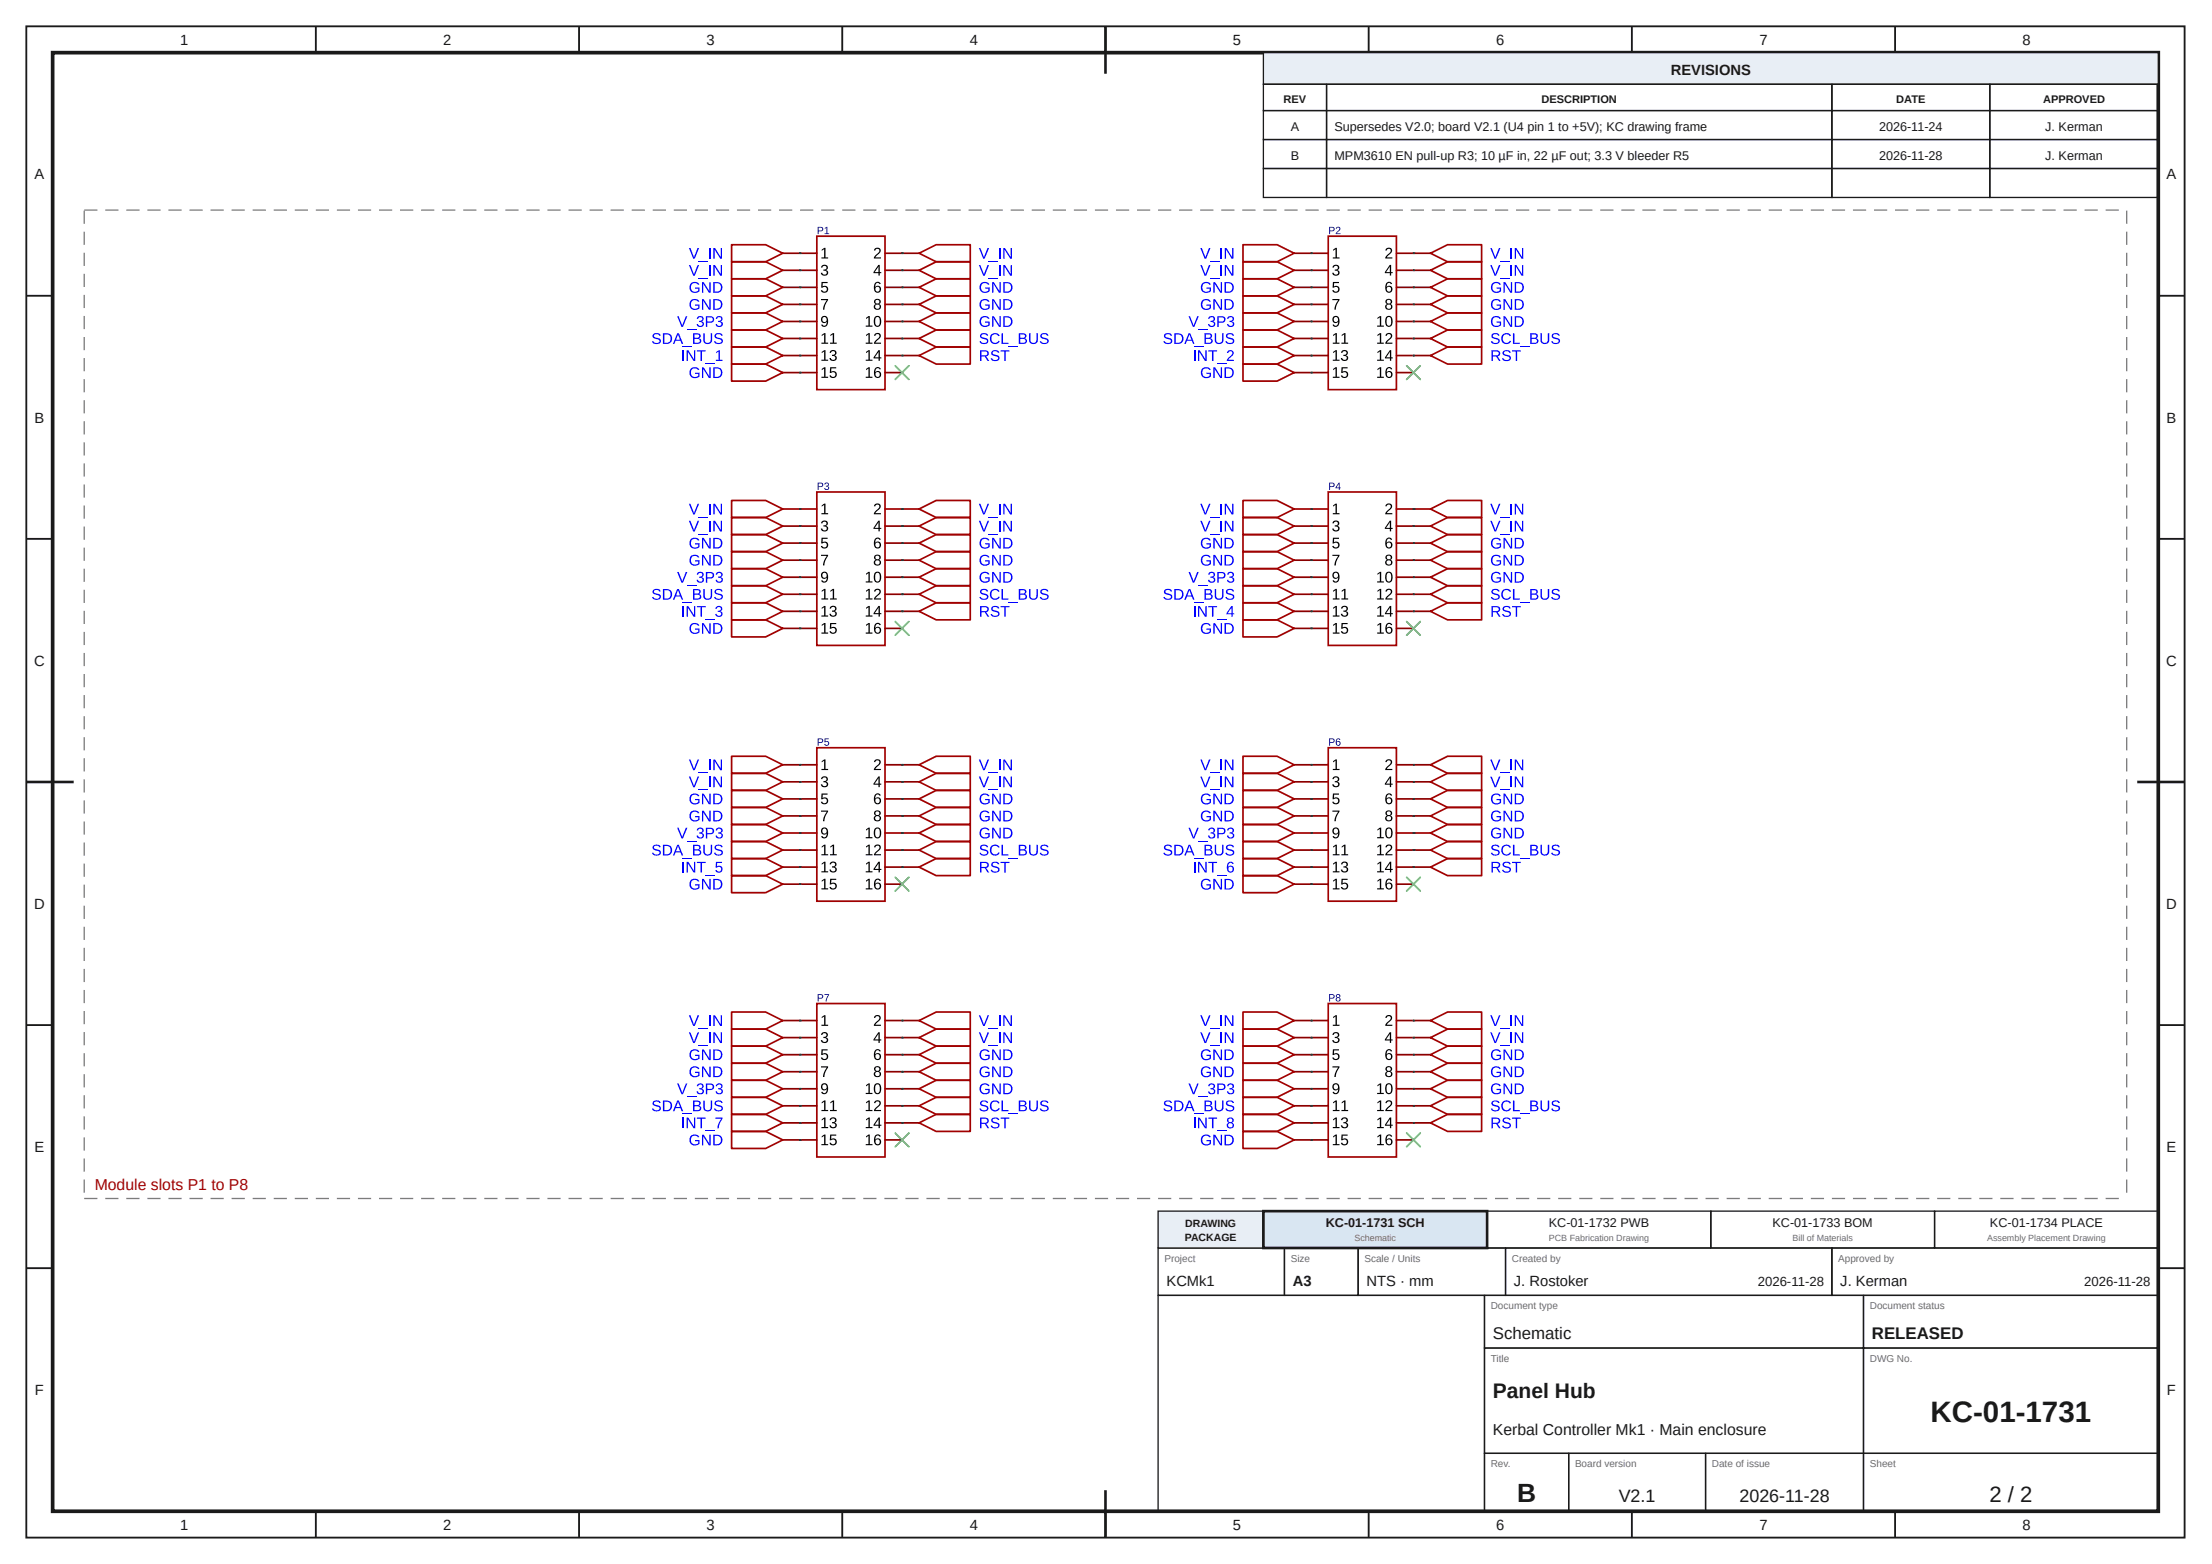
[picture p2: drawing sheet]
<svg xmlns="http://www.w3.org/2000/svg" width="420mm" height="297mm" viewBox="0 0 420 297" stroke-linecap="round" stroke-linejoin="round" font-family="sans-serif">
<defs><g id="words">
<text font-size="5.6" fill="#1a1a1a" x="366.7" y="270">KC-01-1731</text>
<text font-size="5" fill="#1a1a1a" x="288.2" y="285.2">B</text>
<text font-size="4.2" fill="#1a1a1a" x="377.9" y="285.2">2 / 2</text>
<text font-size="4" fill="#1a1a1a" x="283.6" y="265.5">Panel Hub</text>
<g font-size="3.4" fill="#1a1a1a">
<text x="307.5" y="285.2">V2.1</text>
<text x="330.4" y="285.2">2026-11-28</text>
</g>
<g font-size="3.2" fill="#1a1a1a">
<text x="283.6" y="254.2">Schematic</text>
<text x="355.6" y="254.2">RELEASED</text>
</g>
<text font-size="3" fill="#a10000" x="18" y="225.9">Module slots P1 to P8</text>
<text font-size="3" fill="#1a1a1a" x="283.6" y="272.5">Kerbal Controller Mk1 · Main enclosure</text>
<g font-size="2.8" fill="#1a1a1a">
<text x="34.2" y="8.6">1</text>
<text x="84.2" y="8.6">2</text>
<text x="134.2" y="8.6">3</text>
<text x="184.2" y="8.6">4</text>
<text x="234.2" y="8.6">5</text>
<text x="284.2" y="8.6">6</text>
<text x="334.2" y="8.6">7</text>
<text x="384.2" y="8.6">8</text>
<text x="317.4" y="14.3">REVISIONS</text>
<text x="6.6" y="34.1">A</text>
<text x="411.6" y="34.1">A</text>
<text x="6.6" y="80.2">B</text>
<text x="411.6" y="80.2">B</text>
<text x="6.5" y="126.4">C</text>
<text x="411.5" y="126.4">C</text>
<text x="6.5" y="172.6">D</text>
<text x="411.5" y="172.6">D</text>
<text x="6.6" y="218.7">E</text>
<text x="411.6" y="218.7">E</text>
<text x="221.6" y="244.2">KCMk1</text>
<text x="245.6" y="244.2">A3</text>
<text x="259.6" y="244.2">NTS · mm</text>
<text x="287.6" y="244.2">J. Rostoker</text>
<text x="349.6" y="244.2">J. Kerman</text>
<text x="6.6" y="264.9">F</text>
<text x="411.6" y="264.9">F</text>
<text x="34.2" y="290.6">1</text>
<text x="84.2" y="290.6">2</text>
<text x="134.2" y="290.6">3</text>
<text x="184.2" y="290.6">4</text>
<text x="234.2" y="290.6">5</text>
<text x="284.2" y="290.6">6</text>
<text x="334.2" y="290.6">7</text>
<text x="384.2" y="290.6">8</text>
</g>
<g font-size="2.5" fill="#1a1a1a">
<text x="333.9" y="244.2">2026-11-28</text>
<text x="395.9" y="244.2">2026-11-28</text>
</g>
<g font-size="2.4" fill="#1a1a1a">
<text x="245.2" y="24.9">A</text>
<text x="253.5" y="24.9">Supersedes V2.0; board V2.1 (U4 pin 1 to +5V); KC drawing frame</text>
<text x="357" y="24.9">2026-11-24</text>
<text x="388.5" y="24.9">J. Kerman</text>
<text x="245.2" y="30.4">B</text>
<text x="253.5" y="30.4">MPM3610 EN pull-up R3; 10 µF in, 22 µF out; 3.3 V bleeder R5</text>
<text x="357" y="30.4">2026-11-28</text>
<text x="388.5" y="30.4">J. Kerman</text>
<text x="251.9" y="233">KC-01-1731 SCH</text>
<text x="294.2" y="233">KC-01-1732 PWB</text>
<text x="336.7" y="233">KC-01-1733 BOM</text>
<text x="378" y="233">KC-01-1734 PLACE</text>
</g>
<g font-size="2.1" fill="#1a1a1a">
<text x="243.8" y="19.6">REV</text>
<text x="292.8" y="19.6">DESCRIPTION</text>
<text x="360.2" y="19.6">DATE</text>
<text x="388.1" y="19.6">APPROVED</text>
</g>
<g font-size="2" fill="#1a1a1a">
<text x="225.2" y="233">DRAWING</text>
<text x="225.1" y="235.6">PACKAGE</text>
</g>
<g font-size="1.9" fill="#6b6b6b">
<text x="221.2" y="239.6">Project</text>
<text x="245.2" y="239.6">Size</text>
<text x="259.2" y="239.6">Scale / Units</text>
<text x="287.2" y="239.6">Created by</text>
<text x="349.2" y="239.6">Approved by</text>
<text x="283.2" y="248.6">Document type</text>
<text x="355.2" y="248.6">Document status</text>
<text x="283.2" y="258.6">Title</text>
<text x="355.2" y="258.6">DWG No.</text>
<text x="283.2" y="278.6">Rev.</text>
<text x="299.2" y="278.6">Board version</text>
<text x="325.2" y="278.6">Date of issue</text>
<text x="355.2" y="278.6">Sheet</text>
</g>
<g font-size="1.7" fill="#6b6b6b">
<text x="257.3" y="235.7">Schematic</text>
<text x="294.2" y="235.7">PCB Fabrication Drawing</text>
<text x="340.5" y="235.7">Bill of Materials</text>
<text x="377.5" y="235.7">Assembly Placement Drawing</text>
</g>
</g></defs>
<g fill="none" stroke="#1a1a1a" stroke-width=".35">
<path d="M5 5h410v287h-410zM60 5v5M110 5v5M160 5v5M210 5v5M260 5v5M310 5v5M360 5v5M5 56.2h5M410 56.2h5M5 102.3h5M410 102.3h5"/>
<path d="M5 148.5h5M410 148.5h5M5 194.7h5M410 194.7h5M5 240.8h5M410 240.8h5M60 287v5M110 287v5M160 287v5M210 287v5M260 287v5M310 287v5"/>
<path d="M360 287v5"/>
</g>
<path d="M10 10h400v277h-400z" fill="none" stroke="#1a1a1a" stroke-width=".7" stroke-linecap="butt"/>
<path d="M210 5v9M5 148.5h9M406 148.5h9M210 283v9" fill="none" stroke="#1a1a1a" stroke-width=".5"/>
<path d="M240 10h170v6h-170z" fill="#e8eef5"/>
<g fill="none" stroke="#1a1a1a" stroke-width=".25">
<path d="M240 10h170v6h-170zM240 16h12v5h-12zM252 16h96v5h-96zM348 16h30v5h-30zM378 16h32v5h-32zM240 21h12v5.5h-12zM240 26.5h12v5.5h-12zM240 32h12v5.5h-12zM252 21h96v5.5h-96zM252 26.5h96v5.5h-96zM252 32h96v5.5h-96zM348 21h30v5.5h-30z"/>
<path d="M348 26.5h30v5.5h-30zM348 32h30v5.5h-30zM378 21h32v5.5h-32zM378 26.5h32v5.5h-32zM378 32h32v5.5h-32zM220 237h24v9h-24zM244 237h14v9h-14zM258 237h28v9h-28zM286 237h62v9h-62zM348 237h62v9h-62zM220 246h62v41h-62zM282 246h72v10h-72z"/>
<path d="M282 256h72v20h-72zM354 246h56v10h-56zM354 256h56v20h-56zM282 276h16v11h-16zM298 276h26v11h-26zM324 276h30v11h-30zM354 276h56v11h-56z"/>
</g>
<path d="M220 230h20v7h-20z" fill="#e8eef5"/>
<path d="M220 230h20v7h-20z" fill="none" stroke="#1a1a1a" stroke-width=".25"/>
<path d="M240 230h42.5v7h-42.5z" fill="#d9e6f2"/>
<path d="M240 230h42.5v7h-42.5z" fill="none" stroke="#1a1a1a" stroke-width=".5"/>
<path d="M282.5 230h42.5v7h-42.5zM325 230h42.5v7h-42.5zM367.5 230h42.5v7h-42.5z" fill="none" stroke="#1a1a1a" stroke-width=".25"/>
<path d="M120.4 39.9h179.2v182.7h-179.2z" fill="#fff"/>
<g fill="none" stroke="#870000" stroke-width=".32">
<path d="M151.9 48.1h3.3M151.9 51.3h3.3M151.9 54.6h3.3M151.9 57.8h3.3M168.1 48.1h3.3M168.1 51.3h3.3M168.1 54.6h3.3M168.1 57.8h3.3M151.9 61h3.3M151.9 64.3h3.3M151.9 67.5h3.3M151.9 70.8h3.3"/>
<path d="M168.1 61h3.3M168.1 64.3h3.3M168.1 67.5h3.3M168.1 70.8h3.3"/>
</g>
<g fill="#000">
<path d="M156.1 47.4l.5-.3h.2v1.8h.5v.2h-1.3v-.2h.6v-1.6l-.5 .3zM156 56.8h1.3l-.6 1.3-.1 .7h-.3l.1-.5 .7-1.3h-1.1zM156.2 50.4a.58 .58 0 0 1 .9 0 .58 .58 0 0 1-.3 .9 .57 .57 0 0 1 .5 .8 .57 .57 0 0 1-.9 .2l-.4-.3-.1-.2h.3a.41 .41 0 0 0 .6 .4 .41 .41 0 0 0 .1-.7l-.5-.1v-.2a.39 .39 0 0 0 .6-.2 .39 .39 0 0 0-.3-.5 .39 .39 0 0 0-.5 .3h-.2zM156.1 53.5h1.1v.3h-.9v.6a.7 .7 0 0 1 1 .3 .7 .7 0 0 1-.5 1 .7 .7 0 0 1-.9-.6h.3a.45 .45 0 0 0 .7 .2 .45 .45 0 0 0 0-.7 .45 .45 0 0 0-.7 0h-.2zM166.2 47.2a.65 .65 0 0 1 1 .1 .65 .65 0 0 1-.3 1l-.6 .6h1v.2h-1.3l.1-.3 .4-.5a.6 .6 0 0 0 .3-1h-.4l-.1 .3h-.3zM156.1 63.6l.5-.3h.2v1.8h.5v.2h-1.3v-.2h.6v-1.6l-.5 .3zM156.1 66.8l.5-.3h.2v1.8h.5v.2h-1.3v-.2h.6v-1.6l-.5 .4zM156.1 70.1l.5-.4h.2v1.8h.5v.3h-1.3v-.3h.6v-1.5l-.5 .3zM157.7 63.6l.5-.3h.3v1.8h.5v.2h-1.3v-.2h.5v-1.6l-.5 .3zM157.8 66.6a.58 .58 0 0 1 .9 0 .58 .58 0 0 1-.2 .9 .57 .57 0 0 1 .4 .7 .57 .57 0 0 1-.8 .3l-.5-.3v-.2h.2a.41 .41 0 0 0 .6 .3 .41 .41 0 0 0 .2-.6l-.5-.1v-.2a.39 .39 0 0 0 .5-.2 .39 .39 0 0 0-.3-.5 .39 .39 0 0 0-.4 .3h-.3zM157.7 69.7h1.2v.3h-1v.6a.7 .7 0 0 1 1 .3 .7 .7 0 0 1-.4 1 .7 .7 0 0 1-.9-.6h.2a.45 .45 0 0 0 .7 .2 .45 .45 0 0 0 .1-.7 .45 .45 0 0 0-.7 0h-.3zM164.5 60.4l.5-.4h.2v1.8h.5v.2h-1.2v-.2h.5v-1.5l-.5 .3z"/>
<path d="M164.5 63.6l.5-.3h.2v1.8h.5v.2h-1.2v-.2h.5v-1.6l-.5 .3zM164.5 66.8l.5-.3h.2v1.8h.5v.2h-1.2v-.2h.5v-1.6l-.5 .4zM164.5 70.1l.5-.4h.2v1.8h.5v.3h-1.2v-.3h.5v-1.5l-.5 .3zM166.2 63.4a.65 .65 0 0 1 1.1 .1 .65 .65 0 0 1-.4 1l-.6 .6h1.1v.2h-1.4l.1-.4 .4-.4a.6 .6 0 0 0 .4-1h-.5l-.1 .3h-.3z"/>
<path d="M166.9 50.3h.2v1.4h.3v.2h-.3v.4h-.2v-.4h-1v-.2zM166.9 50.6l-.7 1.1h.7z"/>
<path d="M166.3 53.6a.63 .63 0 0 1 1 .3l-.2 .1a.42 .42 0 0 0-.6-.2 .42 .42 0 0 0-.2 .5v.2a.65 .65 0 0 1 1 .1 .65 .65 0 0 1-.3 1 .65 .65 0 0 1-.9-.4l-.1-.9zM166.2 54.9a.45 .45 0 0 0 .9 0 .45 .45 0 0 0-.9 0z"/>
<path d="M166.2 56.9a.58 .58 0 0 1 .9-.1 .58 .58 0 0 1-.1 .9 .59 .59 0 0 1 .3 .8 .59 .59 0 0 1-.8 .3 .55 .55 0 0 1-.5-.5 .55 .55 0 0 1 .4-.6l-.3-.3zM166.3 57.3a.37 .37 0 0 0 .7 0 .37 .37 0 0 0-.7 0zM166.3 58.2a.42 .42 0 0 0 .8 0 .42 .42 0 0 0-.8 0z"/>
<path d="M156.1 60.2a.74 .74 0 0 1 .9-.1 .74 .74 0 0 1 .3 .9 .77 .77 0 0 1-.3 .9 .77 .77 0 0 1-.9-.1l-.1-.1 .2-.1a.43 .43 0 0 0 .6 .2 .43 .43 0 0 0 .2-.5l.1-.2a.65 .65 0 0 1-1 .1 .65 .65 0 0 1 0-1zM156.1 60.7a.45 .45 0 0 0 .9 0 .45 .45 0 0 0-.9 0z"/>
<path d="M166.9 66.5h.2v1.4h.3v.2h-.3v.4h-.2v-.4h-1v-.2zM166.9 66.8l-.7 1.1h.7z"/>
<path d="M166.4 69.8a.63 .63 0 0 1 .9 .3l-.2 .1a.42 .42 0 0 0-.6-.2 .42 .42 0 0 0-.2 .5v.2a.65 .65 0 0 1 1 .1 .65 .65 0 0 1-.3 1 .65 .65 0 0 1-.9-.5l-.1-.8zM166.3 71.1a.43 .43 0 0 0 .8 0 .43 .43 0 0 0-.8 0z"/>
<path d="M166.3 60.1a.76 .76 0 0 1 .9 .1 .76 .76 0 0 1 .2 .8 .76 .76 0 0 1-.7 1.1 .76 .76 0 0 1-.7-1.1l.1-.5zM166.5 60.2a1.41 1.41 0 0 0 0 1.6 .56 .56 0 0 0 .6-.2 .56 .56 0 0 0 0-.6v-.2a.47 .47 0 0 0-.6-.6z"/>
</g>
<path d="M155.2 44.9h12.9v29.1h-12.9z" fill="none" stroke="#a10000" stroke-width=".32"/>
<path d="M170.1 69.5l2.6 2.6M172.7 69.5l-2.6 2.6" fill="none" stroke="#3c3" stroke-width=".32"/>
<g fill="#000080">
<path d="M156.7 43.3l.5-.2v1.2h.3v.2h-.9v-.2h.4v-1l-.3 .2z"/>
<path d="M155.3 43.1h.6a.42 .42 0 0 1 .5 .4 .42 .42 0 0 1-.5 .4h-.4v.6h-.2zM155.5 43.2v.6l.7-.1-.1-.4z"/>
</g>
<path d="M148.7 70.8h3.2" fill="none" stroke="#870000" stroke-width=".32"/>
<path d="M139 69.1h6.5l3.2 1.7-3.2 1.6h-6.5z" fill="none" stroke="#a10000" stroke-width=".32"/>
<g fill="#00f">
<path d="M131.2 70a1.06 1.06 0 0 1 1.6 .2l-.2 .1a.78 .78 0 0 0-1.1-.2 .78 .78 0 0 0-.2 1.1 .86 .86 0 0 0 1.3 .2v-.4h-.6v-.2h.9v.7a1.11 1.11 0 0 1-1.6 .1 1.11 1.11 0 0 1-.1-1.6z"/>
<path d="M133.4 69.8h.3l1.1 1.7v-1.7h.2v2h-.3l-1.1-1.7v1.7h-.2z"/>
<path d="M135.5 69.8a1.59 1.59 0 0 1 1.6 .4 1.03 1.03 0 0 1-.9 1.6h-.7zM135.8 70v1.6a.86 .86 0 0 0 1.1-.8 .86 .86 0 0 0-1.1-.8z"/>
</g>
<circle cx="151.9" cy="70.8" r=".16" fill="#008700"/>
<path d="M148.7 67.5h3.2" fill="none" stroke="#870000" stroke-width=".32"/>
<path d="M139 65.9h6.5l3.2 1.6-3.2 1.6h-6.5z" fill="none" stroke="#a10000" stroke-width=".32"/>
<path d="M129.8 66.5v2.1" fill="none" stroke="#00f" stroke-width=".27"/>
<g fill="#00f">
<path d="M130.4 66.5h.4l1.1 1.8-.1-1.8h.3v2.1h-.3l-1.1-1.8v1.8h-.3z"/>
<path d="M132.4 66.5h1.7v.3h-.7v1.8h-.3v-1.8h-.7z"/>
<path d="M134.1 69h1.7v.1h-1.7z"/>
<path d="M136 66.9l.5-.4h.3v1.8h.5v.3h-1.3v-.3h.5v-1.5l-.5 .3z"/>
</g>
<circle cx="151.9" cy="67.5" r=".16" fill="#008700"/>
<path d="M171.4 64.3h3.2" fill="none" stroke="#870000" stroke-width=".32"/>
<path d="M174.6 64.3l3.2-1.6h6.5v3.2h-6.5z" fill="none" stroke="#a10000" stroke-width=".32"/>
<g fill="#00f">
<path d="M186.3 63.5a.91 .91 0 0 1 1.4 .2l-.3 .1a.49 .49 0 0 0-.5-.4 .49 .49 0 0 0-.4 .5l.5 .2a.62 .62 0 0 1 .7 .7 .62 .62 0 0 1-.8 .5 .74 .74 0 0 1-.8-.5h.2a.57 .57 0 0 0 .7 .4 .57 .57 0 0 0 .4-.6l-.4-.2a.65 .65 0 0 1-.7-.2 .65 .65 0 0 1 0-.7z"/>
<path d="M188.3 63.5a1.01 1.01 0 0 1 1.6 .3h-.3a.76 .76 0 0 0-1-.2 .76 .76 0 0 0-.2 1.1l.4 .4a.7 .7 0 0 0 .9-.4l.2 .1a1.04 1.04 0 0 1-1.5 .3 1.04 1.04 0 0 1-.1-1.6z"/>
<path d="M190.3 63.3h.2v1.8h1.1v.2h-1.3z"/>
<path d="M191.6 65.7h1.7v.2h-1.7z"/>
<path d="M195.5 63.3h.3v1.3a.56 .56 0 0 0 .5 .5 .56 .56 0 0 0 .6-.6v-1.2h.3v1.3a.84 .84 0 0 1-.9 .7 .84 .84 0 0 1-.8-.7z"/>
<path d="M197.7 63.5a.91 .91 0 0 1 1.5 .2l-.3 .1a.49 .49 0 0 0-.6-.4 .49 .49 0 0 0-.4 .5l.5 .2a.62 .62 0 0 1 .8 .7 .62 .62 0 0 1-.8 .5 .74 .74 0 0 1-.9-.5h.3a.57 .57 0 0 0 .6 .4 .57 .57 0 0 0 .5-.6l-.4-.2a.65 .65 0 0 1-.7-.2 .65 .65 0 0 1-.1-.7z"/>
<path d="M193.5 63.3a1.33 1.33 0 0 1 1.4 .3l.1 .3-.4 .3a.55 .55 0 0 1 .5 .7 .55 .55 0 0 1-.7 .4h-.9zM193.8 63.5v.6h.5a.34 .34 0 0 0 .4-.3 .34 .34 0 0 0-.4-.3zM193.8 64.4v.7h.5a.38 .38 0 0 0 .5-.1 .38 .38 0 0 0 0-.5z"/>
</g>
<circle cx="171.4" cy="64.3" r=".16" fill="#008700"/>
<path d="M148.7 64.3h3.2" fill="none" stroke="#870000" stroke-width=".32"/>
<path d="M139 62.7h6.5l3.2 1.6-3.2 1.6h-6.5z" fill="none" stroke="#a10000" stroke-width=".32"/>
<g fill="#00f">
<path d="M124 63.5a.91 .91 0 0 1 1.5 .2l-.3 .1a.49 .49 0 0 0-.5-.4 .49 .49 0 0 0-.4 .5l.5 .2a.62 .62 0 0 1 .7 .7 .62 .62 0 0 1-.8 .5 .74 .74 0 0 1-.8-.5h.2a.57 .57 0 0 0 .7 .4 .57 .57 0 0 0 .4-.6l-.4-.2a.65 .65 0 0 1-.7-.2 .65 .65 0 0 1-.1-.7z"/>
<path d="M129.7 65.7h1.8v.2h-1.8z"/>
<path d="M133.6 63.3h.3v1.3a.56 .56 0 0 0 .6 .5 .56 .56 0 0 0 .5-.6v-1.2h.3v1.3a.84 .84 0 0 1-.8 .7 .84 .84 0 0 1-.9-.7z"/>
<path d="M135.8 63.5a.91 .91 0 0 1 1.5 .2l-.3 .1a.49 .49 0 0 0-.5-.4 .49 .49 0 0 0-.4 .5l.5 .2a.62 .62 0 0 1 .7 .7 .62 .62 0 0 1-.8 .5 .74 .74 0 0 1-.9-.5h.3a.57 .57 0 0 0 .6 .4 .57 .57 0 0 0 .5-.6l-.4-.2a.65 .65 0 0 1-.7-.2 .65 .65 0 0 1-.1-.7z"/>
<path d="M125.9 63.3a1.59 1.59 0 0 1 1.7 .4 1.03 1.03 0 0 1-.9 1.6h-.8zM126.2 63.5v1.6a.86 .86 0 0 0 1.2-.8 .86 .86 0 0 0-1.2-.8z"/>
<path d="M128.6 63.3h.4l.8 2h-.3l-.2-.6h-1l-.2 .6h-.3zM128.8 63.5l-.4 1h.8z"/>
<path d="M131.7 63.3a1.33 1.33 0 0 1 1.4 .3v.3l-.4 .3a.55 .55 0 0 1 .5 .7 .55 .55 0 0 1-.7 .4h-.8zM131.9 63.5v.6h.5a.34 .34 0 0 0 .4-.3 .34 .34 0 0 0-.4-.3zM131.9 64.4v.7h.6a.38 .38 0 0 0 .4-.1 .38 .38 0 0 0 0-.5z"/>
</g>
<circle cx="151.9" cy="64.3" r=".16" fill="#008700"/>
<path d="M148.7 61h3.2" fill="none" stroke="#870000" stroke-width=".32"/>
<path d="M139 59.4h6.5l3.2 1.6-3.2 1.7h-6.5z" fill="none" stroke="#a10000" stroke-width=".32"/>
<g fill="#00f">
<path d="M128.6 60h.3l.7 1.8 .7-1.8h.3l-.9 2.1h-.2z"/>
<path d="M130.5 62.5h1.8v.2h-1.8z"/>
<path d="M132.6 60.2a.58 .58 0 0 1 .9-.1 .58 .58 0 0 1-.3 .9 .57 .57 0 0 1 .5 .8 .57 .57 0 0 1-.9 .3l-.4-.4-.1-.1 .3-.1a.41 .41 0 0 0 .6 .4 .41 .41 0 0 0 .1-.6l-.5-.1v-.3a.39 .39 0 0 0 .6-.2 .39 .39 0 0 0-.3-.5 .39 .39 0 0 0-.5 .4l-.2-.1z"/>
<path d="M136.2 60.2a.58 .58 0 0 1 .9-.1 .58 .58 0 0 1-.3 .9 .57 .57 0 0 1 .5 .8 .57 .57 0 0 1-.9 .3l-.4-.4-.1-.1 .3-.1a.41 .41 0 0 0 .6 .4 .41 .41 0 0 0 .1-.6l-.5-.1v-.3a.39 .39 0 0 0 .6-.2 .39 .39 0 0 0-.3-.5 .39 .39 0 0 0-.5 .4l-.2-.1z"/>
<path d="M134.1 60a1.73 1.73 0 0 1 1.4 .2 .63 .63 0 0 1 .1 .7 .63 .63 0 0 1-.6 .4h-.6v.8h-.3zM134.4 60.3v.8l.8-.1a.41 .41 0 0 0 0-.7z"/>
</g>
<circle cx="151.9" cy="61" r=".16" fill="#008700"/>
<path d="M171.4 51.3h3.2" fill="none" stroke="#870000" stroke-width=".32"/>
<path d="M174.6 51.3l3.2-1.6h6.5v3.2h-6.5z" fill="none" stroke="#a10000" stroke-width=".32"/>
<g fill="#00f">
<path d="M185.9 50.3h.3l.7 1.8 .7-1.8h.3l-.8 2.1h-.3z"/>
<path d="M187.9 52.8h1.7v.1h-1.7z"/>
</g>
<path d="M189.9 50.3v2.1" fill="none" stroke="#00f" stroke-width=".27"/>
<path d="M190.6 50.3h.3l1.1 1.8v-1.8h.2v2.1h-.3l-1.1-1.8v1.8h-.2z" fill="#00f"/>
<circle cx="171.4" cy="51.3" r=".16" fill="#008700"/>
<path d="M171.4 48.1h3.2" fill="none" stroke="#870000" stroke-width=".32"/>
<path d="M174.6 48.1l3.2-1.6h6.5v3.2h-6.5z" fill="none" stroke="#a10000" stroke-width=".32"/>
<g fill="#00f">
<path d="M185.9 47.1h.3l.7 1.8 .7-1.8h.3l-.8 2h-.3z"/>
<path d="M187.9 49.5h1.7v.2h-1.7z"/>
</g>
<path d="M189.9 47.1v2" fill="none" stroke="#00f" stroke-width=".27"/>
<path d="M190.6 47.1h.3l1.1 1.7v-1.7h.2v2h-.3l-1.1-1.7v1.7h-.2z" fill="#00f"/>
<circle cx="171.4" cy="48.1" r=".16" fill="#008700"/>
<path d="M148.7 48.1h3.2" fill="none" stroke="#870000" stroke-width=".32"/>
<path d="M139 46.5h6.5l3.2 1.6-3.2 1.6h-6.5z" fill="none" stroke="#a10000" stroke-width=".32"/>
<g fill="#00f">
<path d="M130.9 47.1h.3l.6 1.8 .7-1.8h.3l-.8 2h-.3z"/>
<path d="M132.8 49.5h1.7v.2h-1.7z"/>
</g>
<path d="M134.9 47.1v2" fill="none" stroke="#00f" stroke-width=".27"/>
<path d="M135.5 47.1h.3l1.1 1.7v-1.7h.3v2h-.4l-1.1-1.7 .1 1.7h-.3z" fill="#00f"/>
<circle cx="151.9" cy="48.1" r=".16" fill="#008700"/>
<path d="M148.7 51.3h3.2" fill="none" stroke="#870000" stroke-width=".32"/>
<path d="M139 49.7h6.5l3.2 1.6-3.2 1.6h-6.5z" fill="none" stroke="#a10000" stroke-width=".32"/>
<g fill="#00f">
<path d="M130.9 50.3h.3l.6 1.8 .7-1.8h.3l-.8 2.1h-.3z"/>
<path d="M132.8 52.8h1.7v.1h-1.7z"/>
</g>
<path d="M134.9 50.3v2.1" fill="none" stroke="#00f" stroke-width=".27"/>
<path d="M135.5 50.3h.3l1.1 1.8v-1.8h.3v2.1h-.4l-1.1-1.8 .1 1.8h-.3z" fill="#00f"/>
<circle cx="151.9" cy="51.3" r=".16" fill="#008700"/>
<path d="M148.7 54.6h3.2" fill="none" stroke="#870000" stroke-width=".32"/>
<path d="M139 52.9h6.5l3.2 1.7-3.2 1.6h-6.5z" fill="none" stroke="#a10000" stroke-width=".32"/>
<g fill="#00f">
<path d="M131.2 53.8a1.06 1.06 0 0 1 1.6 .2l-.2 .1a.78 .78 0 0 0-1.1-.2 .78 .78 0 0 0-.2 1.1 .86 .86 0 0 0 1.3 .2v-.4h-.6v-.2h.9v.7a1.11 1.11 0 0 1-1.6 .1 1.11 1.11 0 0 1-.1-1.6z"/>
<path d="M133.4 53.6h.3l1.1 1.7v-1.7h.2v2h-.3l-1.1-1.7v1.7h-.2z"/>
<path d="M135.5 53.6a1.59 1.59 0 0 1 1.6 .4 1.03 1.03 0 0 1-.9 1.6h-.7zM135.8 53.8v1.6a.86 .86 0 0 0 1.1-.8 .86 .86 0 0 0-1.1-.8z"/>
</g>
<circle cx="151.9" cy="54.6" r=".16" fill="#008700"/>
<path d="M148.7 57.8h3.2" fill="none" stroke="#870000" stroke-width=".32"/>
<path d="M139 56.2h6.5l3.2 1.6-3.2 1.6h-6.5z" fill="none" stroke="#a10000" stroke-width=".32"/>
<g fill="#00f">
<path d="M131.2 57a1.06 1.06 0 0 1 1.6 .3h-.2a.78 .78 0 0 0-1.1-.1 .78 .78 0 0 0-.2 1.1 .86 .86 0 0 0 1.3 .1v-.4h-.6v-.2h.9v.7a1.11 1.11 0 0 1-1.6 .1 1.11 1.11 0 0 1-.1-1.6z"/>
<path d="M133.4 56.8h.3l1.1 1.7v-1.7h.2v2h-.3l-1.1-1.7v1.7h-.2z"/>
<path d="M135.5 56.8a1.59 1.59 0 0 1 1.6 .5 1.03 1.03 0 0 1-.9 1.5h-.7zM135.8 57v1.6a.86 .86 0 0 0 1.1-.8 .86 .86 0 0 0-1.1-.8z"/>
</g>
<circle cx="151.9" cy="57.8" r=".16" fill="#008700"/>
<path d="M171.4 54.6h3.2" fill="none" stroke="#870000" stroke-width=".32"/>
<path d="M174.6 54.6l3.2-1.7h6.5v3.3h-6.5z" fill="none" stroke="#a10000" stroke-width=".32"/>
<g fill="#00f">
<path d="M186.3 53.8a1.06 1.06 0 0 1 1.7 .2l-.3 .1a.78 .78 0 0 0-1.1-.2 .78 .78 0 0 0-.2 1.1 .86 .86 0 0 0 1.4 .2v-.4h-.7v-.2h.9v.7a1.11 1.11 0 0 1-1.6 .1 1.11 1.11 0 0 1-.1-1.6z"/>
<path d="M188.5 53.6h.3l1.1 1.7v-1.7h.2v2h-.3l-1.1-1.7v1.7h-.2z"/>
<path d="M190.6 53.6a1.59 1.59 0 0 1 1.6 .4 1.03 1.03 0 0 1-.9 1.6h-.7zM190.9 53.8v1.6a.86 .86 0 0 0 1.2-.8 .86 .86 0 0 0-1.2-.8z"/>
</g>
<circle cx="171.4" cy="54.6" r=".16" fill="#008700"/>
<path d="M171.4 57.8h3.2" fill="none" stroke="#870000" stroke-width=".32"/>
<path d="M174.6 57.8l3.2-1.6h6.5v3.2h-6.5z" fill="none" stroke="#a10000" stroke-width=".32"/>
<g fill="#00f">
<path d="M186.3 57a1.06 1.06 0 0 1 1.7 .3h-.3a.78 .78 0 0 0-1.1-.1 .78 .78 0 0 0-.2 1.1 .86 .86 0 0 0 1.4 .1v-.4h-.7v-.2h.9v.7a1.11 1.11 0 0 1-1.6 .1 1.11 1.11 0 0 1-.1-1.6z"/>
<path d="M188.5 56.8h.3l1.1 1.7v-1.7h.2v2h-.3l-1.1-1.7v1.7h-.2z"/>
<path d="M190.6 56.8a1.59 1.59 0 0 1 1.6 .5 1.03 1.03 0 0 1-.9 1.5h-.7zM190.9 57v1.6a.86 .86 0 0 0 1.2-.8 .86 .86 0 0 0-1.2-.8z"/>
</g>
<circle cx="171.4" cy="57.8" r=".16" fill="#008700"/>
<path d="M171.4 61h3.2" fill="none" stroke="#870000" stroke-width=".32"/>
<path d="M174.6 61l3.2-1.6h6.5v3.3h-6.5z" fill="none" stroke="#a10000" stroke-width=".32"/>
<g fill="#00f">
<path d="M186.3 60.3a1.06 1.06 0 0 1 1.7 .2l-.3 .1a.78 .78 0 0 0-1.1-.2 .78 .78 0 0 0-.2 1.1 .86 .86 0 0 0 1.4 .2v-.4h-.7v-.2h.9v.7a1.11 1.11 0 0 1-1.6 .1 1.11 1.11 0 0 1-.1-1.6z"/>
<path d="M188.5 60h.3l1.1 1.8v-1.8h.2v2.1h-.3l-1.1-1.8v1.8h-.2z"/>
<path d="M190.6 60a1.59 1.59 0 0 1 1.6 .5 1.03 1.03 0 0 1-.9 1.6h-.7zM190.9 60.3v1.6a.86 .86 0 0 0 1.2-.8 .86 .86 0 0 0-1.2-.8z"/>
</g>
<circle cx="171.4" cy="61" r=".16" fill="#008700"/>
<g fill="none" stroke="#870000" stroke-width=".32">
<path d="M249.1 48.1h3.2M249.1 51.3h3.2M249.1 54.6h3.2M249.1 57.8h3.2M265.3 48.1h3.2M265.3 51.3h3.2M265.3 54.6h3.2M265.3 57.8h3.2M249.1 61h3.2M249.1 64.3h3.2M249.1 67.5h3.2M249.1 70.8h3.2"/>
<path d="M265.3 61h3.2M265.3 64.3h3.2M265.3 67.5h3.2M265.3 70.8h3.2"/>
</g>
<g fill="#000">
<path d="M253.2 47.4l.5-.3h.3v1.8h.5v.2h-1.3v-.2h.5v-1.6l-.5 .3zM253.1 56.8h1.4l-.6 1.3-.1 .7h-.3l.1-.5 .6-1.3h-1.1zM253.3 50.4a.58 .58 0 0 1 .9 0 .58 .58 0 0 1-.2 .9 .57 .57 0 0 1 .4 .8 .57 .57 0 0 1-.8 .2l-.5-.3v-.2h.2a.41 .41 0 0 0 .6 .4 .41 .41 0 0 0 .2-.7l-.5-.1v-.2a.39 .39 0 0 0 .5-.2 .39 .39 0 0 0-.2-.5 .39 .39 0 0 0-.5 .3h-.3zM253.2 53.5h1.2v.3h-1v.6a.7 .7 0 0 1 1 .3 .7 .7 0 0 1-.4 1 .7 .7 0 0 1-.9-.6h.2a.45 .45 0 0 0 .7 .2 .45 .45 0 0 0 .1-.7 .45 .45 0 0 0-.7 0h-.3zM263.4 47.2a.65 .65 0 0 1 1 .1 .65 .65 0 0 1-.4 1l-.6 .6h1.1v.2h-1.4l.1-.3 .5-.5a.6 .6 0 0 0 .3-1h-.5l-.1 .3h-.2zM253.2 63.6l.5-.3h.3v1.8h.5v.2h-1.3v-.2h.5v-1.6l-.5 .3zM253.2 66.8l.5-.3h.3v1.8h.5v.2h-1.3v-.2h.5v-1.6l-.5 .4zM253.2 70.1l.5-.4h.3v1.8h.5v.3h-1.3v-.3h.5v-1.5l-.5 .3zM254.9 63.6l.5-.3h.2v1.8h.5v.2h-1.3v-.2h.5v-1.6l-.4 .3zM255 66.6a.58 .58 0 0 1 .9 0 .58 .58 0 0 1-.3 .9 .57 .57 0 0 1 .5 .7 .57 .57 0 0 1-.9 .3l-.4-.3-.1-.2h.3a.41 .41 0 0 0 .5 .3 .41 .41 0 0 0 .2-.6l-.5-.1v-.2a.39 .39 0 0 0 .6-.2 .39 .39 0 0 0-.3-.5 .39 .39 0 0 0-.5 .3h-.3zM254.8 69.7h1.2v.3h-.9l-.1 .6a.7 .7 0 0 1 1 .3 .7 .7 0 0 1-.4 1 .7 .7 0 0 1-.9-.6h.3a.45 .45 0 0 0 .6 .2 .45 .45 0 0 0 .1-.7 .45 .45 0 0 0-.7 0h-.2zM261.7 60.4l.4-.4h.3v1.8h.5v.2h-1.3v-.2h.5v-1.5l-.4 .3z"/>
<path d="M261.7 63.6l.4-.3h.3v1.8h.5v.2h-1.3v-.2h.5v-1.6l-.4 .3zM261.7 66.8l.4-.3h.3v1.8h.5v.2h-1.3v-.2h.5v-1.6l-.4 .4zM261.7 70.1l.4-.4h.3v1.8h.5v.3h-1.3v-.3h.5v-1.5l-.4 .3zM263.4 63.4a.65 .65 0 0 1 1 .1 .65 .65 0 0 1-.4 1l-.5 .6h1v.2h-1.3v-.4l.5-.4a.6 .6 0 0 0 .3-1h-.4l-.2 .3h-.2z"/>
<path d="M264 50.3h.3v1.4h.3v.2h-.3v.4h-.3v-.4h-.9v-.2zM264 50.6l-.7 1.1h.7z"/>
<path d="M263.5 53.6a.63 .63 0 0 1 1 .3l-.3 .1a.42 .42 0 0 0-.5-.2 .42 .42 0 0 0-.3 .5v.2a.65 .65 0 0 1 1 .1 .65 .65 0 0 1-.3 1 .65 .65 0 0 1-.9-.4v-.9zM263.4 54.9a.43 .43 0 0 0 .8 0 .43 .43 0 0 0-.8 0z"/>
<path d="M263.3 56.9a.58 .58 0 0 1 .9-.1 .58 .58 0 0 1-.1 .9 .59 .59 0 0 1 .4 .8 .59 .59 0 0 1-.9 .3 .55 .55 0 0 1-.5-.5 .55 .55 0 0 1 .4-.6l-.3-.3zM263.4 57.3a.4 .4 0 0 0 .8 0 .4 .4 0 0 0-.8 0zM263.4 58.2a.42 .42 0 0 0 .8 0 .42 .42 0 0 0-.8 0z"/>
<path d="M253.3 60.2a.74 .74 0 0 1 .9-.1 .74 .74 0 0 1 .3 .9 .77 .77 0 0 1-.3 .9 .77 .77 0 0 1-1-.1l-.1-.1 .3-.1a.43 .43 0 0 0 .5 .2 .43 .43 0 0 0 .3-.5v-.2a.65 .65 0 0 1-1 .1 .65 .65 0 0 1 .1-1zM253.3 60.7a.45 .45 0 0 0 .9 0 .45 .45 0 0 0-.9 0z"/>
<path d="M264 66.5h.3v1.4h.3v.2h-.3v.4h-.3v-.4h-.9v-.2zM264 66.8l-.7 1.1h.7z"/>
<path d="M263.5 69.8a.63 .63 0 0 1 1 .3l-.3 .1a.42 .42 0 0 0-.5-.2 .42 .42 0 0 0-.3 .5v.2a.65 .65 0 0 1 1 .1 .65 .65 0 0 1-.3 1 .65 .65 0 0 1-.9-.5v-.8zM263.4 71.1a.45 .45 0 0 0 .9 0 .45 .45 0 0 0-.9 0z"/>
<path d="M263.4 60.1a.76 .76 0 0 1 .9 .1 .76 .76 0 0 1 .2 .8 .76 .76 0 0 1-.7 1.1 .76 .76 0 0 1-.7-1.1l.1-.5zM263.6 60.2a1.41 1.41 0 0 0 0 1.6 .56 .56 0 0 0 .6-.2 .56 .56 0 0 0 .1-.6v-.2a.47 .47 0 0 0-.7-.6z"/>
</g>
<path d="M252.3 44.9h13v29.1h-13z" fill="none" stroke="#a10000" stroke-width=".32"/>
<path d="M267.2 69.5l2.6 2.6M269.8 69.5l-2.6 2.6" fill="none" stroke="#3c3" stroke-width=".32"/>
<g fill="#000080">
<path d="M253.9 43.2a.47 .47 0 0 1 .7 .2 .47 .47 0 0 1-.4 .6l-.3 .3h.7v.2h-.9l.2-.4 .3-.3a.28 .28 0 0 0 .2-.5 .28 .28 0 0 0-.5 .1h-.2z"/>
<path d="M252.5 43.1h.6a.42 .42 0 0 1 .4 .4 .42 .42 0 0 1-.4 .4h-.4v.6h-.2zM252.7 43.2v.6l.6-.1-.1-.4z"/>
</g>
<path d="M245.8 70.8h3.3" fill="none" stroke="#870000" stroke-width=".32"/>
<path d="M236.1 69.1h6.5l3.2 1.7-3.2 1.6h-6.5z" fill="none" stroke="#a10000" stroke-width=".32"/>
<g fill="#00f">
<path d="M228.4 70a1.06 1.06 0 0 1 1.6 .2l-.3 .1a.78 .78 0 0 0-1.1-.2 .78 .78 0 0 0-.1 1.1 .86 .86 0 0 0 1.3 .2v-.4h-.6v-.2h.8v.7a1.11 1.11 0 0 1-1.5 .1 1.11 1.11 0 0 1-.1-1.6z"/>
<path d="M230.5 69.8h.3l1.1 1.7v-1.7h.2v2h-.3l-1.1-1.7v1.7h-.2z"/>
<path d="M232.6 69.8a1.59 1.59 0 0 1 1.6 .4 1.03 1.03 0 0 1-.8 1.6h-.8zM232.9 70v1.6a.86 .86 0 0 0 1.2-.8 .86 .86 0 0 0-1.2-.8z"/>
</g>
<circle cx="249.1" cy="70.8" r=".16" fill="#008700"/>
<path d="M245.8 67.5h3.3" fill="none" stroke="#870000" stroke-width=".32"/>
<path d="M236.1 65.9h6.5l3.2 1.6-3.2 1.6h-6.5z" fill="none" stroke="#a10000" stroke-width=".32"/>
<path d="M226.9 66.5v2.1" fill="none" stroke="#00f" stroke-width=".27"/>
<g fill="#00f">
<path d="M227.6 66.5h.3l1.1 1.8v-1.8h.2v2.1h-.3l-1.1-1.8v1.8h-.2z"/>
<path d="M229.5 66.5h1.7v.3h-.7v1.8h-.3v-1.8h-.7z"/>
<path d="M231.2 69h1.7v.1h-1.7z"/>
<path d="M233.3 66.6a.65 .65 0 0 1 1 .2 .65 .65 0 0 1-.4 .9l-.6 .6h1.1v.3h-1.3v-.4l.5-.5a.6 .6 0 0 0 .3-1l-.4 .1-.2 .2h-.2z"/>
</g>
<circle cx="249.1" cy="67.5" r=".16" fill="#008700"/>
<path d="M268.5 64.3h3.2" fill="none" stroke="#870000" stroke-width=".32"/>
<path d="M271.7 64.3l3.3-1.6h6.5v3.2h-6.5z" fill="none" stroke="#a10000" stroke-width=".32"/>
<g fill="#00f">
<path d="M283.4 63.5a.91 .91 0 0 1 1.5 .2l-.3 .1a.49 .49 0 0 0-.6-.4 .49 .49 0 0 0-.4 .5l.5 .2a.62 .62 0 0 1 .8 .7 .62 .62 0 0 1-.8 .5 .74 .74 0 0 1-.9-.5h.3a.57 .57 0 0 0 .6 .4 .57 .57 0 0 0 .5-.6l-.5-.2a.65 .65 0 0 1-.6-.2 .65 .65 0 0 1-.1-.7z"/>
<path d="M285.4 63.5a1.01 1.01 0 0 1 1.6 .3h-.2a.76 .76 0 0 0-1.1-.2 .76 .76 0 0 0-.1 1.1l.4 .4a.7 .7 0 0 0 .8-.4l.3 .1a1.04 1.04 0 0 1-1.6 .3 1.04 1.04 0 0 1-.1-1.6z"/>
<path d="M287.4 63.3h.3v1.8h1v.2h-1.3z"/>
<path d="M288.8 65.7h1.7v.2h-1.7z"/>
<path d="M292.6 63.3h.3v1.3a.56 .56 0 0 0 .6 .5 .56 .56 0 0 0 .5-.6v-1.2h.3v1.3a.84 .84 0 0 1-.8 .7 .84 .84 0 0 1-.9-.7z"/>
<path d="M294.8 63.5a.91 .91 0 0 1 1.5 .2l-.3 .1a.49 .49 0 0 0-.5-.4 .49 .49 0 0 0-.4 .5l.5 .2a.62 .62 0 0 1 .7 .7 .62 .62 0 0 1-.8 .5 .74 .74 0 0 1-.8-.5h.2a.57 .57 0 0 0 .7 .4 .57 .57 0 0 0 .4-.6l-.4-.2a.65 .65 0 0 1-.7-.2 .65 .65 0 0 1-.1-.7z"/>
<path d="M290.7 63.3a1.33 1.33 0 0 1 1.4 .3v.3l-.4 .3a.55 .55 0 0 1 .5 .7 .55 .55 0 0 1-.7 .4h-.8zM291 63.5v.6h.4a.34 .34 0 0 0 .5-.3 .34 .34 0 0 0-.5-.3zM291 64.4v.7h.5a.38 .38 0 0 0 .4-.1 .38 .38 0 0 0 0-.5z"/>
</g>
<circle cx="268.5" cy="64.3" r=".16" fill="#008700"/>
<path d="M245.8 64.3h3.3" fill="none" stroke="#870000" stroke-width=".32"/>
<path d="M236.1 62.7h6.5l3.2 1.6-3.2 1.6h-6.5z" fill="none" stroke="#a10000" stroke-width=".32"/>
<g fill="#00f">
<path d="M221.2 63.5a.91 .91 0 0 1 1.5 .2l-.3 .1a.49 .49 0 0 0-.6-.4 .49 .49 0 0 0-.4 .5l.5 .2a.62 .62 0 0 1 .8 .7 .62 .62 0 0 1-.8 .5 .74 .74 0 0 1-.9-.5h.3a.57 .57 0 0 0 .6 .4 .57 .57 0 0 0 .5-.6l-.5-.2a.65 .65 0 0 1-.6-.2 .65 .65 0 0 1-.1-.7z"/>
<path d="M226.9 65.7h1.7v.2h-1.7z"/>
<path d="M230.8 63.3h.2v1.3a.56 .56 0 0 0 .6 .5 .56 .56 0 0 0 .5-.6v-1.2h.3v1.3a.84 .84 0 0 1-.8 .7 .84 .84 0 0 1-.8-.7z"/>
<path d="M233 63.5a.91 .91 0 0 1 1.4 .2l-.2 .1a.49 .49 0 0 0-.6-.4 .49 .49 0 0 0-.4 .5l.5 .2a.62 .62 0 0 1 .8 .7 .62 .62 0 0 1-.9 .5 .74 .74 0 0 1-.8-.5h.3a.57 .57 0 0 0 .6 .4 .57 .57 0 0 0 .5-.6l-.5-.2a.65 .65 0 0 1-.6-.2 .65 .65 0 0 1-.1-.7z"/>
<path d="M223.1 63.3a1.59 1.59 0 0 1 1.6 .4 1.03 1.03 0 0 1-.9 1.6h-.7zM223.3 63.5v1.6a.86 .86 0 0 0 1.2-.8 .86 .86 0 0 0-1.2-.8z"/>
<path d="M225.8 63.3h.3l.8 2h-.3l-.2-.6h-.9l-.3 .6h-.2zM225.9 63.5l-.3 1h.7z"/>
<path d="M228.8 63.3a1.33 1.33 0 0 1 1.4 .3v.3l-.3 .3a.55 .55 0 0 1 .4 .7 .55 .55 0 0 1-.7 .4h-.8zM229.1 63.5v.6h.4a.34 .34 0 0 0 .5-.3 .34 .34 0 0 0-.5-.3zM229.1 64.4v.7h.5a.38 .38 0 0 0 .4-.1 .38 .38 0 0 0 0-.5z"/>
</g>
<circle cx="249.1" cy="64.3" r=".16" fill="#008700"/>
<path d="M245.8 61h3.3" fill="none" stroke="#870000" stroke-width=".32"/>
<path d="M236.1 59.4h6.5l3.2 1.6-3.2 1.7h-6.5z" fill="none" stroke="#a10000" stroke-width=".32"/>
<g fill="#00f">
<path d="M225.8 60h.3l.6 1.8 .7-1.8h.3l-.8 2.1h-.3z"/>
<path d="M227.7 62.5h1.7v.2h-1.7z"/>
<path d="M229.7 60.2a.58 .58 0 0 1 .9-.1 .58 .58 0 0 1-.2 .9 .57 .57 0 0 1 .4 .8 .57 .57 0 0 1-.8 .3l-.5-.4v-.1l.2-.1a.41 .41 0 0 0 .6 .4 .41 .41 0 0 0 .2-.6l-.5-.1v-.3a.39 .39 0 0 0 .5-.2 .39 .39 0 0 0-.2-.5 .39 .39 0 0 0-.5 .4l-.3-.1z"/>
<path d="M233.3 60.2a.58 .58 0 0 1 .9-.1 .58 .58 0 0 1-.2 .9 .57 .57 0 0 1 .4 .8 .57 .57 0 0 1-.8 .3l-.5-.4v-.1l.2-.1a.41 .41 0 0 0 .6 .4 .41 .41 0 0 0 .2-.6l-.5-.1v-.3a.39 .39 0 0 0 .5-.2 .39 .39 0 0 0-.2-.5 .39 .39 0 0 0-.5 .4l-.3-.1z"/>
<path d="M231.2 60a1.73 1.73 0 0 1 1.4 .2 .63 .63 0 0 1 .1 .7 .63 .63 0 0 1-.6 .4h-.6v.8h-.3zM231.5 60.3v.8l.8-.1a.41 .41 0 0 0 0-.7z"/>
</g>
<circle cx="249.1" cy="61" r=".16" fill="#008700"/>
<path d="M268.5 51.3h3.2" fill="none" stroke="#870000" stroke-width=".32"/>
<path d="M271.7 51.3l3.3-1.6h6.5v3.2h-6.5z" fill="none" stroke="#a10000" stroke-width=".32"/>
<g fill="#00f">
<path d="M283.1 50.3h.3l.7 1.8 .6-1.8h.3l-.8 2.1h-.3z"/>
<path d="M285 52.8h1.7v.1h-1.7z"/>
</g>
<path d="M287.1 50.3v2.1" fill="none" stroke="#00f" stroke-width=".27"/>
<path d="M287.7 50.3h.4l1.1 1.8-.1-1.8h.3v2.1h-.4l-1-1.8v1.8h-.3z" fill="#00f"/>
<circle cx="268.5" cy="51.3" r=".16" fill="#008700"/>
<path d="M268.5 48.1h3.2" fill="none" stroke="#870000" stroke-width=".32"/>
<path d="M271.7 48.1l3.3-1.6h6.5v3.2h-6.5z" fill="none" stroke="#a10000" stroke-width=".32"/>
<g fill="#00f">
<path d="M283.1 47.1h.3l.7 1.8 .6-1.8h.3l-.8 2h-.3z"/>
<path d="M285 49.5h1.7v.2h-1.7z"/>
</g>
<path d="M287.1 47.1v2" fill="none" stroke="#00f" stroke-width=".27"/>
<path d="M287.7 47.1h.4l1.1 1.7-.1-1.7h.3v2h-.4l-1-1.7v1.7h-.3z" fill="#00f"/>
<circle cx="268.5" cy="48.1" r=".16" fill="#008700"/>
<path d="M245.8 48.1h3.3" fill="none" stroke="#870000" stroke-width=".32"/>
<path d="M236.1 46.5h6.5l3.2 1.6-3.2 1.6h-6.5z" fill="none" stroke="#a10000" stroke-width=".32"/>
<g fill="#00f">
<path d="M228 47.1h.3l.7 1.8 .7-1.8h.3l-.9 2h-.3z"/>
<path d="M229.9 49.5h1.7v.2h-1.7z"/>
</g>
<path d="M232 47.1v2" fill="none" stroke="#00f" stroke-width=".27"/>
<path d="M232.7 47.1h.3l1.1 1.7v-1.7h.2v2h-.3l-1.1-1.7v1.7h-.2z" fill="#00f"/>
<circle cx="249.1" cy="48.1" r=".16" fill="#008700"/>
<path d="M245.8 51.3h3.3" fill="none" stroke="#870000" stroke-width=".32"/>
<path d="M236.1 49.7h6.5l3.2 1.6-3.2 1.6h-6.5z" fill="none" stroke="#a10000" stroke-width=".32"/>
<g fill="#00f">
<path d="M228 50.3h.3l.7 1.8 .7-1.8h.3l-.9 2.1h-.3z"/>
<path d="M229.9 52.8h1.7v.1h-1.7z"/>
</g>
<path d="M232 50.3v2.1" fill="none" stroke="#00f" stroke-width=".27"/>
<path d="M232.7 50.3h.3l1.1 1.8v-1.8h.2v2.1h-.3l-1.1-1.8v1.8h-.2z" fill="#00f"/>
<circle cx="249.1" cy="51.3" r=".16" fill="#008700"/>
<path d="M245.8 54.6h3.3" fill="none" stroke="#870000" stroke-width=".32"/>
<path d="M236.1 52.9h6.5l3.2 1.7-3.2 1.6h-6.5z" fill="none" stroke="#a10000" stroke-width=".32"/>
<g fill="#00f">
<path d="M228.4 53.8a1.06 1.06 0 0 1 1.6 .2l-.3 .1a.78 .78 0 0 0-1.1-.2 .78 .78 0 0 0-.1 1.1 .86 .86 0 0 0 1.3 .2v-.4h-.6v-.2h.8v.7a1.11 1.11 0 0 1-1.5 .1 1.11 1.11 0 0 1-.1-1.6z"/>
<path d="M230.5 53.6h.3l1.1 1.7v-1.7h.2v2h-.3l-1.1-1.7v1.7h-.2z"/>
<path d="M232.6 53.6a1.59 1.59 0 0 1 1.6 .4 1.03 1.03 0 0 1-.8 1.6h-.8zM232.9 53.8v1.6a.86 .86 0 0 0 1.2-.8 .86 .86 0 0 0-1.2-.8z"/>
</g>
<circle cx="249.1" cy="54.6" r=".16" fill="#008700"/>
<path d="M245.8 57.8h3.3" fill="none" stroke="#870000" stroke-width=".32"/>
<path d="M236.1 56.2h6.5l3.2 1.6-3.2 1.6h-6.5z" fill="none" stroke="#a10000" stroke-width=".32"/>
<g fill="#00f">
<path d="M228.4 57a1.06 1.06 0 0 1 1.6 .3h-.3a.78 .78 0 0 0-1.1-.1 .78 .78 0 0 0-.1 1.1 .86 .86 0 0 0 1.3 .1v-.4h-.6v-.2h.8v.7a1.11 1.11 0 0 1-1.5 .1 1.11 1.11 0 0 1-.1-1.6z"/>
<path d="M230.5 56.8h.3l1.1 1.7v-1.7h.2v2h-.3l-1.1-1.7v1.7h-.2z"/>
<path d="M232.6 56.8a1.59 1.59 0 0 1 1.6 .5 1.03 1.03 0 0 1-.8 1.5h-.8zM232.9 57v1.6a.86 .86 0 0 0 1.2-.8 .86 .86 0 0 0-1.2-.8z"/>
</g>
<circle cx="249.1" cy="57.8" r=".16" fill="#008700"/>
<path d="M268.5 54.6h3.2" fill="none" stroke="#870000" stroke-width=".32"/>
<path d="M271.7 54.6l3.3-1.7h6.5v3.3h-6.5z" fill="none" stroke="#a10000" stroke-width=".32"/>
<g fill="#00f">
<path d="M283.5 53.8a1.06 1.06 0 0 1 1.6 .2l-.3 .1a.78 .78 0 0 0-1.1-.2 .78 .78 0 0 0-.1 1.1 .86 .86 0 0 0 1.3 .2v-.4h-.6v-.2h.9v.7a1.11 1.11 0 0 1-1.6 .1 1.11 1.11 0 0 1-.1-1.6z"/>
<path d="M285.6 53.6h.3l1.1 1.7v-1.7h.3v2h-.4l-1.1-1.7 .1 1.7h-.3z"/>
<path d="M287.7 53.6a1.59 1.59 0 0 1 1.7 .4 1.03 1.03 0 0 1-.9 1.6h-.8zM288 53.8v1.6a.86 .86 0 0 0 1.2-.8 .86 .86 0 0 0-1.2-.8z"/>
</g>
<circle cx="268.5" cy="54.6" r=".16" fill="#008700"/>
<path d="M268.5 57.8h3.2" fill="none" stroke="#870000" stroke-width=".32"/>
<path d="M271.7 57.8l3.3-1.6h6.5v3.2h-6.5z" fill="none" stroke="#a10000" stroke-width=".32"/>
<g fill="#00f">
<path d="M283.5 57a1.06 1.06 0 0 1 1.6 .3h-.3a.78 .78 0 0 0-1.1-.1 .78 .78 0 0 0-.1 1.1 .86 .86 0 0 0 1.3 .1v-.4h-.6v-.2h.9v.7a1.11 1.11 0 0 1-1.6 .1 1.11 1.11 0 0 1-.1-1.6z"/>
<path d="M285.6 56.8h.3l1.1 1.7v-1.7h.3v2h-.4l-1.1-1.7 .1 1.7h-.3z"/>
<path d="M287.7 56.8a1.59 1.59 0 0 1 1.7 .5 1.03 1.03 0 0 1-.9 1.5h-.8zM288 57v1.6a.86 .86 0 0 0 1.2-.8 .86 .86 0 0 0-1.2-.8z"/>
</g>
<circle cx="268.5" cy="57.8" r=".16" fill="#008700"/>
<path d="M268.5 61h3.2" fill="none" stroke="#870000" stroke-width=".32"/>
<path d="M271.7 61l3.3-1.6h6.5v3.3h-6.5z" fill="none" stroke="#a10000" stroke-width=".32"/>
<g fill="#00f">
<path d="M283.5 60.3a1.06 1.06 0 0 1 1.6 .2l-.3 .1a.78 .78 0 0 0-1.1-.2 .78 .78 0 0 0-.1 1.1 .86 .86 0 0 0 1.3 .2v-.4h-.6v-.2h.9v.7a1.11 1.11 0 0 1-1.6 .1 1.11 1.11 0 0 1-.1-1.6z"/>
<path d="M285.6 60h.3l1.1 1.8v-1.8h.3v2.1h-.4l-1.1-1.8 .1 1.8h-.3z"/>
<path d="M287.7 60a1.59 1.59 0 0 1 1.7 .5 1.03 1.03 0 0 1-.9 1.6h-.8zM288 60.3v1.6a.86 .86 0 0 0 1.2-.8 .86 .86 0 0 0-1.2-.8z"/>
</g>
<circle cx="268.5" cy="61" r=".16" fill="#008700"/>
<path d="M171.4 67.5h3.2" fill="none" stroke="#870000" stroke-width=".32"/>
<path d="M174.6 67.5l3.2-1.6h6.5v3.2h-6.5z" fill="none" stroke="#a10000" stroke-width=".32"/>
<g fill="#00f">
<path d="M188.4 66.7a.91 .91 0 0 1 1.4 .3h-.2a.49 .49 0 0 0-.6-.3 .49 .49 0 0 0-.4 .5l.5 .2a.62 .62 0 0 1 .8 .6 .62 .62 0 0 1-.9 .6 .74 .74 0 0 1-.8-.5l.3-.1a.57 .57 0 0 0 .6 .4 .57 .57 0 0 0 .5-.6l-.5-.2a.65 .65 0 0 1-.6-.2 .65 .65 0 0 1-.1-.7z"/>
<path d="M190.1 66.5h1.6v.3h-.6v1.8h-.3v-1.8h-.7z"/>
<path d="M186.2 66.5h.9a.59 .59 0 0 1 .7 .5 .59 .59 0 0 1-.5 .7l.6 .9h-.3l-.5-.9h-.7v.9h-.2zM186.4 66.7v.8h.7a.38 .38 0 0 0 .5-.4 .38 .38 0 0 0-.5-.4z"/>
</g>
<circle cx="171.4" cy="67.5" r=".16" fill="#008700"/>
<path d="M268.5 67.5h3.2" fill="none" stroke="#870000" stroke-width=".32"/>
<path d="M271.7 67.5l3.3-1.6h6.5v3.2h-6.5z" fill="none" stroke="#a10000" stroke-width=".32"/>
<g fill="#00f">
<path d="M285.5 66.7a.91 .91 0 0 1 1.5 .3h-.3a.49 .49 0 0 0-.5-.3 .49 .49 0 0 0-.4 .5l.5 .2a.62 .62 0 0 1 .7 .6 .62 .62 0 0 1-.8 .6 .74 .74 0 0 1-.9-.5l.3-.1a.57 .57 0 0 0 .6 .4 .57 .57 0 0 0 .5-.6l-.4-.2a.65 .65 0 0 1-.7-.2 .65 .65 0 0 1-.1-.7z"/>
<path d="M287.2 66.5h1.7v.3h-.7v1.8h-.3v-1.8h-.7z"/>
<path d="M283.3 66.5h1a.59 .59 0 0 1 .7 .5 .59 .59 0 0 1-.5 .7l.6 .9h-.3l-.6-.9h-.6v.9h-.3zM283.6 66.7v.8h.7a.38 .38 0 0 0 .4-.4 .38 .38 0 0 0-.5-.4z"/>
</g>
<circle cx="268.5" cy="67.5" r=".16" fill="#008700"/>
<g fill="none" stroke="#870000" stroke-width=".32">
<path d="M151.9 96.7h3.3M151.9 99.9h3.3M168.1 96.7h3.3M168.1 99.9h3.3M151.9 103.1h3.3M151.9 106.4h3.3M151.9 109.6h3.3M151.9 112.9h3.3M151.9 116.1h3.3M151.9 119.3h3.3M168.1 103.1h3.3M168.1 106.4h3.3"/>
<path d="M168.1 109.6h3.3M168.1 112.9h3.3M168.1 116.1h3.3M168.1 119.3h3.3"/>
</g>
<g fill="#000">
<path d="M156.1 96l.5-.4h.2v1.8h.5v.3h-1.3v-.3h.6v-1.5l-.5 .3zM166.2 95.8a.65 .65 0 0 1 1 .1 .65 .65 0 0 1-.3 .9l-.6 .6h1v.3h-1.3l.1-.4 .4-.4a.6 .6 0 0 0 .3-1.1l-.4 .1-.1 .3-.3-.1zM156.1 112.2l.5-.4h.2v1.8h.5v.3h-1.3v-.3h.6v-1.5l-.5 .3zM156.1 115.4l.5-.3h.2v1.8h.5v.2h-1.3v-.2h.6v-1.6l-.5 .3zM156 105.4h1.3l-.6 1.3-.1 .7h-.3l.1-.6 .7-1.2h-1.1zM156.2 99a.58 .58 0 0 1 .9 0 .58 .58 0 0 1-.3 .9 .57 .57 0 0 1 .5 .7 .57 .57 0 0 1-.9 .3l-.4-.3-.1-.2h.3a.41 .41 0 0 0 .6 .3 .41 .41 0 0 0 .1-.6l-.5-.1v-.2a.39 .39 0 0 0 .6-.2 .39 .39 0 0 0-.3-.6 .39 .39 0 0 0-.5 .4h-.2zM156.1 102.1h1.1v.2h-.9v.7a.7 .7 0 0 1 1 .3 .7 .7 0 0 1-.5 .9 .7 .7 0 0 1-.9-.5h.3a.45 .45 0 0 0 .7 .2 .45 .45 0 0 0 0-.7 .45 .45 0 0 0-.7 0h-.2zM157.7 112.2l.5-.4h.3v1.8h.5v.3h-1.3v-.3h.5v-1.5l-.5 .3zM157.8 115.2a.58 .58 0 0 1 .9 0 .58 .58 0 0 1-.2 .9 .57 .57 0 0 1 .4 .7 .57 .57 0 0 1-.8 .3l-.5-.4v-.1l.2-.1a.41 .41 0 0 0 .6 .4 .41 .41 0 0 0 .2-.6l-.5-.1v-.2a.39 .39 0 0 0 .5-.2 .39 .39 0 0 0-.3-.6 .39 .39 0 0 0-.4 .4h-.3zM157.7 118.3h1.2v.2h-1v.7a.7 .7 0 0 1 1 .3 .7 .7 0 0 1-.4 .9 .7 .7 0 0 1-.9-.5l.2-.1a.45 .45 0 0 0 .7 .2 .45 .45 0 0 0 .1-.6 .45 .45 0 0 0-.7 0h-.3zM164.5 108.9l.5-.3h.2v1.8h.5v.2h-1.2v-.2h.5v-1.6l-.5 .4zM164.5 112.2l.5-.4h.2v1.8h.5v.3h-1.2v-.3h.5v-1.5l-.5 .3z"/>
<path d="M164.5 115.4l.5-.3h.2v1.8h.5v.2h-1.2v-.2h.5v-1.6l-.5 .3zM166.2 111.9a.65 .65 0 0 1 1.1 .2 .65 .65 0 0 1-.4 .9l-.6 .6h1.1v.3h-1.4l.1-.4 .4-.5a.6 .6 0 0 0 .4-1l-.5 .1-.1 .3-.3-.1zM156.1 118.6l.5-.3h.2v1.8h.5v.2h-1.3v-.2h.6v-1.5l-.5 .3zM164.5 118.6l.5-.3h.2v1.8h.5v.2h-1.2v-.2h.5v-1.5l-.5 .3z"/>
<path d="M156.1 108.7a.74 .74 0 0 1 .9 0 .74 .74 0 0 1 .3 .9 .77 .77 0 0 1-.3 .9 .77 .77 0 0 1-.9-.1l-.1-.2h.2a.43 .43 0 0 0 .6 .2 .43 .43 0 0 0 .2-.5l.1-.3a.65 .65 0 0 1-1 .1 .65 .65 0 0 1 0-1zM156.1 109.3a.45 .45 0 0 0 .9 0 .45 .45 0 0 0-.9 0z"/>
<path d="M166.9 98.9h.2v1.3h.3v.2h-.3v.5h-.2v-.5h-1v-.2zM166.9 99.2l-.7 1h.7z"/>
<path d="M166.9 115.1h.2v1.3h.3v.2h-.3v.5h-.2v-.5h-1v-.2zM166.9 115.4l-.7 1h.7z"/>
<path d="M166.3 102.2a.63 .63 0 0 1 1 .3h-.2a.42 .42 0 0 0-.6-.2 .42 .42 0 0 0-.2 .6v.2a.65 .65 0 0 1 1 .1 .65 .65 0 0 1-.3 1 .65 .65 0 0 1-.9-.5l-.1-.8zM166.2 103.5a.45 .45 0 0 0 .9 0 .45 .45 0 0 0-.9 0z"/>
<path d="M166.2 105.5a.58 .58 0 0 1 .9-.1 .58 .58 0 0 1-.1 .9 .59 .59 0 0 1 .3 .8 .59 .59 0 0 1-.8 .3 .55 .55 0 0 1-.5-.5 .55 .55 0 0 1 .4-.6l-.3-.3zM166.3 105.9a.37 .37 0 0 0 .7 0 .37 .37 0 0 0-.7 0zM166.3 106.8a.42 .42 0 0 0 .8 0 .42 .42 0 0 0-.8 0z"/>
<path d="M166.4 118.4a.63 .63 0 0 1 .9 .3h-.2a.42 .42 0 0 0-.6-.2 .42 .42 0 0 0-.2 .6v.2a.65 .65 0 0 1 1 .1 .65 .65 0 0 1-.3 1 .65 .65 0 0 1-.9-.5l-.1-.9zM166.3 119.7a.43 .43 0 0 0 .8 0 .43 .43 0 0 0-.8 0z"/>
<path d="M166.3 108.7a.76 .76 0 0 1 .9 0 .76 .76 0 0 1 .2 .9 .76 .76 0 0 1-.7 1 .76 .76 0 0 1-.7-1l.1-.6zM166.5 108.8a1.41 1.41 0 0 0 0 1.6 .56 .56 0 0 0 .6-.2 .56 .56 0 0 0 0-.6v-.3a.47 .47 0 0 0-.6-.5z"/>
</g>
<path d="M155.2 93.4h12.9v29.2h-12.9z" fill="none" stroke="#a10000" stroke-width=".32"/>
<path d="M170.1 118l2.6 2.6M172.7 118l-2.6 2.6" fill="none" stroke="#3c3" stroke-width=".32"/>
<g fill="#000080">
<path d="M156.7 91.7a.4 .4 0 0 1 .7 0 .4 .4 0 0 1-.2 .6 .37 .37 0 0 1 .3 .5 .37 .37 0 0 1-.5 .3l-.4-.3v-.1h.1a.29 .29 0 0 0 .4 .2 .29 .29 0 0 0 .2-.4l-.4-.1v-.1a.27 .27 0 0 0 .4-.2 .27 .27 0 0 0-.2-.3 .27 .27 0 0 0-.3 .2h-.2z"/>
<path d="M155.3 91.7h.6a.42 .42 0 0 1 .5 .4 .42 .42 0 0 1-.5 .4h-.4v.5h-.2zM155.5 91.8v.5l.7-.1-.1-.4z"/>
</g>
<path d="M148.7 119.3h3.2" fill="none" stroke="#870000" stroke-width=".32"/>
<path d="M139 117.7h6.5l3.2 1.6-3.2 1.7h-6.5z" fill="none" stroke="#a10000" stroke-width=".32"/>
<g fill="#00f">
<path d="M131.2 118.6a1.06 1.06 0 0 1 1.6 .2l-.2 .1a.78 .78 0 0 0-1.1-.2 .78 .78 0 0 0-.2 1.1 .86 .86 0 0 0 1.3 .1v-.3h-.6v-.3h.9v.7a1.11 1.11 0 0 1-1.6 .2 1.11 1.11 0 0 1-.1-1.6z"/>
<path d="M133.4 118.3h.3l1.1 1.8v-1.8h.2v2.1h-.3l-1.1-1.8v1.8h-.2z"/>
<path d="M135.5 118.3a1.59 1.59 0 0 1 1.6 .5 1.03 1.03 0 0 1-.9 1.6h-.7zM135.8 118.6v1.5a.86 .86 0 0 0 1.1-.8 .86 .86 0 0 0-1.1-.7z"/>
</g>
<circle cx="151.9" cy="119.3" r=".16" fill="#008700"/>
<path d="M148.7 116.1h3.2" fill="none" stroke="#870000" stroke-width=".32"/>
<path d="M139 114.5h6.5l3.2 1.6-3.2 1.6h-6.5z" fill="none" stroke="#a10000" stroke-width=".32"/>
<path d="M129.8 115.1v2" fill="none" stroke="#00f" stroke-width=".27"/>
<g fill="#00f">
<path d="M130.4 115.1h.4l1.1 1.7-.1-1.7h.3v2h-.3l-1.1-1.7v1.7h-.3z"/>
<path d="M132.4 115.1h1.7v.2h-.7v1.8h-.3v-1.8h-.7z"/>
<path d="M134.1 117.5h1.7v.2h-1.7z"/>
<path d="M136.1 115.2a.58 .58 0 0 1 .9 0 .58 .58 0 0 1-.2 .9 .57 .57 0 0 1 .4 .7 .57 .57 0 0 1-.8 .3l-.5-.3v-.2h.2a.41 .41 0 0 0 .6 .3 .41 .41 0 0 0 .2-.6l-.5-.1v-.2a.39 .39 0 0 0 .5-.2 .39 .39 0 0 0-.3-.5 .39 .39 0 0 0-.4 .3h-.3z"/>
</g>
<circle cx="151.9" cy="116.1" r=".16" fill="#008700"/>
<path d="M171.4 112.9h3.2" fill="none" stroke="#870000" stroke-width=".32"/>
<path d="M174.6 112.9l3.2-1.7h6.5v3.3h-6.5z" fill="none" stroke="#a10000" stroke-width=".32"/>
<g fill="#00f">
<path d="M186.3 112.1a.91 .91 0 0 1 1.4 .2h-.3a.49 .49 0 0 0-.5-.3 .49 .49 0 0 0-.4 .5l.5 .2a.62 .62 0 0 1 .7 .7 .62 .62 0 0 1-.8 .5 .74 .74 0 0 1-.8-.5l.2-.1a.57 .57 0 0 0 .7 .5 .57 .57 0 0 0 .4-.6l-.4-.2a.65 .65 0 0 1-.7-.2 .65 .65 0 0 1 0-.7z"/>
<path d="M188.3 112.1a1.01 1.01 0 0 1 1.6 .2l-.3 .1a.76 .76 0 0 0-1-.2 .76 .76 0 0 0-.2 1.1l.4 .4a.7 .7 0 0 0 .9-.4l.2 .1a1.04 1.04 0 0 1-1.5 .3 1.04 1.04 0 0 1-.1-1.6z"/>
<path d="M190.3 111.9h.2v1.8h1.1v.2h-1.3z"/>
<path d="M191.6 114.3h1.7v.2h-1.7z"/>
<path d="M195.5 111.9h.3v1.2a.56 .56 0 0 0 .5 .6 .56 .56 0 0 0 .6-.6v-1.2h.3v1.2a.84 .84 0 0 1-.9 .8 .84 .84 0 0 1-.8-.8z"/>
<path d="M197.7 112.1a.91 .91 0 0 1 1.5 .2h-.3a.49 .49 0 0 0-.6-.3 .49 .49 0 0 0-.4 .5l.5 .2a.62 .62 0 0 1 .8 .7 .62 .62 0 0 1-.8 .5 .74 .74 0 0 1-.9-.5l.3-.1a.57 .57 0 0 0 .6 .5 .57 .57 0 0 0 .5-.6l-.4-.2a.65 .65 0 0 1-.7-.2 .65 .65 0 0 1-.1-.7z"/>
<path d="M193.5 111.9a1.33 1.33 0 0 1 1.4 .2l.1 .4-.4 .3a.55 .55 0 0 1 .5 .7 .55 .55 0 0 1-.7 .4h-.9zM193.8 112.1v.6h.5a.34 .34 0 0 0 .4-.3 .34 .34 0 0 0-.4-.3zM193.8 112.9v.8h.5a.38 .38 0 0 0 .5-.2 .38 .38 0 0 0 0-.4z"/>
</g>
<circle cx="171.4" cy="112.9" r=".16" fill="#008700"/>
<path d="M148.7 112.9h3.2" fill="none" stroke="#870000" stroke-width=".32"/>
<path d="M139 111.2h6.5l3.2 1.7-3.2 1.6h-6.5z" fill="none" stroke="#a10000" stroke-width=".32"/>
<g fill="#00f">
<path d="M124 112.1a.91 .91 0 0 1 1.5 .2h-.3a.49 .49 0 0 0-.5-.3 .49 .49 0 0 0-.4 .5l.5 .2a.62 .62 0 0 1 .7 .7 .62 .62 0 0 1-.8 .5 .74 .74 0 0 1-.8-.5l.2-.1a.57 .57 0 0 0 .7 .5 .57 .57 0 0 0 .4-.6l-.4-.2a.65 .65 0 0 1-.7-.2 .65 .65 0 0 1-.1-.7z"/>
<path d="M129.7 114.3h1.8v.2h-1.8z"/>
<path d="M133.6 111.9h.3v1.2a.56 .56 0 0 0 .6 .6 .56 .56 0 0 0 .5-.6v-1.2h.3v1.2a.84 .84 0 0 1-.8 .8 .84 .84 0 0 1-.9-.8z"/>
<path d="M135.8 112.1a.91 .91 0 0 1 1.5 .2h-.3a.49 .49 0 0 0-.5-.3 .49 .49 0 0 0-.4 .5l.5 .2a.62 .62 0 0 1 .7 .7 .62 .62 0 0 1-.8 .5 .74 .74 0 0 1-.9-.5l.3-.1a.57 .57 0 0 0 .6 .5 .57 .57 0 0 0 .5-.6l-.4-.2a.65 .65 0 0 1-.7-.2 .65 .65 0 0 1-.1-.7z"/>
<path d="M125.9 111.9a1.59 1.59 0 0 1 1.7 .4 1.03 1.03 0 0 1-.9 1.6h-.8zM126.2 112.1v1.6a.86 .86 0 0 0 1.2-.8 .86 .86 0 0 0-1.2-.8z"/>
<path d="M128.6 111.9h.4l.8 2h-.3l-.2-.6h-1l-.2 .6h-.3zM128.8 112.1l-.4 1h.8z"/>
<path d="M131.7 111.9a1.33 1.33 0 0 1 1.4 .2v.4l-.4 .3a.55 .55 0 0 1 .5 .7 .55 .55 0 0 1-.7 .4h-.8zM131.9 112.1v.6h.5a.34 .34 0 0 0 .4-.3 .34 .34 0 0 0-.4-.3zM131.9 112.9v.8h.6a.38 .38 0 0 0 .4-.2 .38 .38 0 0 0 0-.4z"/>
</g>
<circle cx="151.9" cy="112.9" r=".16" fill="#008700"/>
<path d="M148.7 109.6h3.2" fill="none" stroke="#870000" stroke-width=".32"/>
<path d="M139 108h6.5l3.2 1.6-3.2 1.6h-6.5z" fill="none" stroke="#a10000" stroke-width=".32"/>
<g fill="#00f">
<path d="M128.6 108.6h.3l.7 1.8 .7-1.8h.3l-.9 2h-.2z"/>
<path d="M130.5 111h1.8v.2h-1.8z"/>
<path d="M132.6 108.7a.58 .58 0 0 1 .9 0 .58 .58 0 0 1-.3 .9 .57 .57 0 0 1 .5 .8 .57 .57 0 0 1-.9 .3l-.4-.4-.1-.2h.3a.41 .41 0 0 0 .6 .4 .41 .41 0 0 0 .1-.7l-.5-.1v-.2a.39 .39 0 0 0 .6-.2 .39 .39 0 0 0-.3-.5 .39 .39 0 0 0-.5 .3h-.2z"/>
<path d="M136.2 108.7a.58 .58 0 0 1 .9 0 .58 .58 0 0 1-.3 .9 .57 .57 0 0 1 .5 .8 .57 .57 0 0 1-.9 .3l-.4-.4-.1-.2h.3a.41 .41 0 0 0 .6 .4 .41 .41 0 0 0 .1-.7l-.5-.1v-.2a.39 .39 0 0 0 .6-.2 .39 .39 0 0 0-.3-.5 .39 .39 0 0 0-.5 .3h-.2z"/>
<path d="M134.1 108.6a1.73 1.73 0 0 1 1.4 .2 .63 .63 0 0 1 .1 .7 .63 .63 0 0 1-.6 .4h-.6v.7h-.3zM134.4 108.8v.8h.8a.41 .41 0 0 0 0-.7z"/>
</g>
<circle cx="151.9" cy="109.6" r=".16" fill="#008700"/>
<path d="M171.4 99.9h3.2" fill="none" stroke="#870000" stroke-width=".32"/>
<path d="M174.6 99.9l3.2-1.6h6.5v3.2h-6.5z" fill="none" stroke="#a10000" stroke-width=".32"/>
<g fill="#00f">
<path d="M185.9 98.9h.3l.7 1.8 .7-1.8h.3l-.8 2h-.3z"/>
<path d="M187.9 101.3h1.7v.2h-1.7z"/>
</g>
<path d="M189.9 98.9v2" fill="none" stroke="#00f" stroke-width=".27"/>
<path d="M190.6 98.9h.3l1.1 1.7v-1.7h.2v2h-.3l-1.1-1.7v1.7h-.2z" fill="#00f"/>
<circle cx="171.4" cy="99.9" r=".16" fill="#008700"/>
<path d="M171.4 96.7h3.2" fill="none" stroke="#870000" stroke-width=".32"/>
<path d="M174.6 96.7l3.2-1.7h6.5v3.3h-6.5z" fill="none" stroke="#a10000" stroke-width=".32"/>
<g fill="#00f">
<path d="M185.9 95.7h.3l.7 1.8 .7-1.8h.3l-.8 2h-.3z"/>
<path d="M187.9 98.1h1.7v.2h-1.7z"/>
</g>
<path d="M189.9 95.7v2" fill="none" stroke="#00f" stroke-width=".27"/>
<path d="M190.6 95.7h.3l1.1 1.7v-1.7h.2v2h-.3l-1.1-1.7v1.7h-.2z" fill="#00f"/>
<circle cx="171.4" cy="96.7" r=".16" fill="#008700"/>
<path d="M148.7 96.7h3.2" fill="none" stroke="#870000" stroke-width=".32"/>
<path d="M139 95h6.5l3.2 1.7-3.2 1.6h-6.5z" fill="none" stroke="#a10000" stroke-width=".32"/>
<g fill="#00f">
<path d="M130.9 95.7h.3l.6 1.8 .7-1.8h.3l-.8 2h-.3z"/>
<path d="M132.8 98.1h1.7v.2h-1.7z"/>
</g>
<path d="M134.9 95.7v2" fill="none" stroke="#00f" stroke-width=".27"/>
<path d="M135.5 95.7h.3l1.1 1.7v-1.7h.3v2h-.4l-1.1-1.7 .1 1.7h-.3z" fill="#00f"/>
<circle cx="151.9" cy="96.7" r=".16" fill="#008700"/>
<path d="M148.7 99.9h3.2" fill="none" stroke="#870000" stroke-width=".32"/>
<path d="M139 98.3h6.5l3.2 1.6-3.2 1.6h-6.5z" fill="none" stroke="#a10000" stroke-width=".32"/>
<g fill="#00f">
<path d="M130.9 98.9h.3l.6 1.8 .7-1.8h.3l-.8 2h-.3z"/>
<path d="M132.8 101.3h1.7v.2h-1.7z"/>
</g>
<path d="M134.9 98.9v2" fill="none" stroke="#00f" stroke-width=".27"/>
<path d="M135.5 98.9h.3l1.1 1.7v-1.7h.3v2h-.4l-1.1-1.7 .1 1.7h-.3z" fill="#00f"/>
<circle cx="151.9" cy="99.9" r=".16" fill="#008700"/>
<path d="M148.7 103.1h3.2" fill="none" stroke="#870000" stroke-width=".32"/>
<path d="M139 101.5h6.5l3.2 1.6-3.2 1.7h-6.5z" fill="none" stroke="#a10000" stroke-width=".32"/>
<g fill="#00f">
<path d="M131.2 102.4a1.06 1.06 0 0 1 1.6 .2l-.2 .1a.78 .78 0 0 0-1.1-.2 .78 .78 0 0 0-.2 1.1 .86 .86 0 0 0 1.3 .1v-.3h-.6v-.2h.9v.7a1.11 1.11 0 0 1-1.6 .1 1.11 1.11 0 0 1-.1-1.6z"/>
<path d="M133.4 102.1h.3l1.1 1.8v-1.8h.2v2.1h-.3l-1.1-1.8v1.8h-.2z"/>
<path d="M135.5 102.1a1.59 1.59 0 0 1 1.6 .5 1.03 1.03 0 0 1-.9 1.6h-.7zM135.8 102.4v1.6a.86 .86 0 0 0 1.1-.8 .86 .86 0 0 0-1.1-.8z"/>
</g>
<circle cx="151.9" cy="103.1" r=".16" fill="#008700"/>
<path d="M148.7 106.4h3.2" fill="none" stroke="#870000" stroke-width=".32"/>
<path d="M139 104.8h6.5l3.2 1.6-3.2 1.6h-6.5z" fill="none" stroke="#a10000" stroke-width=".32"/>
<g fill="#00f">
<path d="M131.2 105.6a1.06 1.06 0 0 1 1.6 .2l-.2 .1a.78 .78 0 0 0-1.1-.2 .78 .78 0 0 0-.2 1.1 .86 .86 0 0 0 1.3 .2v-.4h-.6v-.2h.9v.7a1.11 1.11 0 0 1-1.6 .1 1.11 1.11 0 0 1-.1-1.6z"/>
<path d="M133.4 105.4h.3l1.1 1.7v-1.7h.2v2h-.3l-1.1-1.7v1.7h-.2z"/>
<path d="M135.5 105.4a1.59 1.59 0 0 1 1.6 .4 1.03 1.03 0 0 1-.9 1.6h-.7zM135.8 105.6v1.6a.86 .86 0 0 0 1.1-.8 .86 .86 0 0 0-1.1-.8z"/>
</g>
<circle cx="151.9" cy="106.4" r=".16" fill="#008700"/>
<path d="M171.4 103.1h3.2" fill="none" stroke="#870000" stroke-width=".32"/>
<path d="M174.6 103.1l3.2-1.6h6.5v3.3h-6.5z" fill="none" stroke="#a10000" stroke-width=".32"/>
<g fill="#00f">
<path d="M186.3 102.4a1.06 1.06 0 0 1 1.7 .2l-.3 .1a.78 .78 0 0 0-1.1-.2 .78 .78 0 0 0-.2 1.1 .86 .86 0 0 0 1.4 .1v-.3h-.7v-.2h.9v.7a1.11 1.11 0 0 1-1.6 .1 1.11 1.11 0 0 1-.1-1.6z"/>
<path d="M188.5 102.1h.3l1.1 1.8v-1.8h.2v2.1h-.3l-1.1-1.8v1.8h-.2z"/>
<path d="M190.6 102.1a1.59 1.59 0 0 1 1.6 .5 1.03 1.03 0 0 1-.9 1.6h-.7zM190.9 102.4v1.6a.86 .86 0 0 0 1.2-.8 .86 .86 0 0 0-1.2-.8z"/>
</g>
<circle cx="171.4" cy="103.1" r=".16" fill="#008700"/>
<path d="M171.4 106.4h3.2" fill="none" stroke="#870000" stroke-width=".32"/>
<path d="M174.6 106.4l3.2-1.6h6.5v3.2h-6.5z" fill="none" stroke="#a10000" stroke-width=".32"/>
<g fill="#00f">
<path d="M186.3 105.6a1.06 1.06 0 0 1 1.7 .2l-.3 .1a.78 .78 0 0 0-1.1-.2 .78 .78 0 0 0-.2 1.1 .86 .86 0 0 0 1.4 .2v-.4h-.7v-.2h.9v.7a1.11 1.11 0 0 1-1.6 .1 1.11 1.11 0 0 1-.1-1.6z"/>
<path d="M188.5 105.4h.3l1.1 1.7v-1.7h.2v2h-.3l-1.1-1.7v1.7h-.2z"/>
<path d="M190.6 105.4a1.59 1.59 0 0 1 1.6 .4 1.03 1.03 0 0 1-.9 1.6h-.7zM190.9 105.6v1.6a.86 .86 0 0 0 1.2-.8 .86 .86 0 0 0-1.2-.8z"/>
</g>
<circle cx="171.4" cy="106.4" r=".16" fill="#008700"/>
<path d="M171.4 109.6h3.2" fill="none" stroke="#870000" stroke-width=".32"/>
<path d="M174.6 109.6l3.2-1.6h6.5v3.2h-6.5z" fill="none" stroke="#a10000" stroke-width=".32"/>
<g fill="#00f">
<path d="M186.3 108.9a1.06 1.06 0 0 1 1.7 .2h-.3a.78 .78 0 0 0-1.1-.1 .78 .78 0 0 0-.2 1.1 .86 .86 0 0 0 1.4 .1v-.3h-.7v-.3h.9v.7a1.11 1.11 0 0 1-1.6 .1 1.11 1.11 0 0 1-.1-1.5z"/>
<path d="M188.5 108.6h.3l1.1 1.8v-1.8h.2v2h-.3l-1.1-1.7v1.7h-.2z"/>
<path d="M190.6 108.6a1.59 1.59 0 0 1 1.6 .5 1.03 1.03 0 0 1-.9 1.5h-.7zM190.9 108.8v1.6a.86 .86 0 0 0 1.2-.8 .86 .86 0 0 0-1.2-.8z"/>
</g>
<circle cx="171.4" cy="109.6" r=".16" fill="#008700"/>
<g fill="none" stroke="#870000" stroke-width=".32">
<path d="M249.1 96.7h3.2M249.1 99.9h3.2M265.3 96.7h3.2M265.3 99.9h3.2M249.1 103.1h3.2M249.1 106.4h3.2M249.1 109.6h3.2M249.1 112.9h3.2M249.1 116.1h3.2M249.1 119.3h3.2M265.3 103.1h3.2M265.3 106.4h3.2"/>
<path d="M265.3 109.6h3.2M265.3 112.9h3.2M265.3 116.1h3.2M265.3 119.3h3.2"/>
</g>
<g fill="#000">
<path d="M253.2 96l.5-.4h.3v1.8h.5v.3h-1.3v-.3h.5v-1.5l-.5 .3zM263.4 95.8a.65 .65 0 0 1 1 .1 .65 .65 0 0 1-.4 .9l-.6 .6h1.1v.3h-1.4l.1-.4 .5-.4a.6 .6 0 0 0 .3-1.1l-.5 .1-.1 .3-.2-.1zM253.2 112.2l.5-.4h.3v1.8h.5v.3h-1.3v-.3h.5v-1.5l-.5 .3zM253.2 115.4l.5-.3h.3v1.8h.5v.2h-1.3v-.2h.5v-1.6l-.5 .3zM253.1 105.4h1.4l-.6 1.3-.1 .7h-.3l.1-.6 .6-1.2h-1.1zM253.3 99a.58 .58 0 0 1 .9 0 .58 .58 0 0 1-.2 .9 .57 .57 0 0 1 .4 .7 .57 .57 0 0 1-.8 .3l-.5-.3v-.2h.2a.41 .41 0 0 0 .6 .3 .41 .41 0 0 0 .2-.6l-.5-.1v-.2a.39 .39 0 0 0 .5-.2 .39 .39 0 0 0-.2-.6 .39 .39 0 0 0-.5 .4h-.3zM253.2 102.1h1.2v.2h-1v.7a.7 .7 0 0 1 1 .3 .7 .7 0 0 1-.4 .9 .7 .7 0 0 1-.9-.5h.2a.45 .45 0 0 0 .7 .2 .45 .45 0 0 0 .1-.7 .45 .45 0 0 0-.7 0h-.3zM254.9 112.2l.5-.4h.2v1.8h.5v.3h-1.3v-.3h.5v-1.5l-.4 .3zM255 115.2a.58 .58 0 0 1 .9 0 .58 .58 0 0 1-.3 .9 .57 .57 0 0 1 .5 .7 .57 .57 0 0 1-.9 .3l-.4-.4-.1-.1 .3-.1a.41 .41 0 0 0 .5 .4 .41 .41 0 0 0 .2-.6l-.5-.1v-.2a.39 .39 0 0 0 .6-.2 .39 .39 0 0 0-.3-.6 .39 .39 0 0 0-.5 .4h-.3zM254.8 118.3h1.2v.2h-.9l-.1 .7a.7 .7 0 0 1 1 .3 .7 .7 0 0 1-.4 .9 .7 .7 0 0 1-.9-.5l.3-.1a.45 .45 0 0 0 .6 .2 .45 .45 0 0 0 .1-.6 .45 .45 0 0 0-.7 0h-.2zM261.7 108.9l.4-.3h.3v1.8h.5v.2h-1.3v-.2h.5v-1.6l-.4 .4zM261.7 112.2l.4-.4h.3v1.8h.5v.3h-1.3v-.3h.5v-1.5l-.4 .3z"/>
<path d="M261.7 115.4l.4-.3h.3v1.8h.5v.2h-1.3v-.2h.5v-1.6l-.4 .3zM263.4 111.9a.65 .65 0 0 1 1 .2 .65 .65 0 0 1-.4 .9l-.5 .6h1v.3h-1.3v-.4l.5-.5a.6 .6 0 0 0 .3-1l-.4 .1-.2 .3-.2-.1zM253.2 118.6l.5-.3h.3v1.8h.5v.2h-1.3v-.2h.5v-1.5l-.5 .3zM261.7 118.6l.4-.3h.3v1.8h.5v.2h-1.3v-.2h.5v-1.5l-.4 .3z"/>
<path d="M253.3 108.7a.74 .74 0 0 1 .9 0 .74 .74 0 0 1 .3 .9 .77 .77 0 0 1-.3 .9 .77 .77 0 0 1-1-.1l-.1-.2h.3a.43 .43 0 0 0 .5 .2 .43 .43 0 0 0 .3-.5v-.3a.65 .65 0 0 1-1 .1 .65 .65 0 0 1 .1-1zM253.3 109.3a.45 .45 0 0 0 .9 0 .45 .45 0 0 0-.9 0z"/>
<path d="M264 98.9h.3v1.3h.3v.2h-.3v.5h-.3v-.5h-.9v-.2zM264 99.2l-.7 1h.7z"/>
<path d="M264 115.1h.3v1.3h.3v.2h-.3v.5h-.3v-.5h-.9v-.2zM264 115.4l-.7 1h.7z"/>
<path d="M263.5 102.2a.63 .63 0 0 1 1 .3h-.3a.42 .42 0 0 0-.5-.2 .42 .42 0 0 0-.3 .6v.2a.65 .65 0 0 1 1 .1 .65 .65 0 0 1-.3 1 .65 .65 0 0 1-.9-.5v-.8zM263.4 103.5a.43 .43 0 0 0 .8 0 .43 .43 0 0 0-.8 0z"/>
<path d="M263.3 105.5a.58 .58 0 0 1 .9-.1 .58 .58 0 0 1-.1 .9 .59 .59 0 0 1 .4 .8 .59 .59 0 0 1-.9 .3 .55 .55 0 0 1-.5-.5 .55 .55 0 0 1 .4-.6l-.3-.3zM263.4 105.9a.4 .4 0 0 0 .8 0 .4 .4 0 0 0-.8 0zM263.4 106.8a.42 .42 0 0 0 .8 0 .42 .42 0 0 0-.8 0z"/>
<path d="M263.5 118.4a.63 .63 0 0 1 1 .3h-.3a.42 .42 0 0 0-.5-.2 .42 .42 0 0 0-.3 .6v.2a.65 .65 0 0 1 1 .1 .65 .65 0 0 1-.3 1 .65 .65 0 0 1-.9-.5v-.9zM263.4 119.7a.45 .45 0 0 0 .9 0 .45 .45 0 0 0-.9 0z"/>
<path d="M263.4 108.7a.76 .76 0 0 1 .9 0 .76 .76 0 0 1 .2 .9 .76 .76 0 0 1-.7 1 .76 .76 0 0 1-.7-1l.1-.6zM263.6 108.8a1.41 1.41 0 0 0 0 1.6 .56 .56 0 0 0 .6-.2 .56 .56 0 0 0 .1-.6v-.3a.47 .47 0 0 0-.7-.5z"/>
</g>
<path d="M252.3 93.4h13v29.2h-13z" fill="none" stroke="#a10000" stroke-width=".32"/>
<path d="M267.2 118l2.6 2.6M269.8 118l-2.6 2.6" fill="none" stroke="#3c3" stroke-width=".32"/>
<g fill="#000080">
<path d="M252.5 91.7h.6a.42 .42 0 0 1 .4 .4 .42 .42 0 0 1-.4 .4h-.4v.5h-.2zM252.7 91.8v.5l.6-.1-.1-.4z"/>
<path d="M254.3 91.7h.2v.9h.2v.1h-.2v.3h-.2v-.3h-.6zM254.3 91.9l-.5 .7h.5z"/>
</g>
<path d="M245.8 119.3h3.3" fill="none" stroke="#870000" stroke-width=".32"/>
<path d="M236.1 117.7h6.5l3.2 1.6-3.2 1.7h-6.5z" fill="none" stroke="#a10000" stroke-width=".32"/>
<g fill="#00f">
<path d="M228.4 118.6a1.06 1.06 0 0 1 1.6 .2l-.3 .1a.78 .78 0 0 0-1.1-.2 .78 .78 0 0 0-.1 1.1 .86 .86 0 0 0 1.3 .1v-.3h-.6v-.3h.8v.7a1.11 1.11 0 0 1-1.5 .2 1.11 1.11 0 0 1-.1-1.6z"/>
<path d="M230.5 118.3h.3l1.1 1.8v-1.8h.2v2.1h-.3l-1.1-1.8v1.8h-.2z"/>
<path d="M232.6 118.3a1.59 1.59 0 0 1 1.6 .5 1.03 1.03 0 0 1-.8 1.6h-.8zM232.9 118.6v1.5a.86 .86 0 0 0 1.2-.8 .86 .86 0 0 0-1.2-.7z"/>
</g>
<circle cx="249.1" cy="119.3" r=".16" fill="#008700"/>
<path d="M245.8 116.1h3.3" fill="none" stroke="#870000" stroke-width=".32"/>
<path d="M236.1 114.5h6.5l3.2 1.6-3.2 1.6h-6.5z" fill="none" stroke="#a10000" stroke-width=".32"/>
<path d="M226.9 115.1v2" fill="none" stroke="#00f" stroke-width=".27"/>
<g fill="#00f">
<path d="M227.6 115.1h.3l1.1 1.7v-1.7h.2v2h-.3l-1.1-1.7v1.7h-.2z"/>
<path d="M229.5 115.1h1.7v.2h-.7v1.8h-.3v-1.8h-.7z"/>
<path d="M231.2 117.5h1.7v.2h-1.7z"/>
<path d="M233.9 115.1h.3v1.4h.3v.2h-.3v.4h-.3v-.4h-.9v-.2zM233.9 115.4l-.7 1.1h.7z"/>
</g>
<circle cx="249.1" cy="116.1" r=".16" fill="#008700"/>
<path d="M268.5 112.9h3.2" fill="none" stroke="#870000" stroke-width=".32"/>
<path d="M271.7 112.9l3.3-1.7h6.5v3.3h-6.5z" fill="none" stroke="#a10000" stroke-width=".32"/>
<g fill="#00f">
<path d="M283.4 112.1a.91 .91 0 0 1 1.5 .2h-.3a.49 .49 0 0 0-.6-.3 .49 .49 0 0 0-.4 .5l.5 .2a.62 .62 0 0 1 .8 .7 .62 .62 0 0 1-.8 .5 .74 .74 0 0 1-.9-.5l.3-.1a.57 .57 0 0 0 .6 .5 .57 .57 0 0 0 .5-.6l-.5-.2a.65 .65 0 0 1-.6-.2 .65 .65 0 0 1-.1-.7z"/>
<path d="M285.4 112.1a1.01 1.01 0 0 1 1.6 .2l-.2 .1a.76 .76 0 0 0-1.1-.2 .76 .76 0 0 0-.1 1.1l.4 .4a.7 .7 0 0 0 .8-.4l.3 .1a1.04 1.04 0 0 1-1.6 .3 1.04 1.04 0 0 1-.1-1.6z"/>
<path d="M287.4 111.9h.3v1.8h1v.2h-1.3z"/>
<path d="M288.8 114.3h1.7v.2h-1.7z"/>
<path d="M292.6 111.9h.3v1.2a.56 .56 0 0 0 .6 .6 .56 .56 0 0 0 .5-.6v-1.2h.3v1.2a.84 .84 0 0 1-.8 .8 .84 .84 0 0 1-.9-.8z"/>
<path d="M294.8 112.1a.91 .91 0 0 1 1.5 .2h-.3a.49 .49 0 0 0-.5-.3 .49 .49 0 0 0-.4 .5l.5 .2a.62 .62 0 0 1 .7 .7 .62 .62 0 0 1-.8 .5 .74 .74 0 0 1-.8-.5l.2-.1a.57 .57 0 0 0 .7 .5 .57 .57 0 0 0 .4-.6l-.4-.2a.65 .65 0 0 1-.7-.2 .65 .65 0 0 1-.1-.7z"/>
<path d="M290.7 111.9a1.33 1.33 0 0 1 1.4 .2v.4l-.4 .3a.55 .55 0 0 1 .5 .7 .55 .55 0 0 1-.7 .4h-.8zM291 112.1v.6h.4a.34 .34 0 0 0 .5-.3 .34 .34 0 0 0-.5-.3zM291 112.9v.8h.5a.38 .38 0 0 0 .4-.2 .38 .38 0 0 0 0-.4z"/>
</g>
<circle cx="268.5" cy="112.9" r=".16" fill="#008700"/>
<path d="M245.8 112.9h3.3" fill="none" stroke="#870000" stroke-width=".32"/>
<path d="M236.1 111.2h6.5l3.2 1.7-3.2 1.6h-6.5z" fill="none" stroke="#a10000" stroke-width=".32"/>
<g fill="#00f">
<path d="M221.2 112.1a.91 .91 0 0 1 1.5 .2h-.3a.49 .49 0 0 0-.6-.3 .49 .49 0 0 0-.4 .5l.5 .2a.62 .62 0 0 1 .8 .7 .62 .62 0 0 1-.8 .5 .74 .74 0 0 1-.9-.5l.3-.1a.57 .57 0 0 0 .6 .5 .57 .57 0 0 0 .5-.6l-.5-.2a.65 .65 0 0 1-.6-.2 .65 .65 0 0 1-.1-.7z"/>
<path d="M226.9 114.3h1.7v.2h-1.7z"/>
<path d="M230.8 111.9h.2v1.2a.56 .56 0 0 0 .6 .6 .56 .56 0 0 0 .5-.6v-1.2h.3v1.2a.84 .84 0 0 1-.8 .8 .84 .84 0 0 1-.8-.8z"/>
<path d="M233 112.1a.91 .91 0 0 1 1.4 .2h-.2a.49 .49 0 0 0-.6-.3 .49 .49 0 0 0-.4 .5l.5 .2a.62 .62 0 0 1 .8 .7 .62 .62 0 0 1-.9 .5 .74 .74 0 0 1-.8-.5l.3-.1a.57 .57 0 0 0 .6 .5 .57 .57 0 0 0 .5-.6l-.5-.2a.65 .65 0 0 1-.6-.2 .65 .65 0 0 1-.1-.7z"/>
<path d="M223.1 111.9a1.59 1.59 0 0 1 1.6 .4 1.03 1.03 0 0 1-.9 1.6h-.7zM223.3 112.1v1.6a.86 .86 0 0 0 1.2-.8 .86 .86 0 0 0-1.2-.8z"/>
<path d="M225.8 111.9h.3l.8 2h-.3l-.2-.6h-.9l-.3 .6h-.2zM225.9 112.1l-.3 1h.7z"/>
<path d="M228.8 111.9a1.33 1.33 0 0 1 1.4 .2v.4l-.3 .3a.55 .55 0 0 1 .4 .7 .55 .55 0 0 1-.7 .4h-.8zM229.1 112.1v.6h.4a.34 .34 0 0 0 .5-.3 .34 .34 0 0 0-.5-.3zM229.1 112.9v.8h.5a.38 .38 0 0 0 .4-.2 .38 .38 0 0 0 0-.4z"/>
</g>
<circle cx="249.1" cy="112.9" r=".16" fill="#008700"/>
<path d="M245.8 109.6h3.3" fill="none" stroke="#870000" stroke-width=".32"/>
<path d="M236.1 108h6.5l3.2 1.6-3.2 1.6h-6.5z" fill="none" stroke="#a10000" stroke-width=".32"/>
<g fill="#00f">
<path d="M225.8 108.6h.3l.6 1.8 .7-1.8h.3l-.8 2h-.3z"/>
<path d="M227.7 111h1.7v.2h-1.7z"/>
<path d="M229.7 108.7a.58 .58 0 0 1 .9 0 .58 .58 0 0 1-.2 .9 .57 .57 0 0 1 .4 .8 .57 .57 0 0 1-.8 .3l-.5-.4v-.2h.2a.41 .41 0 0 0 .6 .4 .41 .41 0 0 0 .2-.7l-.5-.1v-.2a.39 .39 0 0 0 .5-.2 .39 .39 0 0 0-.2-.5 .39 .39 0 0 0-.5 .3h-.3z"/>
<path d="M233.3 108.7a.58 .58 0 0 1 .9 0 .58 .58 0 0 1-.2 .9 .57 .57 0 0 1 .4 .8 .57 .57 0 0 1-.8 .3l-.5-.4v-.2h.2a.41 .41 0 0 0 .6 .4 .41 .41 0 0 0 .2-.7l-.5-.1v-.2a.39 .39 0 0 0 .5-.2 .39 .39 0 0 0-.2-.5 .39 .39 0 0 0-.5 .3h-.3z"/>
<path d="M231.2 108.6a1.73 1.73 0 0 1 1.4 .2 .63 .63 0 0 1 .1 .7 .63 .63 0 0 1-.6 .4h-.6v.7h-.3zM231.5 108.8v.8h.8a.41 .41 0 0 0 0-.7z"/>
</g>
<circle cx="249.1" cy="109.6" r=".16" fill="#008700"/>
<path d="M268.5 99.9h3.2" fill="none" stroke="#870000" stroke-width=".32"/>
<path d="M271.7 99.9l3.3-1.6h6.5v3.2h-6.5z" fill="none" stroke="#a10000" stroke-width=".32"/>
<g fill="#00f">
<path d="M283.1 98.9h.3l.7 1.8 .6-1.8h.3l-.8 2h-.3z"/>
<path d="M285 101.3h1.7v.2h-1.7z"/>
</g>
<path d="M287.1 98.9v2" fill="none" stroke="#00f" stroke-width=".27"/>
<path d="M287.7 98.9h.4l1.1 1.7-.1-1.7h.3v2h-.4l-1-1.7v1.7h-.3z" fill="#00f"/>
<circle cx="268.5" cy="99.9" r=".16" fill="#008700"/>
<path d="M268.5 96.7h3.2" fill="none" stroke="#870000" stroke-width=".32"/>
<path d="M271.7 96.7l3.3-1.7h6.5v3.3h-6.5z" fill="none" stroke="#a10000" stroke-width=".32"/>
<g fill="#00f">
<path d="M283.1 95.7h.3l.7 1.8 .6-1.8h.3l-.8 2h-.3z"/>
<path d="M285 98.1h1.7v.2h-1.7z"/>
</g>
<path d="M287.1 95.7v2" fill="none" stroke="#00f" stroke-width=".27"/>
<path d="M287.7 95.7h.4l1.1 1.7-.1-1.7h.3v2h-.4l-1-1.7v1.7h-.3z" fill="#00f"/>
<circle cx="268.5" cy="96.7" r=".16" fill="#008700"/>
<path d="M245.8 96.7h3.3" fill="none" stroke="#870000" stroke-width=".32"/>
<path d="M236.1 95h6.5l3.2 1.7-3.2 1.6h-6.5z" fill="none" stroke="#a10000" stroke-width=".32"/>
<g fill="#00f">
<path d="M228 95.7h.3l.7 1.8 .7-1.8h.3l-.9 2h-.3z"/>
<path d="M229.9 98.1h1.7v.2h-1.7z"/>
</g>
<path d="M232 95.7v2" fill="none" stroke="#00f" stroke-width=".27"/>
<path d="M232.7 95.7h.3l1.1 1.7v-1.7h.2v2h-.3l-1.1-1.7v1.7h-.2z" fill="#00f"/>
<circle cx="249.1" cy="96.7" r=".16" fill="#008700"/>
<path d="M245.8 99.9h3.3" fill="none" stroke="#870000" stroke-width=".32"/>
<path d="M236.1 98.3h6.5l3.2 1.6-3.2 1.6h-6.5z" fill="none" stroke="#a10000" stroke-width=".32"/>
<g fill="#00f">
<path d="M228 98.9h.3l.7 1.8 .7-1.8h.3l-.9 2h-.3z"/>
<path d="M229.9 101.3h1.7v.2h-1.7z"/>
</g>
<path d="M232 98.9v2" fill="none" stroke="#00f" stroke-width=".27"/>
<path d="M232.7 98.9h.3l1.1 1.7v-1.7h.2v2h-.3l-1.1-1.7v1.7h-.2z" fill="#00f"/>
<circle cx="249.1" cy="99.9" r=".16" fill="#008700"/>
<path d="M245.8 103.1h3.3" fill="none" stroke="#870000" stroke-width=".32"/>
<path d="M236.1 101.5h6.5l3.2 1.6-3.2 1.7h-6.5z" fill="none" stroke="#a10000" stroke-width=".32"/>
<g fill="#00f">
<path d="M228.4 102.4a1.06 1.06 0 0 1 1.6 .2l-.3 .1a.78 .78 0 0 0-1.1-.2 .78 .78 0 0 0-.1 1.1 .86 .86 0 0 0 1.3 .1v-.3h-.6v-.2h.8v.7a1.11 1.11 0 0 1-1.5 .1 1.11 1.11 0 0 1-.1-1.6z"/>
<path d="M230.5 102.1h.3l1.1 1.8v-1.8h.2v2.1h-.3l-1.1-1.8v1.8h-.2z"/>
<path d="M232.6 102.1a1.59 1.59 0 0 1 1.6 .5 1.03 1.03 0 0 1-.8 1.6h-.8zM232.9 102.4v1.6a.86 .86 0 0 0 1.2-.8 .86 .86 0 0 0-1.2-.8z"/>
</g>
<circle cx="249.1" cy="103.1" r=".16" fill="#008700"/>
<path d="M245.8 106.4h3.3" fill="none" stroke="#870000" stroke-width=".32"/>
<path d="M236.1 104.8h6.5l3.2 1.6-3.2 1.6h-6.5z" fill="none" stroke="#a10000" stroke-width=".32"/>
<g fill="#00f">
<path d="M228.4 105.6a1.06 1.06 0 0 1 1.6 .2l-.3 .1a.78 .78 0 0 0-1.1-.2 .78 .78 0 0 0-.1 1.1 .86 .86 0 0 0 1.3 .2v-.4h-.6v-.2h.8v.7a1.11 1.11 0 0 1-1.5 .1 1.11 1.11 0 0 1-.1-1.6z"/>
<path d="M230.5 105.4h.3l1.1 1.7v-1.7h.2v2h-.3l-1.1-1.7v1.7h-.2z"/>
<path d="M232.6 105.4a1.59 1.59 0 0 1 1.6 .4 1.03 1.03 0 0 1-.8 1.6h-.8zM232.9 105.6v1.6a.86 .86 0 0 0 1.2-.8 .86 .86 0 0 0-1.2-.8z"/>
</g>
<circle cx="249.1" cy="106.4" r=".16" fill="#008700"/>
<path d="M268.5 103.1h3.2" fill="none" stroke="#870000" stroke-width=".32"/>
<path d="M271.7 103.1l3.3-1.6h6.5v3.3h-6.5z" fill="none" stroke="#a10000" stroke-width=".32"/>
<g fill="#00f">
<path d="M283.5 102.4a1.06 1.06 0 0 1 1.6 .2l-.3 .1a.78 .78 0 0 0-1.1-.2 .78 .78 0 0 0-.1 1.1 .86 .86 0 0 0 1.3 .1v-.3h-.6v-.2h.9v.7a1.11 1.11 0 0 1-1.6 .1 1.11 1.11 0 0 1-.1-1.6z"/>
<path d="M285.6 102.1h.3l1.1 1.8v-1.8h.3v2.1h-.4l-1.1-1.8 .1 1.8h-.3z"/>
<path d="M287.7 102.1a1.59 1.59 0 0 1 1.7 .5 1.03 1.03 0 0 1-.9 1.6h-.8zM288 102.4v1.6a.86 .86 0 0 0 1.2-.8 .86 .86 0 0 0-1.2-.8z"/>
</g>
<circle cx="268.5" cy="103.1" r=".16" fill="#008700"/>
<path d="M268.5 106.4h3.2" fill="none" stroke="#870000" stroke-width=".32"/>
<path d="M271.7 106.4l3.3-1.6h6.5v3.2h-6.5z" fill="none" stroke="#a10000" stroke-width=".32"/>
<g fill="#00f">
<path d="M283.5 105.6a1.06 1.06 0 0 1 1.6 .2l-.3 .1a.78 .78 0 0 0-1.1-.2 .78 .78 0 0 0-.1 1.1 .86 .86 0 0 0 1.3 .2v-.4h-.6v-.2h.9v.7a1.11 1.11 0 0 1-1.6 .1 1.11 1.11 0 0 1-.1-1.6z"/>
<path d="M285.6 105.4h.3l1.1 1.7v-1.7h.3v2h-.4l-1.1-1.7 .1 1.7h-.3z"/>
<path d="M287.7 105.4a1.59 1.59 0 0 1 1.7 .4 1.03 1.03 0 0 1-.9 1.6h-.8zM288 105.6v1.6a.86 .86 0 0 0 1.2-.8 .86 .86 0 0 0-1.2-.8z"/>
</g>
<circle cx="268.5" cy="106.4" r=".16" fill="#008700"/>
<path d="M268.5 109.6h3.2" fill="none" stroke="#870000" stroke-width=".32"/>
<path d="M271.7 109.6l3.3-1.6h6.5v3.2h-6.5z" fill="none" stroke="#a10000" stroke-width=".32"/>
<g fill="#00f">
<path d="M283.5 108.9a1.06 1.06 0 0 1 1.6 .2h-.3a.78 .78 0 0 0-1.1-.1 .78 .78 0 0 0-.1 1.1 .86 .86 0 0 0 1.3 .1v-.3h-.6v-.3h.9v.7a1.11 1.11 0 0 1-1.6 .1 1.11 1.11 0 0 1-.1-1.5z"/>
<path d="M285.6 108.6h.3l1.1 1.8v-1.8h.3v2h-.4l-1.1-1.7 .1 1.7h-.3z"/>
<path d="M287.7 108.6a1.59 1.59 0 0 1 1.7 .5 1.03 1.03 0 0 1-.9 1.5h-.8zM288 108.8v1.6a.86 .86 0 0 0 1.2-.8 .86 .86 0 0 0-1.2-.8z"/>
</g>
<circle cx="268.5" cy="109.6" r=".16" fill="#008700"/>
<path d="M171.4 116.1h3.2" fill="none" stroke="#870000" stroke-width=".32"/>
<path d="M174.6 116.1l3.2-1.6h6.5v3.2h-6.5z" fill="none" stroke="#a10000" stroke-width=".32"/>
<g fill="#00f">
<path d="M188.4 115.3a.91 .91 0 0 1 1.4 .2l-.2 .1a.49 .49 0 0 0-.6-.4 .49 .49 0 0 0-.4 .6l.5 .2a.62 .62 0 0 1 .8 .6 .62 .62 0 0 1-.9 .6 .74 .74 0 0 1-.8-.6h.3a.57 .57 0 0 0 .6 .4 .57 .57 0 0 0 .5-.6l-.5-.2a.65 .65 0 0 1-.6-.2 .65 .65 0 0 1-.1-.7z"/>
<path d="M190.1 115.1h1.6v.2h-.6v1.8h-.3v-1.8h-.7z"/>
<path d="M186.2 115.1h.9a.59 .59 0 0 1 .7 .5 .59 .59 0 0 1-.5 .7l.6 .8h-.3l-.5-.8h-.7v.8h-.2zM186.4 115.3v.8h.7a.38 .38 0 0 0 .5-.4 .38 .38 0 0 0-.5-.4z"/>
</g>
<circle cx="171.4" cy="116.1" r=".16" fill="#008700"/>
<path d="M268.5 116.1h3.2" fill="none" stroke="#870000" stroke-width=".32"/>
<path d="M271.7 116.1l3.3-1.6h6.5v3.2h-6.5z" fill="none" stroke="#a10000" stroke-width=".32"/>
<g fill="#00f">
<path d="M285.5 115.3a.91 .91 0 0 1 1.5 .2l-.3 .1a.49 .49 0 0 0-.5-.4 .49 .49 0 0 0-.4 .6l.5 .2a.62 .62 0 0 1 .7 .6 .62 .62 0 0 1-.8 .6 .74 .74 0 0 1-.9-.6h.3a.57 .57 0 0 0 .6 .4 .57 .57 0 0 0 .5-.6l-.4-.2a.65 .65 0 0 1-.7-.2 .65 .65 0 0 1-.1-.7z"/>
<path d="M287.2 115.1h1.7v.2h-.7v1.8h-.3v-1.8h-.7z"/>
<path d="M283.3 115.1h1a.59 .59 0 0 1 .7 .5 .59 .59 0 0 1-.5 .7l.6 .8h-.3l-.6-.8h-.6v.8h-.3zM283.6 115.3v.8h.7a.38 .38 0 0 0 .4-.4 .38 .38 0 0 0-.5-.4z"/>
</g>
<circle cx="268.5" cy="116.1" r=".16" fill="#008700"/>
<g fill="none" stroke="#870000" stroke-width=".32">
<path d="M151.9 145.2h3.3M151.9 148.5h3.3M151.9 151.7h3.3M151.9 155h3.3M151.9 158.2h3.3M168.1 145.2h3.3M168.1 148.5h3.3M168.1 151.7h3.3M168.1 155h3.3M168.1 158.2h3.3M151.9 161.4h3.3M151.9 164.7h3.3"/>
<path d="M151.9 167.9h3.3M168.1 161.4h3.3M168.1 164.7h3.3M168.1 167.9h3.3"/>
</g>
<g fill="#000">
<path d="M156.1 144.5l.5-.3h.2v1.8h.5v.2h-1.3v-.2h.6v-1.5l-.5 .3zM156 153.9h1.3l-.6 1.3-.1 .8h-.3l.1-.6 .7-1.3h-1.1zM156.2 147.6a.58 .58 0 0 1 .9-.1 .58 .58 0 0 1-.3 .9 .57 .57 0 0 1 .5 .8 .57 .57 0 0 1-.9 .3l-.4-.4-.1-.1 .3-.1a.41 .41 0 0 0 .6 .4 .41 .41 0 0 0 .1-.6l-.5-.1v-.3a.39 .39 0 0 0 .6-.2 .39 .39 0 0 0-.3-.5 .39 .39 0 0 0-.5 .4h-.2zM156.1 150.7h1.1v.2h-.9v.6a.7 .7 0 0 1 1 .4 .7 .7 0 0 1-.5 .9 .7 .7 0 0 1-.9-.5l.3-.1a.45 .45 0 0 0 .7 .2 .45 .45 0 0 0 0-.7 .45 .45 0 0 0-.7 .1h-.2zM164.5 157.5l.5-.3h.2v1.8h.5v.2h-1.2v-.2h.5v-1.6l-.5 .3zM166.2 144.3a.65 .65 0 0 1 1 .2 .65 .65 0 0 1-.3 .9l-.6 .6h1v.2h-1.3l.1-.3 .4-.5a.6 .6 0 0 0 .3-1l-.4 .1-.1 .2h-.3zM156.1 160.7l.5-.3h.2v1.8h.5v.2h-1.3v-.2h.6v-1.5l-.5 .3zM156.1 164l.5-.4h.2v1.9h.5v.2h-1.3v-.2h.6v-1.6l-.5 .3zM156.1 167.2l.5-.3h.2v1.8h.5v.2h-1.3v-.2h.6v-1.6l-.5 .4zM157.7 160.7l.5-.3h.3v1.8h.5v.2h-1.3v-.2h.5v-1.5l-.5 .3zM157.8 163.7a.58 .58 0 0 1 .9 0 .58 .58 0 0 1-.2 .9 .57 .57 0 0 1 .4 .8 .57 .57 0 0 1-.8 .3l-.5-.4v-.2h.2a.41 .41 0 0 0 .6 .4 .41 .41 0 0 0 .2-.7l-.5-.1v-.2a.39 .39 0 0 0 .5-.2 .39 .39 0 0 0-.3-.5 .39 .39 0 0 0-.4 .4l-.3-.1zM157.7 166.9h1.2v.2h-1v.6a.7 .7 0 0 1 1 .3 .7 .7 0 0 1-.4 1 .7 .7 0 0 1-.9-.5l.2-.1a.45 .45 0 0 0 .7 .2 .45 .45 0 0 0 .1-.7 .45 .45 0 0 0-.7 .1h-.3z"/>
<path d="M164.5 160.7l.5-.3h.2v1.8h.5v.2h-1.2v-.2h.5v-1.5l-.5 .3zM164.5 164l.5-.4h.2v1.9h.5v.2h-1.2v-.2h.5v-1.6l-.5 .3zM164.5 167.2l.5-.3h.2v1.8h.5v.2h-1.2v-.2h.5v-1.6l-.5 .4zM166.2 160.5a.65 .65 0 0 1 1.1 .1 .65 .65 0 0 1-.4 1l-.6 .6h1.1v.2h-1.4l.1-.3 .4-.5a.6 .6 0 0 0 .4-1l-.5 .1-.1 .2h-.3z"/>
<path d="M156.1 157.3a.74 .74 0 0 1 .9 0 .74 .74 0 0 1 .3 .8 .77 .77 0 0 1-.3 1 .77 .77 0 0 1-.9-.1l-.1-.2h.2a.43 .43 0 0 0 .6 .2 .43 .43 0 0 0 .2-.5l.1-.3a.65 .65 0 0 1-1 .1 .65 .65 0 0 1 0-1zM156.1 157.8a.45 .45 0 0 0 .9 0 .45 .45 0 0 0-.9 0z"/>
<path d="M166.9 147.5h.2v1.3h.3v.2h-.3v.5h-.2v-.5h-1v-.2zM166.9 147.7l-.7 1.1h.7z"/>
<path d="M166.3 150.8a.63 .63 0 0 1 1 .3h-.2a.42 .42 0 0 0-.6-.2 .42 .42 0 0 0-.2 .5v.3a.65 .65 0 0 1 1 .1 .65 .65 0 0 1-.3 .9 .65 .65 0 0 1-.9-.4l-.1-.9zM166.2 152a.45 .45 0 0 0 .9 0 .45 .45 0 0 0-.9 0z"/>
<path d="M166.2 154a.58 .58 0 0 1 .9 0 .58 .58 0 0 1-.1 .9 .59 .59 0 0 1 .3 .8 .59 .59 0 0 1-.8 .3 .55 .55 0 0 1-.5-.5 .55 .55 0 0 1 .4-.6l-.3-.3zM166.3 154.4a.37 .37 0 0 0 .7 0 .37 .37 0 0 0-.7 0zM166.3 155.4a.42 .42 0 0 0 .8 0 .42 .42 0 0 0-.8 0z"/>
<path d="M166.3 157.2a.76 .76 0 0 1 .9 .1 .76 .76 0 0 1 .2 .9 .76 .76 0 0 1-.7 1 .76 .76 0 0 1-.7-1l.1-.6zM166.5 157.4a1.41 1.41 0 0 0 0 1.6 .56 .56 0 0 0 .6-.2 .56 .56 0 0 0 0-.6v-.3a.47 .47 0 0 0-.6-.5z"/>
<path d="M166.9 163.6h.2v1.4h.3v.2h-.3v.5h-.2v-.5h-1v-.2zM166.9 163.9l-.7 1.1h.7z"/>
<path d="M166.4 167a.63 .63 0 0 1 .9 .3h-.2a.42 .42 0 0 0-.6-.2 .42 .42 0 0 0-.2 .5v.3a.65 .65 0 0 1 1 .1 .65 .65 0 0 1-.3 .9 .65 .65 0 0 1-.9-.4l-.1-.9zM166.3 168.2a.43 .43 0 0 0 .8 0 .43 .43 0 0 0-.8 0z"/>
</g>
<path d="M155.2 142h12.9v29.1h-12.9z" fill="none" stroke="#a10000" stroke-width=".32"/>
<path d="M170.1 166.6l2.6 2.6M172.7 166.6l-2.6 2.6" fill="none" stroke="#3c3" stroke-width=".32"/>
<g fill="#000080">
<path d="M156.7 140.2h.7v.2h-.6v.4a.47 .47 0 0 1 .7 .2 .47 .47 0 0 1-.3 .7 .47 .47 0 0 1-.6-.4l.4 .2a.31 .31 0 0 0 .3-.5 .31 .31 0 0 0-.5 0h-.2z"/>
<path d="M155.3 140.2h.6a.42 .42 0 0 1 .5 .4 .42 .42 0 0 1-.5 .5h-.4v.5h-.2zM155.5 140.4v.5l.7-.1-.1-.4z"/>
</g>
<path d="M148.7 167.9h3.2" fill="none" stroke="#870000" stroke-width=".32"/>
<path d="M139 166.3h6.5l3.2 1.6-3.2 1.6h-6.5z" fill="none" stroke="#a10000" stroke-width=".32"/>
<g fill="#00f">
<path d="M131.2 167.1a1.06 1.06 0 0 1 1.6 .3h-.2a.78 .78 0 0 0-1.1-.1 .78 .78 0 0 0-.2 1.1 .86 .86 0 0 0 1.3 .1v-.4h-.6v-.2h.9v.7a1.11 1.11 0 0 1-1.6 .1 1.11 1.11 0 0 1-.1-1.6z"/>
<path d="M133.4 166.9h.3l1.1 1.7v-1.7h.2v2h-.3l-1.1-1.7v1.7h-.2z"/>
<path d="M135.5 166.9a1.59 1.59 0 0 1 1.6 .5 1.03 1.03 0 0 1-.9 1.5h-.7zM135.8 167.1v1.6a.86 .86 0 0 0 1.1-.8 .86 .86 0 0 0-1.1-.8z"/>
</g>
<circle cx="151.9" cy="167.9" r=".16" fill="#008700"/>
<path d="M148.7 164.7h3.2" fill="none" stroke="#870000" stroke-width=".32"/>
<path d="M139 163h6.5l3.2 1.7-3.2 1.6h-6.5z" fill="none" stroke="#a10000" stroke-width=".32"/>
<path d="M129.8 163.7v2" fill="none" stroke="#00f" stroke-width=".27"/>
<g fill="#00f">
<path d="M130.4 163.7h.4l1.1 1.7-.1-1.7h.3v2h-.3l-1.1-1.7v1.7h-.3z"/>
<path d="M132.4 163.7h1.7v.2h-.7v1.8h-.3v-1.8h-.7z"/>
<path d="M134.1 166.1h1.7v.2h-1.7z"/>
<path d="M136 163.7h1.2v.2h-1v.6a.7 .7 0 0 1 1 .3 .7 .7 0 0 1-.4 1 .7 .7 0 0 1-.9-.6h.2a.45 .45 0 0 0 .7 .2 .45 .45 0 0 0 .1-.7 .45 .45 0 0 0-.7 .1h-.3z"/>
</g>
<circle cx="151.9" cy="164.7" r=".16" fill="#008700"/>
<path d="M171.4 161.4h3.2" fill="none" stroke="#870000" stroke-width=".32"/>
<path d="M174.6 161.4l3.2-1.6h6.5v3.2h-6.5z" fill="none" stroke="#a10000" stroke-width=".32"/>
<g fill="#00f">
<path d="M186.3 160.7a.91 .91 0 0 1 1.4 .2h-.3a.49 .49 0 0 0-.5-.3 .49 .49 0 0 0-.4 .5l.5 .2a.62 .62 0 0 1 .7 .6 .62 .62 0 0 1-.8 .6 .74 .74 0 0 1-.8-.5l.2-.1a.57 .57 0 0 0 .7 .4 .57 .57 0 0 0 .4-.5l-.4-.2a.65 .65 0 0 1-.7-.3 .65 .65 0 0 1 0-.6z"/>
<path d="M188.3 160.7a1.01 1.01 0 0 1 1.6 .2l-.3 .1a.76 .76 0 0 0-1-.2 .76 .76 0 0 0-.2 1.1l.4 .3a.7 .7 0 0 0 .9-.4l.2 .2a1.04 1.04 0 0 1-1.5 .3 1.04 1.04 0 0 1-.1-1.6z"/>
<path d="M190.3 160.4h.2v1.8h1.1v.3h-1.3z"/>
<path d="M191.6 162.9h1.7v.1h-1.7z"/>
<path d="M195.5 160.4h.3v1.3a.56 .56 0 0 0 .5 .6 .56 .56 0 0 0 .6-.6v-1.3h.3v1.3a.84 .84 0 0 1-.9 .8 .84 .84 0 0 1-.8-.8z"/>
<path d="M197.7 160.7a.91 .91 0 0 1 1.5 .2h-.3a.49 .49 0 0 0-.6-.3 .49 .49 0 0 0-.4 .5l.5 .2a.62 .62 0 0 1 .8 .6 .62 .62 0 0 1-.8 .6 .74 .74 0 0 1-.9-.5l.3-.1a.57 .57 0 0 0 .6 .4 .57 .57 0 0 0 .5-.5l-.4-.2a.65 .65 0 0 1-.7-.3 .65 .65 0 0 1-.1-.6z"/>
<path d="M193.5 160.4a1.33 1.33 0 0 1 1.4 .3l.1 .4-.4 .3a.55 .55 0 0 1 .5 .7 .55 .55 0 0 1-.7 .4h-.9zM193.8 160.7v.6h.5a.34 .34 0 0 0 .4-.3 .34 .34 0 0 0-.4-.3zM193.8 161.5v.7h.5a.38 .38 0 0 0 .5-.1 .38 .38 0 0 0 0-.4z"/>
</g>
<circle cx="171.4" cy="161.4" r=".16" fill="#008700"/>
<path d="M148.7 161.4h3.2" fill="none" stroke="#870000" stroke-width=".32"/>
<path d="M139 159.8h6.5l3.2 1.6-3.2 1.6h-6.5z" fill="none" stroke="#a10000" stroke-width=".32"/>
<g fill="#00f">
<path d="M124 160.7a.91 .91 0 0 1 1.5 .2h-.3a.49 .49 0 0 0-.5-.3 .49 .49 0 0 0-.4 .5l.5 .2a.62 .62 0 0 1 .7 .6 .62 .62 0 0 1-.8 .6 .74 .74 0 0 1-.8-.5l.2-.1a.57 .57 0 0 0 .7 .4 .57 .57 0 0 0 .4-.5l-.4-.2a.65 .65 0 0 1-.7-.3 .65 .65 0 0 1-.1-.6z"/>
<path d="M129.7 162.9h1.8v.1h-1.8z"/>
<path d="M133.6 160.4h.3v1.3a.56 .56 0 0 0 .6 .6 .56 .56 0 0 0 .5-.6v-1.3h.3v1.3a.84 .84 0 0 1-.8 .8 .84 .84 0 0 1-.9-.8z"/>
<path d="M135.8 160.7a.91 .91 0 0 1 1.5 .2h-.3a.49 .49 0 0 0-.5-.3 .49 .49 0 0 0-.4 .5l.5 .2a.62 .62 0 0 1 .7 .6 .62 .62 0 0 1-.8 .6 .74 .74 0 0 1-.9-.5l.3-.1a.57 .57 0 0 0 .6 .4 .57 .57 0 0 0 .5-.5l-.4-.2a.65 .65 0 0 1-.7-.3 .65 .65 0 0 1-.1-.6z"/>
<path d="M125.9 160.4a1.59 1.59 0 0 1 1.7 .5 1.03 1.03 0 0 1-.9 1.6h-.8zM126.2 160.7v1.5a.86 .86 0 0 0 1.2-.8 .86 .86 0 0 0-1.2-.7z"/>
<path d="M128.6 160.4h.4l.8 2.1h-.3l-.2-.6h-1l-.2 .6h-.3zM128.8 160.6l-.4 1h.8z"/>
<path d="M131.7 160.4a1.33 1.33 0 0 1 1.4 .3v.4l-.4 .3a.55 .55 0 0 1 .5 .7 .55 .55 0 0 1-.7 .4h-.8zM131.9 160.7v.6h.5a.34 .34 0 0 0 .4-.3 .34 .34 0 0 0-.4-.3zM131.9 161.5v.7h.6a.38 .38 0 0 0 .4-.1 .38 .38 0 0 0 0-.4z"/>
</g>
<circle cx="151.9" cy="161.4" r=".16" fill="#008700"/>
<path d="M148.7 158.2h3.2" fill="none" stroke="#870000" stroke-width=".32"/>
<path d="M139 156.6h6.5l3.2 1.6-3.2 1.6h-6.5z" fill="none" stroke="#a10000" stroke-width=".32"/>
<g fill="#00f">
<path d="M128.6 157.2h.3l.7 1.8 .7-1.8h.3l-.9 2h-.2z"/>
<path d="M130.5 159.6h1.8v.2h-1.8z"/>
<path d="M132.6 157.3a.58 .58 0 0 1 .9 0 .58 .58 0 0 1-.3 .9 .57 .57 0 0 1 .5 .7 .57 .57 0 0 1-.9 .3l-.4-.3-.1-.2h.3a.41 .41 0 0 0 .6 .3 .41 .41 0 0 0 .1-.6l-.5-.1v-.2a.39 .39 0 0 0 .6-.2 .39 .39 0 0 0-.3-.5 .39 .39 0 0 0-.5 .3h-.2z"/>
<path d="M136.2 157.3a.58 .58 0 0 1 .9 0 .58 .58 0 0 1-.3 .9 .57 .57 0 0 1 .5 .7 .57 .57 0 0 1-.9 .3l-.4-.3-.1-.2h.3a.41 .41 0 0 0 .6 .3 .41 .41 0 0 0 .1-.6l-.5-.1v-.2a.39 .39 0 0 0 .6-.2 .39 .39 0 0 0-.3-.5 .39 .39 0 0 0-.5 .3h-.2z"/>
<path d="M134.1 157.2a1.73 1.73 0 0 1 1.4 .2 .63 .63 0 0 1 .1 .7 .63 .63 0 0 1-.6 .3h-.6v.8h-.3zM134.4 157.4v.8h.8a.41 .41 0 0 0 0-.7z"/>
</g>
<circle cx="151.9" cy="158.2" r=".16" fill="#008700"/>
<path d="M171.4 148.5h3.2" fill="none" stroke="#870000" stroke-width=".32"/>
<path d="M174.6 148.5l3.2-1.6h6.5v3.2h-6.5z" fill="none" stroke="#a10000" stroke-width=".32"/>
<g fill="#00f">
<path d="M185.9 147.5h.3l.7 1.8 .7-1.8h.3l-.8 2h-.3z"/>
<path d="M187.9 149.9h1.7v.2h-1.7z"/>
</g>
<path d="M189.9 147.5v2" fill="none" stroke="#00f" stroke-width=".27"/>
<path d="M190.6 147.5h.3l1.1 1.7v-1.7h.2v2h-.3l-1.1-1.7v1.7h-.2z" fill="#00f"/>
<circle cx="171.4" cy="148.5" r=".16" fill="#008700"/>
<path d="M171.4 145.2h3.2" fill="none" stroke="#870000" stroke-width=".32"/>
<path d="M174.6 145.2l3.2-1.6h6.5v3.3h-6.5z" fill="none" stroke="#a10000" stroke-width=".32"/>
<g fill="#00f">
<path d="M185.9 144.2h.3l.7 1.8 .7-1.8h.3l-.8 2.1h-.3z"/>
<path d="M187.9 146.7h1.7v.2h-1.7z"/>
</g>
<path d="M189.9 144.2v2.1" fill="none" stroke="#00f" stroke-width=".27"/>
<path d="M190.6 144.2h.3l1.1 1.8v-1.8h.2v2.1h-.3l-1.1-1.8v1.8h-.2z" fill="#00f"/>
<circle cx="171.4" cy="145.2" r=".16" fill="#008700"/>
<path d="M148.7 145.2h3.2" fill="none" stroke="#870000" stroke-width=".32"/>
<path d="M139 143.6h6.5l3.2 1.6-3.2 1.7h-6.5z" fill="none" stroke="#a10000" stroke-width=".32"/>
<g fill="#00f">
<path d="M130.9 144.2h.3l.6 1.8 .7-1.8h.3l-.8 2.1h-.3z"/>
<path d="M132.8 146.7h1.7v.2h-1.7z"/>
</g>
<path d="M134.9 144.2v2.1" fill="none" stroke="#00f" stroke-width=".27"/>
<path d="M135.5 144.2h.3l1.1 1.8v-1.8h.3v2.1h-.4l-1.1-1.8 .1 1.8h-.3z" fill="#00f"/>
<circle cx="151.9" cy="145.2" r=".16" fill="#008700"/>
<path d="M148.7 148.5h3.2" fill="none" stroke="#870000" stroke-width=".32"/>
<path d="M139 146.9h6.5l3.2 1.6-3.2 1.6h-6.5z" fill="none" stroke="#a10000" stroke-width=".32"/>
<g fill="#00f">
<path d="M130.9 147.5h.3l.6 1.8 .7-1.8h.3l-.8 2h-.3z"/>
<path d="M132.8 149.9h1.7v.2h-1.7z"/>
</g>
<path d="M134.9 147.5v2" fill="none" stroke="#00f" stroke-width=".27"/>
<path d="M135.5 147.5h.3l1.1 1.7v-1.7h.3v2h-.4l-1.1-1.7 .1 1.7h-.3z" fill="#00f"/>
<circle cx="151.9" cy="148.5" r=".16" fill="#008700"/>
<path d="M148.7 151.7h3.2" fill="none" stroke="#870000" stroke-width=".32"/>
<path d="M139 150.1h6.5l3.2 1.6-3.2 1.6h-6.5z" fill="none" stroke="#a10000" stroke-width=".32"/>
<g fill="#00f">
<path d="M131.2 151a1.06 1.06 0 0 1 1.6 .2h-.2a.78 .78 0 0 0-1.1-.1 .78 .78 0 0 0-.2 1.1 .86 .86 0 0 0 1.3 .1v-.3h-.6v-.3h.9v.7a1.11 1.11 0 0 1-1.6 .1 1.11 1.11 0 0 1-.1-1.5z"/>
<path d="M133.4 150.7h.3l1.1 1.8v-1.8h.2v2h-.3l-1.1-1.7v1.7h-.2z"/>
<path d="M135.5 150.7a1.59 1.59 0 0 1 1.6 .5 1.03 1.03 0 0 1-.9 1.5h-.7zM135.8 150.9v1.6a.86 .86 0 0 0 1.1-.8 .86 .86 0 0 0-1.1-.8z"/>
</g>
<circle cx="151.9" cy="151.7" r=".16" fill="#008700"/>
<path d="M148.7 155h3.2" fill="none" stroke="#870000" stroke-width=".32"/>
<path d="M139 153.3h6.5l3.2 1.7-3.2 1.6h-6.5z" fill="none" stroke="#a10000" stroke-width=".32"/>
<g fill="#00f">
<path d="M131.2 154.2a1.06 1.06 0 0 1 1.6 .2l-.2 .1a.78 .78 0 0 0-1.1-.2 .78 .78 0 0 0-.2 1.1 .86 .86 0 0 0 1.3 .2v-.4h-.6v-.2h.9v.7a1.11 1.11 0 0 1-1.6 .1 1.11 1.11 0 0 1-.1-1.6z"/>
<path d="M133.4 154h.3l1.1 1.7v-1.7h.2v2h-.3l-1.1-1.7v1.7h-.2z"/>
<path d="M135.5 154a1.59 1.59 0 0 1 1.6 .4 1.03 1.03 0 0 1-.9 1.6h-.7zM135.8 154.2v1.6a.86 .86 0 0 0 1.1-.8 .86 .86 0 0 0-1.1-.8z"/>
</g>
<circle cx="151.9" cy="155" r=".16" fill="#008700"/>
<path d="M171.4 151.7h3.2" fill="none" stroke="#870000" stroke-width=".32"/>
<path d="M174.6 151.7l3.2-1.6h6.5v3.2h-6.5z" fill="none" stroke="#a10000" stroke-width=".32"/>
<g fill="#00f">
<path d="M186.3 151a1.06 1.06 0 0 1 1.7 .2h-.3a.78 .78 0 0 0-1.1-.1 .78 .78 0 0 0-.2 1.1 .86 .86 0 0 0 1.4 .1v-.3h-.7v-.3h.9v.7a1.11 1.11 0 0 1-1.6 .1 1.11 1.11 0 0 1-.1-1.5z"/>
<path d="M188.5 150.7h.3l1.1 1.8v-1.8h.2v2h-.3l-1.1-1.7v1.7h-.2z"/>
<path d="M190.6 150.7a1.59 1.59 0 0 1 1.6 .5 1.03 1.03 0 0 1-.9 1.5h-.7zM190.9 150.9v1.6a.86 .86 0 0 0 1.2-.8 .86 .86 0 0 0-1.2-.8z"/>
</g>
<circle cx="171.4" cy="151.7" r=".16" fill="#008700"/>
<path d="M171.4 155h3.2" fill="none" stroke="#870000" stroke-width=".32"/>
<path d="M174.6 155l3.2-1.7h6.5v3.3h-6.5z" fill="none" stroke="#a10000" stroke-width=".32"/>
<g fill="#00f">
<path d="M186.3 154.2a1.06 1.06 0 0 1 1.7 .2l-.3 .1a.78 .78 0 0 0-1.1-.2 .78 .78 0 0 0-.2 1.1 .86 .86 0 0 0 1.4 .2v-.4h-.7v-.2h.9v.7a1.11 1.11 0 0 1-1.6 .1 1.11 1.11 0 0 1-.1-1.6z"/>
<path d="M188.5 154h.3l1.1 1.7v-1.7h.2v2h-.3l-1.1-1.7v1.7h-.2z"/>
<path d="M190.6 154a1.59 1.59 0 0 1 1.6 .4 1.03 1.03 0 0 1-.9 1.6h-.7zM190.9 154.2v1.6a.86 .86 0 0 0 1.2-.8 .86 .86 0 0 0-1.2-.8z"/>
</g>
<circle cx="171.4" cy="155" r=".16" fill="#008700"/>
<path d="M171.4 158.2h3.2" fill="none" stroke="#870000" stroke-width=".32"/>
<path d="M174.6 158.2l3.2-1.6h6.5v3.2h-6.5z" fill="none" stroke="#a10000" stroke-width=".32"/>
<g fill="#00f">
<path d="M186.3 157.4a1.06 1.06 0 0 1 1.7 .2l-.3 .1a.78 .78 0 0 0-1.1-.2 .78 .78 0 0 0-.2 1.1 .86 .86 0 0 0 1.4 .2v-.4h-.7v-.2h.9v.7a1.11 1.11 0 0 1-1.6 .1 1.11 1.11 0 0 1-.1-1.6z"/>
<path d="M188.5 157.2h.3l1.1 1.7v-1.7h.2v2h-.3l-1.1-1.7v1.7h-.2z"/>
<path d="M190.6 157.2a1.59 1.59 0 0 1 1.6 .4 1.03 1.03 0 0 1-.9 1.6h-.7zM190.9 157.4v1.6a.86 .86 0 0 0 1.2-.8 .86 .86 0 0 0-1.2-.8z"/>
</g>
<circle cx="171.4" cy="158.2" r=".16" fill="#008700"/>
<g fill="none" stroke="#870000" stroke-width=".32">
<path d="M249.1 145.2h3.2M249.1 148.5h3.2M249.1 151.7h3.2M249.1 155h3.2M249.1 158.2h3.2M265.3 145.2h3.2M265.3 148.5h3.2M265.3 151.7h3.2M265.3 155h3.2M265.3 158.2h3.2M249.1 161.4h3.2M249.1 164.7h3.2"/>
<path d="M249.1 167.9h3.2M265.3 161.4h3.2M265.3 164.7h3.2M265.3 167.9h3.2"/>
</g>
<g fill="#000">
<path d="M253.2 144.5l.5-.3h.3v1.8h.5v.2h-1.3v-.2h.5v-1.5l-.5 .3zM253.1 153.9h1.4l-.6 1.3-.1 .8h-.3l.1-.6 .6-1.3h-1.1zM253.3 147.6a.58 .58 0 0 1 .9-.1 .58 .58 0 0 1-.2 .9 .57 .57 0 0 1 .4 .8 .57 .57 0 0 1-.8 .3l-.5-.4v-.1l.2-.1a.41 .41 0 0 0 .6 .4 .41 .41 0 0 0 .2-.6l-.5-.1v-.3a.39 .39 0 0 0 .5-.2 .39 .39 0 0 0-.2-.5 .39 .39 0 0 0-.5 .4h-.3zM253.2 150.7h1.2v.2h-1v.6a.7 .7 0 0 1 1 .4 .7 .7 0 0 1-.4 .9 .7 .7 0 0 1-.9-.5l.2-.1a.45 .45 0 0 0 .7 .2 .45 .45 0 0 0 .1-.7 .45 .45 0 0 0-.7 .1h-.3zM261.7 157.5l.4-.3h.3v1.8h.5v.2h-1.3v-.2h.5v-1.6l-.4 .3zM263.4 144.3a.65 .65 0 0 1 1 .2 .65 .65 0 0 1-.4 .9l-.6 .6h1.1v.2h-1.4l.1-.3 .5-.5a.6 .6 0 0 0 .3-1l-.5 .1-.1 .2h-.2zM253.2 160.7l.5-.3h.3v1.8h.5v.2h-1.3v-.2h.5v-1.5l-.5 .3zM253.2 164l.5-.4h.3v1.9h.5v.2h-1.3v-.2h.5v-1.6l-.5 .3zM253.2 167.2l.5-.3h.3v1.8h.5v.2h-1.3v-.2h.5v-1.6l-.5 .4zM254.9 160.7l.5-.3h.2v1.8h.5v.2h-1.3v-.2h.5v-1.5l-.4 .3zM255 163.7a.58 .58 0 0 1 .9 0 .58 .58 0 0 1-.3 .9 .57 .57 0 0 1 .5 .8 .57 .57 0 0 1-.9 .3l-.4-.4-.1-.2h.3a.41 .41 0 0 0 .5 .4 .41 .41 0 0 0 .2-.7l-.5-.1v-.2a.39 .39 0 0 0 .6-.2 .39 .39 0 0 0-.3-.5 .39 .39 0 0 0-.5 .4l-.3-.1zM254.8 166.9h1.2v.2h-.9l-.1 .6a.7 .7 0 0 1 1 .3 .7 .7 0 0 1-.4 1 .7 .7 0 0 1-.9-.5l.3-.1a.45 .45 0 0 0 .6 .2 .45 .45 0 0 0 .1-.7 .45 .45 0 0 0-.7 .1h-.2z"/>
<path d="M261.7 160.7l.4-.3h.3v1.8h.5v.2h-1.3v-.2h.5v-1.5l-.4 .3zM261.7 164l.4-.4h.3v1.9h.5v.2h-1.3v-.2h.5v-1.6l-.4 .3zM261.7 167.2l.4-.3h.3v1.8h.5v.2h-1.3v-.2h.5v-1.6l-.4 .4zM263.4 160.5a.65 .65 0 0 1 1 .1 .65 .65 0 0 1-.4 1l-.5 .6h1v.2h-1.3v-.3l.5-.5a.6 .6 0 0 0 .3-1l-.4 .1-.2 .2h-.2z"/>
<path d="M253.3 157.3a.74 .74 0 0 1 .9 0 .74 .74 0 0 1 .3 .8 .77 .77 0 0 1-.3 1 .77 .77 0 0 1-1-.1l-.1-.2h.3a.43 .43 0 0 0 .5 .2 .43 .43 0 0 0 .3-.5v-.3a.65 .65 0 0 1-1 .1 .65 .65 0 0 1 .1-1zM253.3 157.8a.45 .45 0 0 0 .9 0 .45 .45 0 0 0-.9 0z"/>
<path d="M264 147.5h.3v1.3h.3v.2h-.3v.5h-.3v-.5h-.9v-.2zM264 147.7l-.7 1.1h.7z"/>
<path d="M263.5 150.8a.63 .63 0 0 1 1 .3h-.3a.42 .42 0 0 0-.5-.2 .42 .42 0 0 0-.3 .5v.3a.65 .65 0 0 1 1 .1 .65 .65 0 0 1-.3 .9 .65 .65 0 0 1-.9-.4v-.9zM263.4 152a.43 .43 0 0 0 .8 0 .43 .43 0 0 0-.8 0z"/>
<path d="M263.3 154a.58 .58 0 0 1 .9 0 .58 .58 0 0 1-.1 .9 .59 .59 0 0 1 .4 .8 .59 .59 0 0 1-.9 .3 .55 .55 0 0 1-.5-.5 .55 .55 0 0 1 .4-.6l-.3-.3zM263.4 154.4a.4 .4 0 0 0 .8 0 .4 .4 0 0 0-.8 0zM263.4 155.4a.42 .42 0 0 0 .8 0 .42 .42 0 0 0-.8 0z"/>
<path d="M263.4 157.2a.76 .76 0 0 1 .9 .1 .76 .76 0 0 1 .2 .9 .76 .76 0 0 1-.7 1 .76 .76 0 0 1-.7-1l.1-.6zM263.6 157.4a1.41 1.41 0 0 0 0 1.6 .56 .56 0 0 0 .6-.2 .56 .56 0 0 0 .1-.6v-.3a.47 .47 0 0 0-.7-.5z"/>
<path d="M264 163.6h.3v1.4h.3v.2h-.3v.5h-.3v-.5h-.9v-.2zM264 163.9l-.7 1.1h.7z"/>
<path d="M263.5 167a.63 .63 0 0 1 1 .3h-.3a.42 .42 0 0 0-.5-.2 .42 .42 0 0 0-.3 .5v.3a.65 .65 0 0 1 1 .1 .65 .65 0 0 1-.3 .9 .65 .65 0 0 1-.9-.4v-.9zM263.4 168.2a.45 .45 0 0 0 .9 0 .45 .45 0 0 0-.9 0z"/>
</g>
<path d="M252.3 142h13v29.1h-13z" fill="none" stroke="#a10000" stroke-width=".32"/>
<path d="M267.2 166.6l2.6 2.6M269.8 166.6l-2.6 2.6" fill="none" stroke="#3c3" stroke-width=".32"/>
<g fill="#000080">
<path d="M252.5 140.2h.6a.42 .42 0 0 1 .4 .4 .42 .42 0 0 1-.4 .5h-.4v.5h-.2zM252.7 140.4v.5l.6-.1-.1-.4z"/>
<path d="M254 140.3l.4-.1 .2 .3h-.1a.25 .25 0 0 0-.3-.1 .25 .25 0 0 0-.2 .1l-.1 .4a.46 .46 0 0 1 .7 .1 .46 .46 0 0 1-.2 .6 .46 .46 0 0 1-.6-.3v-.6zM253.9 141.1a.3 .3 0 0 0 .6 0 .3 .3 0 0 0-.6 0z"/>
</g>
<path d="M245.8 167.9h3.3" fill="none" stroke="#870000" stroke-width=".32"/>
<path d="M236.1 166.3h6.5l3.2 1.6-3.2 1.6h-6.5z" fill="none" stroke="#a10000" stroke-width=".32"/>
<g fill="#00f">
<path d="M228.4 167.1a1.06 1.06 0 0 1 1.6 .3h-.3a.78 .78 0 0 0-1.1-.1 .78 .78 0 0 0-.1 1.1 .86 .86 0 0 0 1.3 .1v-.4h-.6v-.2h.8v.7a1.11 1.11 0 0 1-1.5 .1 1.11 1.11 0 0 1-.1-1.6z"/>
<path d="M230.5 166.9h.3l1.1 1.7v-1.7h.2v2h-.3l-1.1-1.7v1.7h-.2z"/>
<path d="M232.6 166.9a1.59 1.59 0 0 1 1.6 .5 1.03 1.03 0 0 1-.8 1.5h-.8zM232.9 167.1v1.6a.86 .86 0 0 0 1.2-.8 .86 .86 0 0 0-1.2-.8z"/>
</g>
<circle cx="249.1" cy="167.9" r=".16" fill="#008700"/>
<path d="M245.8 164.7h3.3" fill="none" stroke="#870000" stroke-width=".32"/>
<path d="M236.1 163h6.5l3.2 1.7-3.2 1.6h-6.5z" fill="none" stroke="#a10000" stroke-width=".32"/>
<path d="M226.9 163.7v2" fill="none" stroke="#00f" stroke-width=".27"/>
<g fill="#00f">
<path d="M227.6 163.7h.3l1.1 1.7v-1.7h.2v2h-.3l-1.1-1.7v1.7h-.2z"/>
<path d="M229.5 163.7h1.7v.2h-.7v1.8h-.3v-1.8h-.7z"/>
<path d="M231.2 166.1h1.7v.2h-1.7z"/>
<path d="M233.4 163.8a.63 .63 0 0 1 1 .3h-.3a.42 .42 0 0 0-.5-.2 .42 .42 0 0 0-.3 .5v.3a.65 .65 0 0 1 1 .1 .65 .65 0 0 1-.3 .9 .65 .65 0 0 1-.9-.4v-.9zM233.3 165a.45 .45 0 0 0 .9 0 .45 .45 0 0 0-.9 0z"/>
</g>
<circle cx="249.1" cy="164.7" r=".16" fill="#008700"/>
<path d="M268.5 161.4h3.2" fill="none" stroke="#870000" stroke-width=".32"/>
<path d="M271.7 161.4l3.3-1.6h6.5v3.2h-6.5z" fill="none" stroke="#a10000" stroke-width=".32"/>
<g fill="#00f">
<path d="M283.4 160.7a.91 .91 0 0 1 1.5 .2h-.3a.49 .49 0 0 0-.6-.3 .49 .49 0 0 0-.4 .5l.5 .2a.62 .62 0 0 1 .8 .6 .62 .62 0 0 1-.8 .6 .74 .74 0 0 1-.9-.5l.3-.1a.57 .57 0 0 0 .6 .4 .57 .57 0 0 0 .5-.5l-.5-.2a.65 .65 0 0 1-.6-.3 .65 .65 0 0 1-.1-.6z"/>
<path d="M285.4 160.7a1.01 1.01 0 0 1 1.6 .2l-.2 .1a.76 .76 0 0 0-1.1-.2 .76 .76 0 0 0-.1 1.1l.4 .3a.7 .7 0 0 0 .8-.4l.3 .2a1.04 1.04 0 0 1-1.6 .3 1.04 1.04 0 0 1-.1-1.6z"/>
<path d="M287.4 160.4h.3v1.8h1v.3h-1.3z"/>
<path d="M288.8 162.9h1.7v.1h-1.7z"/>
<path d="M292.6 160.4h.3v1.3a.56 .56 0 0 0 .6 .6 .56 .56 0 0 0 .5-.6v-1.3h.3v1.3a.84 .84 0 0 1-.8 .8 .84 .84 0 0 1-.9-.8z"/>
<path d="M294.8 160.7a.91 .91 0 0 1 1.5 .2h-.3a.49 .49 0 0 0-.5-.3 .49 .49 0 0 0-.4 .5l.5 .2a.62 .62 0 0 1 .7 .6 .62 .62 0 0 1-.8 .6 .74 .74 0 0 1-.8-.5l.2-.1a.57 .57 0 0 0 .7 .4 .57 .57 0 0 0 .4-.5l-.4-.2a.65 .65 0 0 1-.7-.3 .65 .65 0 0 1-.1-.6z"/>
<path d="M290.7 160.4a1.33 1.33 0 0 1 1.4 .3v.4l-.4 .3a.55 .55 0 0 1 .5 .7 .55 .55 0 0 1-.7 .4h-.8zM291 160.7v.6h.4a.34 .34 0 0 0 .5-.3 .34 .34 0 0 0-.5-.3zM291 161.5v.7h.5a.38 .38 0 0 0 .4-.1 .38 .38 0 0 0 0-.4z"/>
</g>
<circle cx="268.5" cy="161.4" r=".16" fill="#008700"/>
<path d="M245.8 161.4h3.3" fill="none" stroke="#870000" stroke-width=".32"/>
<path d="M236.1 159.8h6.5l3.2 1.6-3.2 1.6h-6.5z" fill="none" stroke="#a10000" stroke-width=".32"/>
<g fill="#00f">
<path d="M221.2 160.7a.91 .91 0 0 1 1.5 .2h-.3a.49 .49 0 0 0-.6-.3 .49 .49 0 0 0-.4 .5l.5 .2a.62 .62 0 0 1 .8 .6 .62 .62 0 0 1-.8 .6 .74 .74 0 0 1-.9-.5l.3-.1a.57 .57 0 0 0 .6 .4 .57 .57 0 0 0 .5-.5l-.5-.2a.65 .65 0 0 1-.6-.3 .65 .65 0 0 1-.1-.6z"/>
<path d="M226.9 162.9h1.7v.1h-1.7z"/>
<path d="M230.8 160.4h.2v1.3a.56 .56 0 0 0 .6 .6 .56 .56 0 0 0 .5-.6v-1.3h.3v1.3a.84 .84 0 0 1-.8 .8 .84 .84 0 0 1-.8-.8z"/>
<path d="M233 160.7a.91 .91 0 0 1 1.4 .2h-.2a.49 .49 0 0 0-.6-.3 .49 .49 0 0 0-.4 .5l.5 .2a.62 .62 0 0 1 .8 .6 .62 .62 0 0 1-.9 .6 .74 .74 0 0 1-.8-.5l.3-.1a.57 .57 0 0 0 .6 .4 .57 .57 0 0 0 .5-.5l-.5-.2a.65 .65 0 0 1-.6-.3 .65 .65 0 0 1-.1-.6z"/>
<path d="M223.1 160.4a1.59 1.59 0 0 1 1.6 .5 1.03 1.03 0 0 1-.9 1.6h-.7zM223.3 160.7v1.5a.86 .86 0 0 0 1.2-.8 .86 .86 0 0 0-1.2-.7z"/>
<path d="M225.8 160.4h.3l.8 2.1h-.3l-.2-.6h-.9l-.3 .6h-.2zM225.9 160.6l-.3 1h.7z"/>
<path d="M228.8 160.4a1.33 1.33 0 0 1 1.4 .3v.4l-.3 .3a.55 .55 0 0 1 .4 .7 .55 .55 0 0 1-.7 .4h-.8zM229.1 160.7v.6h.4a.34 .34 0 0 0 .5-.3 .34 .34 0 0 0-.5-.3zM229.1 161.5v.7h.5a.38 .38 0 0 0 .4-.1 .38 .38 0 0 0 0-.4z"/>
</g>
<circle cx="249.1" cy="161.4" r=".16" fill="#008700"/>
<path d="M245.8 158.2h3.3" fill="none" stroke="#870000" stroke-width=".32"/>
<path d="M236.1 156.6h6.5l3.2 1.6-3.2 1.6h-6.5z" fill="none" stroke="#a10000" stroke-width=".32"/>
<g fill="#00f">
<path d="M225.8 157.2h.3l.6 1.8 .7-1.8h.3l-.8 2h-.3z"/>
<path d="M227.7 159.6h1.7v.2h-1.7z"/>
<path d="M229.7 157.3a.58 .58 0 0 1 .9 0 .58 .58 0 0 1-.2 .9 .57 .57 0 0 1 .4 .7 .57 .57 0 0 1-.8 .3l-.5-.3v-.2h.2a.41 .41 0 0 0 .6 .3 .41 .41 0 0 0 .2-.6l-.5-.1v-.2a.39 .39 0 0 0 .5-.2 .39 .39 0 0 0-.2-.5 .39 .39 0 0 0-.5 .3h-.3z"/>
<path d="M233.3 157.3a.58 .58 0 0 1 .9 0 .58 .58 0 0 1-.2 .9 .57 .57 0 0 1 .4 .7 .57 .57 0 0 1-.8 .3l-.5-.3v-.2h.2a.41 .41 0 0 0 .6 .3 .41 .41 0 0 0 .2-.6l-.5-.1v-.2a.39 .39 0 0 0 .5-.2 .39 .39 0 0 0-.2-.5 .39 .39 0 0 0-.5 .3h-.3z"/>
<path d="M231.2 157.2a1.73 1.73 0 0 1 1.4 .2 .63 .63 0 0 1 .1 .7 .63 .63 0 0 1-.6 .3h-.6v.8h-.3zM231.5 157.4v.8h.8a.41 .41 0 0 0 0-.7z"/>
</g>
<circle cx="249.1" cy="158.2" r=".16" fill="#008700"/>
<path d="M268.5 148.5h3.2" fill="none" stroke="#870000" stroke-width=".32"/>
<path d="M271.7 148.5l3.3-1.6h6.5v3.2h-6.5z" fill="none" stroke="#a10000" stroke-width=".32"/>
<g fill="#00f">
<path d="M283.1 147.5h.3l.7 1.8 .6-1.8h.3l-.8 2h-.3z"/>
<path d="M285 149.9h1.7v.2h-1.7z"/>
</g>
<path d="M287.1 147.5v2" fill="none" stroke="#00f" stroke-width=".27"/>
<path d="M287.7 147.5h.4l1.1 1.7-.1-1.7h.3v2h-.4l-1-1.7v1.7h-.3z" fill="#00f"/>
<circle cx="268.5" cy="148.5" r=".16" fill="#008700"/>
<path d="M268.5 145.2h3.2" fill="none" stroke="#870000" stroke-width=".32"/>
<path d="M271.7 145.2l3.3-1.6h6.5v3.3h-6.5z" fill="none" stroke="#a10000" stroke-width=".32"/>
<g fill="#00f">
<path d="M283.1 144.2h.3l.7 1.8 .6-1.8h.3l-.8 2.1h-.3z"/>
<path d="M285 146.7h1.7v.2h-1.7z"/>
</g>
<path d="M287.1 144.2v2.1" fill="none" stroke="#00f" stroke-width=".27"/>
<path d="M287.7 144.2h.4l1.1 1.8-.1-1.8h.3v2.1h-.4l-1-1.8v1.8h-.3z" fill="#00f"/>
<circle cx="268.5" cy="145.2" r=".16" fill="#008700"/>
<path d="M245.8 145.2h3.3" fill="none" stroke="#870000" stroke-width=".32"/>
<path d="M236.1 143.6h6.5l3.2 1.6-3.2 1.7h-6.5z" fill="none" stroke="#a10000" stroke-width=".32"/>
<g fill="#00f">
<path d="M228 144.2h.3l.7 1.8 .7-1.8h.3l-.9 2.1h-.3z"/>
<path d="M229.9 146.7h1.7v.2h-1.7z"/>
</g>
<path d="M232 144.2v2.1" fill="none" stroke="#00f" stroke-width=".27"/>
<path d="M232.7 144.2h.3l1.1 1.8v-1.8h.2v2.1h-.3l-1.1-1.8v1.8h-.2z" fill="#00f"/>
<circle cx="249.1" cy="145.2" r=".16" fill="#008700"/>
<path d="M245.8 148.5h3.3" fill="none" stroke="#870000" stroke-width=".32"/>
<path d="M236.1 146.9h6.5l3.2 1.6-3.2 1.6h-6.5z" fill="none" stroke="#a10000" stroke-width=".32"/>
<g fill="#00f">
<path d="M228 147.5h.3l.7 1.8 .7-1.8h.3l-.9 2h-.3z"/>
<path d="M229.9 149.9h1.7v.2h-1.7z"/>
</g>
<path d="M232 147.5v2" fill="none" stroke="#00f" stroke-width=".27"/>
<path d="M232.7 147.5h.3l1.1 1.7v-1.7h.2v2h-.3l-1.1-1.7v1.7h-.2z" fill="#00f"/>
<circle cx="249.1" cy="148.5" r=".16" fill="#008700"/>
<path d="M245.8 151.7h3.3" fill="none" stroke="#870000" stroke-width=".32"/>
<path d="M236.1 150.1h6.5l3.2 1.6-3.2 1.6h-6.5z" fill="none" stroke="#a10000" stroke-width=".32"/>
<g fill="#00f">
<path d="M228.4 151a1.06 1.06 0 0 1 1.6 .2h-.3a.78 .78 0 0 0-1.1-.1 .78 .78 0 0 0-.1 1.1 .86 .86 0 0 0 1.3 .1v-.3h-.6v-.3h.8v.7a1.11 1.11 0 0 1-1.5 .1 1.11 1.11 0 0 1-.1-1.5z"/>
<path d="M230.5 150.7h.3l1.1 1.8v-1.8h.2v2h-.3l-1.1-1.7v1.7h-.2z"/>
<path d="M232.6 150.7a1.59 1.59 0 0 1 1.6 .5 1.03 1.03 0 0 1-.8 1.5h-.8zM232.9 150.9v1.6a.86 .86 0 0 0 1.2-.8 .86 .86 0 0 0-1.2-.8z"/>
</g>
<circle cx="249.1" cy="151.7" r=".16" fill="#008700"/>
<path d="M245.8 155h3.3" fill="none" stroke="#870000" stroke-width=".32"/>
<path d="M236.1 153.3h6.5l3.2 1.7-3.2 1.6h-6.5z" fill="none" stroke="#a10000" stroke-width=".32"/>
<g fill="#00f">
<path d="M228.4 154.2a1.06 1.06 0 0 1 1.6 .2l-.3 .1a.78 .78 0 0 0-1.1-.2 .78 .78 0 0 0-.1 1.1 .86 .86 0 0 0 1.3 .2v-.4h-.6v-.2h.8v.7a1.11 1.11 0 0 1-1.5 .1 1.11 1.11 0 0 1-.1-1.6z"/>
<path d="M230.5 154h.3l1.1 1.7v-1.7h.2v2h-.3l-1.1-1.7v1.7h-.2z"/>
<path d="M232.6 154a1.59 1.59 0 0 1 1.6 .4 1.03 1.03 0 0 1-.8 1.6h-.8zM232.9 154.2v1.6a.86 .86 0 0 0 1.2-.8 .86 .86 0 0 0-1.2-.8z"/>
</g>
<circle cx="249.1" cy="155" r=".16" fill="#008700"/>
<path d="M268.5 151.7h3.2" fill="none" stroke="#870000" stroke-width=".32"/>
<path d="M271.7 151.7l3.3-1.6h6.5v3.2h-6.5z" fill="none" stroke="#a10000" stroke-width=".32"/>
<g fill="#00f">
<path d="M283.5 151a1.06 1.06 0 0 1 1.6 .2h-.3a.78 .78 0 0 0-1.1-.1 .78 .78 0 0 0-.1 1.1 .86 .86 0 0 0 1.3 .1v-.3h-.6v-.3h.9v.7a1.11 1.11 0 0 1-1.6 .1 1.11 1.11 0 0 1-.1-1.5z"/>
<path d="M285.6 150.7h.3l1.1 1.8v-1.8h.3v2h-.4l-1.1-1.7 .1 1.7h-.3z"/>
<path d="M287.7 150.7a1.59 1.59 0 0 1 1.7 .5 1.03 1.03 0 0 1-.9 1.5h-.8zM288 150.9v1.6a.86 .86 0 0 0 1.2-.8 .86 .86 0 0 0-1.2-.8z"/>
</g>
<circle cx="268.5" cy="151.7" r=".16" fill="#008700"/>
<path d="M268.5 155h3.2" fill="none" stroke="#870000" stroke-width=".32"/>
<path d="M271.7 155l3.3-1.7h6.5v3.3h-6.5z" fill="none" stroke="#a10000" stroke-width=".32"/>
<g fill="#00f">
<path d="M283.5 154.2a1.06 1.06 0 0 1 1.6 .2l-.3 .1a.78 .78 0 0 0-1.1-.2 .78 .78 0 0 0-.1 1.1 .86 .86 0 0 0 1.3 .2v-.4h-.6v-.2h.9v.7a1.11 1.11 0 0 1-1.6 .1 1.11 1.11 0 0 1-.1-1.6z"/>
<path d="M285.6 154h.3l1.1 1.7v-1.7h.3v2h-.4l-1.1-1.7 .1 1.7h-.3z"/>
<path d="M287.7 154a1.59 1.59 0 0 1 1.7 .4 1.03 1.03 0 0 1-.9 1.6h-.8zM288 154.2v1.6a.86 .86 0 0 0 1.2-.8 .86 .86 0 0 0-1.2-.8z"/>
</g>
<circle cx="268.5" cy="155" r=".16" fill="#008700"/>
<path d="M268.5 158.2h3.2" fill="none" stroke="#870000" stroke-width=".32"/>
<path d="M271.7 158.2l3.3-1.6h6.5v3.2h-6.5z" fill="none" stroke="#a10000" stroke-width=".32"/>
<g fill="#00f">
<path d="M283.5 157.4a1.06 1.06 0 0 1 1.6 .2l-.3 .1a.78 .78 0 0 0-1.1-.2 .78 .78 0 0 0-.1 1.1 .86 .86 0 0 0 1.3 .2v-.4h-.6v-.2h.9v.7a1.11 1.11 0 0 1-1.6 .1 1.11 1.11 0 0 1-.1-1.6z"/>
<path d="M285.6 157.2h.3l1.1 1.7v-1.7h.3v2h-.4l-1.1-1.7 .1 1.7h-.3z"/>
<path d="M287.7 157.2a1.59 1.59 0 0 1 1.7 .4 1.03 1.03 0 0 1-.9 1.6h-.8zM288 157.4v1.6a.86 .86 0 0 0 1.2-.8 .86 .86 0 0 0-1.2-.8z"/>
</g>
<circle cx="268.5" cy="158.2" r=".16" fill="#008700"/>
<path d="M171.4 164.7h3.2" fill="none" stroke="#870000" stroke-width=".32"/>
<path d="M174.6 164.7l3.2-1.7h6.5v3.3h-6.5z" fill="none" stroke="#a10000" stroke-width=".32"/>
<g fill="#00f">
<path d="M188.4 163.9a.91 .91 0 0 1 1.4 .2h-.2a.49 .49 0 0 0-.6-.3 .49 .49 0 0 0-.4 .5l.5 .2a.62 .62 0 0 1 .8 .7 .62 .62 0 0 1-.9 .5 .74 .74 0 0 1-.8-.5h.3a.57 .57 0 0 0 .6 .4 .57 .57 0 0 0 .5-.6l-.5-.2a.65 .65 0 0 1-.6-.2 .65 .65 0 0 1-.1-.7z"/>
<path d="M190.1 163.7h1.6v.2h-.6v1.8h-.3v-1.8h-.7z"/>
<path d="M186.2 163.7h.9a.59 .59 0 0 1 .7 .4 .59 .59 0 0 1-.5 .7l.6 .9h-.3l-.5-.8h-.7v.8h-.2zM186.4 163.9v.7h.7a.38 .38 0 0 0 .5-.3 .38 .38 0 0 0-.5-.4z"/>
</g>
<circle cx="171.4" cy="164.7" r=".16" fill="#008700"/>
<path d="M268.5 164.7h3.2" fill="none" stroke="#870000" stroke-width=".32"/>
<path d="M271.7 164.7l3.3-1.7h6.5v3.3h-6.5z" fill="none" stroke="#a10000" stroke-width=".32"/>
<g fill="#00f">
<path d="M285.5 163.9a.91 .91 0 0 1 1.5 .2h-.3a.49 .49 0 0 0-.5-.3 .49 .49 0 0 0-.4 .5l.5 .2a.62 .62 0 0 1 .7 .7 .62 .62 0 0 1-.8 .5 .74 .74 0 0 1-.9-.5h.3a.57 .57 0 0 0 .6 .4 .57 .57 0 0 0 .5-.6l-.4-.2a.65 .65 0 0 1-.7-.2 .65 .65 0 0 1-.1-.7z"/>
<path d="M287.2 163.7h1.7v.2h-.7v1.8h-.3v-1.8h-.7z"/>
<path d="M283.3 163.7h1a.59 .59 0 0 1 .7 .4 .59 .59 0 0 1-.5 .7l.6 .9h-.3l-.6-.8h-.6v.8h-.3zM283.6 163.9v.7h.7a.38 .38 0 0 0 .4-.3 .38 .38 0 0 0-.5-.4z"/>
</g>
<circle cx="268.5" cy="164.7" r=".16" fill="#008700"/>
<g fill="none" stroke="#870000" stroke-width=".32">
<path d="M151.9 193.8h3.3M151.9 197h3.3M168.1 193.8h3.3M168.1 197h3.3M151.9 200.3h3.3M151.9 203.5h3.3M151.9 206.8h3.3M151.9 210h3.3M151.9 213.2h3.3M151.9 216.5h3.3M168.1 200.3h3.3M168.1 203.5h3.3"/>
<path d="M168.1 206.8h3.3M168.1 210h3.3M168.1 213.2h3.3M168.1 216.5h3.3"/>
</g>
<g fill="#000">
<path d="M156.1 193.1l.5-.3h.2v1.8h.5v.2h-1.3v-.2h.6v-1.6l-.5 .4zM156.2 196.1a.58 .58 0 0 1 .9 0 .58 .58 0 0 1-.3 .9 .57 .57 0 0 1 .5 .8 .57 .57 0 0 1-.9 .3l-.4-.4-.1-.2h.3a.41 .41 0 0 0 .6 .4 .41 .41 0 0 0 .1-.7l-.5-.1v-.2a.39 .39 0 0 0 .6-.2 .39 .39 0 0 0-.3-.5 .39 .39 0 0 0-.5 .3h-.2zM166.2 192.9a.65 .65 0 0 1 1 .1 .65 .65 0 0 1-.3 1l-.6 .6h1v.2h-1.3l.1-.3 .4-.5a.6 .6 0 0 0 .3-1l-.4 .1-.1 .2h-.3zM156.1 209.3l.5-.3h.2v1.8h.5v.2h-1.3v-.2h.6v-1.6l-.5 .3zM156.1 212.5l.5-.3h.2v1.8h.5v.2h-1.3v-.2h.6v-1.5l-.5 .3zM156.1 215.8l.5-.3h.2v1.8h.5v.2h-1.3v-.2h.6v-1.6l-.5 .3zM156 202.5h1.3l-.6 1.3-.1 .7h-.3l.1-.5 .7-1.3h-1.1zM156.1 199.3h1.1v.2h-.9v.6a.7 .7 0 0 1 1 .3 .7 .7 0 0 1-.5 1 .7 .7 0 0 1-.9-.6h.3a.45 .45 0 0 0 .7 .2 .45 .45 0 0 0 0-.7 .45 .45 0 0 0-.7 .1h-.2zM157.7 209.3l.5-.3h.3v1.8h.5v.2h-1.3v-.2h.5v-1.6l-.5 .3zM157.8 212.3a.58 .58 0 0 1 .9 0 .58 .58 0 0 1-.2 .9 .57 .57 0 0 1 .4 .8 .57 .57 0 0 1-.8 .3l-.5-.4v-.2h.2a.41 .41 0 0 0 .6 .4 .41 .41 0 0 0 .2-.7l-.5-.1v-.2a.39 .39 0 0 0 .5-.2 .39 .39 0 0 0-.3-.5 .39 .39 0 0 0-.4 .3h-.3zM157.7 215.5h1.2v.2h-1v.6a.7 .7 0 0 1 1 .3 .7 .7 0 0 1-.4 1 .7 .7 0 0 1-.9-.6h.2a.45 .45 0 0 0 .7 .2 .45 .45 0 0 0 .1-.7 .45 .45 0 0 0-.7 0h-.3zM164.5 206.1l.5-.4h.2v1.8h.5v.3h-1.2v-.3h.5v-1.5l-.5 .3z"/>
<path d="M164.5 209.3l.5-.3h.2v1.8h.5v.2h-1.2v-.2h.5v-1.6l-.5 .3zM164.5 212.5l.5-.3h.2v1.8h.5v.2h-1.2v-.2h.5v-1.5l-.5 .3zM164.5 215.8l.5-.3h.2v1.8h.5v.2h-1.2v-.2h.5v-1.6l-.5 .3zM166.2 209.1a.65 .65 0 0 1 1.1 .1 .65 .65 0 0 1-.4 1l-.6 .6h1.1v.2h-1.4l.1-.3 .4-.5a.6 .6 0 0 0 .4-1l-.5 .1-.1 .2h-.3z"/>
<path d="M166.9 196h.2v1.4h.3v.2h-.3v.5h-.2v-.5h-1v-.2zM166.9 196.3l-.7 1.1h.7z"/>
<path d="M156.1 205.9a.74 .74 0 0 1 .9-.1 .74 .74 0 0 1 .3 .9 .77 .77 0 0 1-.3 .9 .77 .77 0 0 1-.9 0l-.1-.2 .2-.1a.43 .43 0 0 0 .6 .3 .43 .43 0 0 0 .2-.6l.1-.2a.65 .65 0 0 1-1 .1 .65 .65 0 0 1 0-1zM156.1 206.4a.45 .45 0 0 0 .9 0 .45 .45 0 0 0-.9 0z"/>
<path d="M166.9 212.2h.2v1.4h.3v.2h-.3v.4h-.2v-.4h-1v-.2zM166.9 212.5l-.7 1.1h.7z"/>
<path d="M166.3 199.4a.63 .63 0 0 1 1 .2l-.2 .1a.42 .42 0 0 0-.6-.2 .42 .42 0 0 0-.2 .5v.2a.65 .65 0 0 1 1 .2 .65 .65 0 0 1-.3 .9 .65 .65 0 0 1-.9-.4l-.1-.9zM166.2 200.6a.45 .45 0 0 0 .9 0 .45 .45 0 0 0-.9 0z"/>
<path d="M166.2 202.6a.58 .58 0 0 1 .9 0 .58 .58 0 0 1-.1 .9 .59 .59 0 0 1 .3 .8 .59 .59 0 0 1-.8 .2 .55 .55 0 0 1-.5-.5 .55 .55 0 0 1 .4-.5l-.3-.3zM166.3 203a.37 .37 0 0 0 .7 0 .37 .37 0 0 0-.7 0zM166.3 204a.42 .42 0 0 0 .8 0 .42 .42 0 0 0-.8 0z"/>
<path d="M166.4 215.5a.63 .63 0 0 1 .9 .3l-.2 .1a.42 .42 0 0 0-.6-.2 .42 .42 0 0 0-.2 .5v.2a.65 .65 0 0 1 1 .1 .65 .65 0 0 1-.3 1 .65 .65 0 0 1-.9-.4l-.1-.9zM166.3 216.8a.43 .43 0 0 0 .8 0 .43 .43 0 0 0-.8 0z"/>
<path d="M166.3 205.8a.76 .76 0 0 1 .9 .1 .76 .76 0 0 1 .2 .9 .76 .76 0 0 1-.7 1 .76 .76 0 0 1-.7-1l.1-.6zM166.5 206a1.41 1.41 0 0 0 0 1.5 .56 .56 0 0 0 .6-.2 .56 .56 0 0 0 0-.5v-.3a.47 .47 0 0 0-.6-.5z"/>
</g>
<path d="M155.2 190.6h12.9v29.1h-12.9z" fill="none" stroke="#a10000" stroke-width=".32"/>
<path d="M170.1 215.2l2.6 2.6M172.7 215.2l-2.6 2.6" fill="none" stroke="#3c3" stroke-width=".32"/>
<g fill="#000080">
<path d="M156.6 188.8h.9l-.5 1.4h-.2l.1-.4 .4-.8h-.7z"/>
<path d="M155.3 188.8h.6a.42 .42 0 0 1 .5 .4 .42 .42 0 0 1-.5 .4h-.4v.6h-.2zM155.5 189v.5l.7-.1-.1-.4z"/>
</g>
<path d="M148.7 216.5h3.2" fill="none" stroke="#870000" stroke-width=".32"/>
<path d="M139 214.9h6.5l3.2 1.6-3.2 1.6h-6.5z" fill="none" stroke="#a10000" stroke-width=".32"/>
<g fill="#00f">
<path d="M131.2 215.7a1.06 1.06 0 0 1 1.6 .2l-.2 .1a.78 .78 0 0 0-1.1-.2 .78 .78 0 0 0-.2 1.1 .86 .86 0 0 0 1.3 .2v-.4h-.6v-.2h.9v.7a1.11 1.11 0 0 1-1.6 .1 1.11 1.11 0 0 1-.1-1.6z"/>
<path d="M133.4 215.5h.3l1.1 1.7v-1.7h.2v2h-.3l-1.1-1.7v1.7h-.2z"/>
<path d="M135.5 215.5a1.59 1.59 0 0 1 1.6 .4 1.03 1.03 0 0 1-.9 1.6h-.7zM135.8 215.7v1.6a.86 .86 0 0 0 1.1-.8 .86 .86 0 0 0-1.1-.8z"/>
</g>
<circle cx="151.9" cy="216.5" r=".16" fill="#008700"/>
<path d="M148.7 213.2h3.2" fill="none" stroke="#870000" stroke-width=".32"/>
<path d="M139 211.6h6.5l3.2 1.6-3.2 1.7h-6.5z" fill="none" stroke="#a10000" stroke-width=".32"/>
<path d="M129.8 212.2v2.1" fill="none" stroke="#00f" stroke-width=".27"/>
<g fill="#00f">
<path d="M130.4 212.2h.4l1.1 1.8-.1-1.8h.3v2.1h-.3l-1.1-1.8v1.8h-.3z"/>
<path d="M132.4 212.2h1.7v.3h-.7v1.8h-.3v-1.8h-.7z"/>
<path d="M134.1 214.7h1.7v.2h-1.7z"/>
<path d="M135.9 212.2h1.3l-.5 1.4-.1 .7h-.3l.1-.6 .6-1.2h-1.1z"/>
</g>
<circle cx="151.9" cy="213.2" r=".16" fill="#008700"/>
<path d="M171.4 210h3.2" fill="none" stroke="#870000" stroke-width=".32"/>
<path d="M174.6 210l3.2-1.6h6.5v3.2h-6.5z" fill="none" stroke="#a10000" stroke-width=".32"/>
<g fill="#00f">
<path d="M186.3 209.2a.91 .91 0 0 1 1.4 .2l-.3 .1a.49 .49 0 0 0-.5-.4 .49 .49 0 0 0-.4 .6l.5 .2a.62 .62 0 0 1 .7 .6 .62 .62 0 0 1-.8 .6 .74 .74 0 0 1-.8-.6h.2a.57 .57 0 0 0 .7 .4 .57 .57 0 0 0 .4-.6l-.4-.2a.65 .65 0 0 1-.7-.2 .65 .65 0 0 1 0-.7z"/>
<path d="M188.3 209.3a1.01 1.01 0 0 1 1.6 .2l-.3 .1a.76 .76 0 0 0-1-.2 .76 .76 0 0 0-.2 1l.4 .4a.7 .7 0 0 0 .9-.4l.2 .1a1.04 1.04 0 0 1-1.5 .3 1.04 1.04 0 0 1-.1-1.5z"/>
<path d="M190.3 209h.2v1.8h1.1v.2h-1.3z"/>
<path d="M191.6 211.4h1.7v.2h-1.7z"/>
<path d="M195.5 209h.3v1.3a.56 .56 0 0 0 .5 .5 .56 .56 0 0 0 .6-.5v-1.3h.3v1.3a.84 .84 0 0 1-.9 .8 .84 .84 0 0 1-.8-.8z"/>
<path d="M197.7 209.2a.91 .91 0 0 1 1.5 .2l-.3 .1a.49 .49 0 0 0-.6-.4 .49 .49 0 0 0-.4 .6l.5 .2a.62 .62 0 0 1 .8 .6 .62 .62 0 0 1-.8 .6 .74 .74 0 0 1-.9-.6h.3a.57 .57 0 0 0 .6 .4 .57 .57 0 0 0 .5-.6l-.4-.2a.65 .65 0 0 1-.7-.2 .65 .65 0 0 1-.1-.7z"/>
<path d="M193.5 209a1.33 1.33 0 0 1 1.4 .3l.1 .4-.4 .3a.55 .55 0 0 1 .5 .6 .55 .55 0 0 1-.7 .4h-.9zM193.8 209.2v.7h.5a.34 .34 0 0 0 .4-.4 .34 .34 0 0 0-.4-.3zM193.8 210.1v.7h.5a.38 .38 0 0 0 .5-.1 .38 .38 0 0 0 0-.5z"/>
</g>
<circle cx="171.4" cy="210" r=".16" fill="#008700"/>
<path d="M148.7 210h3.2" fill="none" stroke="#870000" stroke-width=".32"/>
<path d="M139 208.4h6.5l3.2 1.6-3.2 1.6h-6.5z" fill="none" stroke="#a10000" stroke-width=".32"/>
<g fill="#00f">
<path d="M124 209.2a.91 .91 0 0 1 1.5 .2l-.3 .1a.49 .49 0 0 0-.5-.4 .49 .49 0 0 0-.4 .6l.5 .2a.62 .62 0 0 1 .7 .6 .62 .62 0 0 1-.8 .6 .74 .74 0 0 1-.8-.6h.2a.57 .57 0 0 0 .7 .4 .57 .57 0 0 0 .4-.6l-.4-.2a.65 .65 0 0 1-.7-.2 .65 .65 0 0 1-.1-.7z"/>
<path d="M129.7 211.4h1.8v.2h-1.8z"/>
<path d="M133.6 209h.3v1.3a.56 .56 0 0 0 .6 .5 .56 .56 0 0 0 .5-.5v-1.3h.3v1.3a.84 .84 0 0 1-.8 .8 .84 .84 0 0 1-.9-.8z"/>
<path d="M135.8 209.2a.91 .91 0 0 1 1.5 .2l-.3 .1a.49 .49 0 0 0-.5-.4 .49 .49 0 0 0-.4 .6l.5 .2a.62 .62 0 0 1 .7 .6 .62 .62 0 0 1-.8 .6 .74 .74 0 0 1-.9-.6h.3a.57 .57 0 0 0 .6 .4 .57 .57 0 0 0 .5-.6l-.4-.2a.65 .65 0 0 1-.7-.2 .65 .65 0 0 1-.1-.7z"/>
<path d="M125.9 209a1.59 1.59 0 0 1 1.7 .5 1.03 1.03 0 0 1-.9 1.5h-.8zM126.2 209.2v1.6a.86 .86 0 0 0 1.2-.8 .86 .86 0 0 0-1.2-.8z"/>
<path d="M128.6 209h.4l.8 2h-.3l-.2-.6h-1l-.2 .6h-.3zM128.8 209.2l-.4 1h.8z"/>
<path d="M131.7 209a1.33 1.33 0 0 1 1.4 .3v.4l-.4 .3a.55 .55 0 0 1 .5 .6 .55 .55 0 0 1-.7 .4h-.8zM131.9 209.2v.7h.5a.34 .34 0 0 0 .4-.4 .34 .34 0 0 0-.4-.3zM131.9 210.1v.7h.6a.38 .38 0 0 0 .4-.1 .38 .38 0 0 0 0-.5z"/>
</g>
<circle cx="151.9" cy="210" r=".16" fill="#008700"/>
<path d="M148.7 206.8h3.2" fill="none" stroke="#870000" stroke-width=".32"/>
<path d="M139 205.1h6.5l3.2 1.7-3.2 1.6h-6.5z" fill="none" stroke="#a10000" stroke-width=".32"/>
<g fill="#00f">
<path d="M128.6 205.8h.3l.7 1.8 .7-1.8h.3l-.9 2h-.2z"/>
<path d="M130.5 208.2h1.8v.2h-1.8z"/>
<path d="M132.6 205.9a.58 .58 0 0 1 .9 0 .58 .58 0 0 1-.3 .9 .57 .57 0 0 1 .5 .7 .57 .57 0 0 1-.9 .3l-.4-.4-.1-.1 .3-.1a.41 .41 0 0 0 .6 .4 .41 .41 0 0 0 .1-.6l-.5-.1v-.3a.39 .39 0 0 0 .6-.1 .39 .39 0 0 0-.3-.6 .39 .39 0 0 0-.5 .4h-.2z"/>
<path d="M136.2 205.9a.58 .58 0 0 1 .9 0 .58 .58 0 0 1-.3 .9 .57 .57 0 0 1 .5 .7 .57 .57 0 0 1-.9 .3l-.4-.4-.1-.1 .3-.1a.41 .41 0 0 0 .6 .4 .41 .41 0 0 0 .1-.6l-.5-.1v-.3a.39 .39 0 0 0 .6-.1 .39 .39 0 0 0-.3-.6 .39 .39 0 0 0-.5 .4h-.2z"/>
<path d="M134.1 205.8a1.73 1.73 0 0 1 1.4 .1 .63 .63 0 0 1 .1 .7 .63 .63 0 0 1-.6 .4h-.6v.8h-.3zM134.4 206v.8l.8-.1a.41 .41 0 0 0 0-.7z"/>
</g>
<circle cx="151.9" cy="206.8" r=".16" fill="#008700"/>
<path d="M171.4 197h3.2" fill="none" stroke="#870000" stroke-width=".32"/>
<path d="M174.6 197l3.2-1.6h6.5v3.3h-6.5z" fill="none" stroke="#a10000" stroke-width=".32"/>
<g fill="#00f">
<path d="M185.9 196.1h.3l.7 1.7 .7-1.7h.3l-.8 2h-.3z"/>
<path d="M187.9 198.5h1.7v.2h-1.7z"/>
</g>
<path d="M189.9 196.1v2" fill="none" stroke="#00f" stroke-width=".27"/>
<path d="M190.6 196.1h.3l1.1 1.7v-1.7h.2v2h-.3l-1.1-1.8v1.8h-.2z" fill="#00f"/>
<circle cx="171.4" cy="197" r=".16" fill="#008700"/>
<path d="M171.4 193.8h3.2" fill="none" stroke="#870000" stroke-width=".32"/>
<path d="M174.6 193.8l3.2-1.6h6.5v3.2h-6.5z" fill="none" stroke="#a10000" stroke-width=".32"/>
<g fill="#00f">
<path d="M185.9 192.8h.3l.7 1.8 .7-1.8h.3l-.8 2h-.3z"/>
<path d="M187.9 195.2h1.7v.2h-1.7z"/>
</g>
<path d="M189.9 192.8v2" fill="none" stroke="#00f" stroke-width=".27"/>
<path d="M190.6 192.8h.3l1.1 1.8v-1.8h.2v2h-.3l-1.1-1.7v1.7h-.2z" fill="#00f"/>
<circle cx="171.4" cy="193.8" r=".16" fill="#008700"/>
<path d="M148.7 193.8h3.2" fill="none" stroke="#870000" stroke-width=".32"/>
<path d="M139 192.2h6.5l3.2 1.6-3.2 1.6h-6.5z" fill="none" stroke="#a10000" stroke-width=".32"/>
<g fill="#00f">
<path d="M130.9 192.8h.3l.6 1.8 .7-1.8h.3l-.8 2h-.3z"/>
<path d="M132.8 195.2h1.7v.2h-1.7z"/>
</g>
<path d="M134.9 192.8v2" fill="none" stroke="#00f" stroke-width=".27"/>
<path d="M135.5 192.8h.3l1.1 1.8v-1.8h.3v2h-.4l-1.1-1.7 .1 1.7h-.3z" fill="#00f"/>
<circle cx="151.9" cy="193.8" r=".16" fill="#008700"/>
<path d="M148.7 197h3.2" fill="none" stroke="#870000" stroke-width=".32"/>
<path d="M139 195.4h6.5l3.2 1.6-3.2 1.7h-6.5z" fill="none" stroke="#a10000" stroke-width=".32"/>
<g fill="#00f">
<path d="M130.9 196.1h.3l.6 1.7 .7-1.7h.3l-.8 2h-.3z"/>
<path d="M132.8 198.5h1.7v.2h-1.7z"/>
</g>
<path d="M134.9 196.1v2" fill="none" stroke="#00f" stroke-width=".27"/>
<path d="M135.5 196.1h.3l1.1 1.7v-1.7h.3v2h-.4l-1.1-1.8 .1 1.8h-.3z" fill="#00f"/>
<circle cx="151.9" cy="197" r=".16" fill="#008700"/>
<path d="M148.7 200.3h3.2" fill="none" stroke="#870000" stroke-width=".32"/>
<path d="M139 198.7h6.5l3.2 1.6-3.2 1.6h-6.5z" fill="none" stroke="#a10000" stroke-width=".32"/>
<g fill="#00f">
<path d="M131.2 199.5a1.06 1.06 0 0 1 1.6 .2l-.2 .1a.78 .78 0 0 0-1.1-.2 .78 .78 0 0 0-.2 1.1 .86 .86 0 0 0 1.3 .2v-.4h-.6v-.2h.9v.7a1.11 1.11 0 0 1-1.6 .1 1.11 1.11 0 0 1-.1-1.6z"/>
<path d="M133.4 199.3h.3l1.1 1.7v-1.7h.2v2h-.3l-1.1-1.7v1.7h-.2z"/>
<path d="M135.5 199.3a1.59 1.59 0 0 1 1.6 .4 1.03 1.03 0 0 1-.9 1.6h-.7zM135.8 199.5v1.6a.86 .86 0 0 0 1.1-.8 .86 .86 0 0 0-1.1-.8z"/>
</g>
<circle cx="151.9" cy="200.3" r=".16" fill="#008700"/>
<path d="M148.7 203.5h3.2" fill="none" stroke="#870000" stroke-width=".32"/>
<path d="M139 201.9h6.5l3.2 1.6-3.2 1.6h-6.5z" fill="none" stroke="#a10000" stroke-width=".32"/>
<g fill="#00f">
<path d="M131.2 202.8a1.06 1.06 0 0 1 1.6 .2h-.2a.78 .78 0 0 0-1.1-.1 .78 .78 0 0 0-.2 1.1 .86 .86 0 0 0 1.3 .1v-.3h-.6v-.3h.9v.7a1.11 1.11 0 0 1-1.6 .2 1.11 1.11 0 0 1-.1-1.6z"/>
<path d="M133.4 202.5h.3l1.1 1.8v-1.8h.2v2.1h-.3l-1.1-1.8v1.8h-.2z"/>
<path d="M135.5 202.5a1.59 1.59 0 0 1 1.6 .5 1.03 1.03 0 0 1-.9 1.6h-.7zM135.8 202.7v1.6a.86 .86 0 0 0 1.1-.8 .86 .86 0 0 0-1.1-.8z"/>
</g>
<circle cx="151.9" cy="203.5" r=".16" fill="#008700"/>
<path d="M171.4 200.3h3.2" fill="none" stroke="#870000" stroke-width=".32"/>
<path d="M174.6 200.3l3.2-1.6h6.5v3.2h-6.5z" fill="none" stroke="#a10000" stroke-width=".32"/>
<g fill="#00f">
<path d="M186.3 199.5a1.06 1.06 0 0 1 1.7 .2l-.3 .1a.78 .78 0 0 0-1.1-.2 .78 .78 0 0 0-.2 1.1 .86 .86 0 0 0 1.4 .2v-.4h-.7v-.2h.9v.7a1.11 1.11 0 0 1-1.6 .1 1.11 1.11 0 0 1-.1-1.6z"/>
<path d="M188.5 199.3h.3l1.1 1.7v-1.7h.2v2h-.3l-1.1-1.7v1.7h-.2z"/>
<path d="M190.6 199.3a1.59 1.59 0 0 1 1.6 .4 1.03 1.03 0 0 1-.9 1.6h-.7zM190.9 199.5v1.6a.86 .86 0 0 0 1.2-.8 .86 .86 0 0 0-1.2-.8z"/>
</g>
<circle cx="171.4" cy="200.3" r=".16" fill="#008700"/>
<path d="M171.4 203.5h3.2" fill="none" stroke="#870000" stroke-width=".32"/>
<path d="M174.6 203.5l3.2-1.6h6.5v3.2h-6.5z" fill="none" stroke="#a10000" stroke-width=".32"/>
<g fill="#00f">
<path d="M186.3 202.8a1.06 1.06 0 0 1 1.7 .2h-.3a.78 .78 0 0 0-1.1-.1 .78 .78 0 0 0-.2 1.1 .86 .86 0 0 0 1.4 .1v-.3h-.7v-.3h.9v.7a1.11 1.11 0 0 1-1.6 .2 1.11 1.11 0 0 1-.1-1.6z"/>
<path d="M188.5 202.5h.3l1.1 1.8v-1.8h.2v2.1h-.3l-1.1-1.8v1.8h-.2z"/>
<path d="M190.6 202.5a1.59 1.59 0 0 1 1.6 .5 1.03 1.03 0 0 1-.9 1.6h-.7zM190.9 202.7v1.6a.86 .86 0 0 0 1.2-.8 .86 .86 0 0 0-1.2-.8z"/>
</g>
<circle cx="171.4" cy="203.5" r=".16" fill="#008700"/>
<path d="M171.4 206.8h3.2" fill="none" stroke="#870000" stroke-width=".32"/>
<path d="M174.6 206.8l3.2-1.7h6.5v3.3h-6.5z" fill="none" stroke="#a10000" stroke-width=".32"/>
<g fill="#00f">
<path d="M186.3 206a1.06 1.06 0 0 1 1.7 .2l-.3 .1a.78 .78 0 0 0-1.1-.2 .78 .78 0 0 0-.2 1.1 .86 .86 0 0 0 1.4 .2v-.4h-.7v-.2h.9v.7a1.11 1.11 0 0 1-1.6 .1 1.11 1.11 0 0 1-.1-1.6z"/>
<path d="M188.5 205.8h.3l1.1 1.7v-1.7h.2v2h-.3l-1.1-1.7v1.7h-.2z"/>
<path d="M190.6 205.8a1.59 1.59 0 0 1 1.6 .4 1.03 1.03 0 0 1-.9 1.6h-.7zM190.9 206v1.6a.86 .86 0 0 0 1.2-.8 .86 .86 0 0 0-1.2-.8z"/>
</g>
<circle cx="171.4" cy="206.8" r=".16" fill="#008700"/>
<g fill="none" stroke="#870000" stroke-width=".32">
<path d="M249.1 193.8h3.2M249.1 197h3.2M265.3 193.8h3.2M265.3 197h3.2M249.1 200.3h3.2M249.1 203.5h3.2M249.1 206.8h3.2M249.1 210h3.2M249.1 213.2h3.2M249.1 216.5h3.2M265.3 200.3h3.2M265.3 203.5h3.2"/>
<path d="M265.3 206.8h3.2M265.3 210h3.2M265.3 213.2h3.2M265.3 216.5h3.2"/>
</g>
<g fill="#000">
<path d="M253.2 193.1l.5-.3h.3v1.8h.5v.2h-1.3v-.2h.5v-1.6l-.5 .4zM253.3 196.1a.58 .58 0 0 1 .9 0 .58 .58 0 0 1-.2 .9 .57 .57 0 0 1 .4 .8 .57 .57 0 0 1-.8 .3l-.5-.4v-.2h.2a.41 .41 0 0 0 .6 .4 .41 .41 0 0 0 .2-.7l-.5-.1v-.2a.39 .39 0 0 0 .5-.2 .39 .39 0 0 0-.2-.5 .39 .39 0 0 0-.5 .3h-.3zM263.4 192.9a.65 .65 0 0 1 1 .1 .65 .65 0 0 1-.4 1l-.6 .6h1.1v.2h-1.4l.1-.3 .5-.5a.6 .6 0 0 0 .3-1l-.5 .1-.1 .2h-.2zM253.2 209.3l.5-.3h.3v1.8h.5v.2h-1.3v-.2h.5v-1.6l-.5 .3zM253.2 212.5l.5-.3h.3v1.8h.5v.2h-1.3v-.2h.5v-1.5l-.5 .3zM253.2 215.8l.5-.3h.3v1.8h.5v.2h-1.3v-.2h.5v-1.6l-.5 .3zM253.1 202.5h1.4l-.6 1.3-.1 .7h-.3l.1-.5 .6-1.3h-1.1zM253.2 199.3h1.2v.2h-1v.6a.7 .7 0 0 1 1 .3 .7 .7 0 0 1-.4 1 .7 .7 0 0 1-.9-.6h.2a.45 .45 0 0 0 .7 .2 .45 .45 0 0 0 .1-.7 .45 .45 0 0 0-.7 .1h-.3zM254.9 209.3l.5-.3h.2v1.8h.5v.2h-1.3v-.2h.5v-1.6l-.4 .3zM255 212.3a.58 .58 0 0 1 .9 0 .58 .58 0 0 1-.3 .9 .57 .57 0 0 1 .5 .8 .57 .57 0 0 1-.9 .3l-.4-.4-.1-.2h.3a.41 .41 0 0 0 .5 .4 .41 .41 0 0 0 .2-.7l-.5-.1v-.2a.39 .39 0 0 0 .6-.2 .39 .39 0 0 0-.3-.5 .39 .39 0 0 0-.5 .3h-.3zM254.8 215.5h1.2v.2h-.9l-.1 .6a.7 .7 0 0 1 1 .3 .7 .7 0 0 1-.4 1 .7 .7 0 0 1-.9-.6h.3a.45 .45 0 0 0 .6 .2 .45 .45 0 0 0 .1-.7 .45 .45 0 0 0-.7 0h-.2zM261.7 206.1l.4-.4h.3v1.8h.5v.3h-1.3v-.3h.5v-1.5l-.4 .3z"/>
<path d="M261.7 209.3l.4-.3h.3v1.8h.5v.2h-1.3v-.2h.5v-1.6l-.4 .3zM261.7 212.5l.4-.3h.3v1.8h.5v.2h-1.3v-.2h.5v-1.5l-.4 .3zM261.7 215.8l.4-.3h.3v1.8h.5v.2h-1.3v-.2h.5v-1.6l-.4 .3zM263.4 209.1a.65 .65 0 0 1 1 .1 .65 .65 0 0 1-.4 1l-.5 .6h1v.2h-1.3v-.3l.5-.5a.6 .6 0 0 0 .3-1l-.4 .1-.2 .2h-.2z"/>
<path d="M264 196h.3v1.4h.3v.2h-.3v.5h-.3v-.5h-.9v-.2zM264 196.3l-.7 1.1h.7z"/>
<path d="M253.3 205.9a.74 .74 0 0 1 .9-.1 .74 .74 0 0 1 .3 .9 .77 .77 0 0 1-.3 .9 .77 .77 0 0 1-1 0l-.1-.2 .3-.1a.43 .43 0 0 0 .5 .3 .43 .43 0 0 0 .3-.6v-.2a.65 .65 0 0 1-1 .1 .65 .65 0 0 1 .1-1zM253.3 206.4a.45 .45 0 0 0 .9 0 .45 .45 0 0 0-.9 0z"/>
<path d="M264 212.2h.3v1.4h.3v.2h-.3v.4h-.3v-.4h-.9v-.2zM264 212.5l-.7 1.1h.7z"/>
<path d="M263.5 199.4a.63 .63 0 0 1 1 .2l-.3 .1a.42 .42 0 0 0-.5-.2 .42 .42 0 0 0-.3 .5v.2a.65 .65 0 0 1 1 .2 .65 .65 0 0 1-.3 .9 .65 .65 0 0 1-.9-.4v-.9zM263.4 200.6a.43 .43 0 0 0 .8 0 .43 .43 0 0 0-.8 0z"/>
<path d="M263.3 202.6a.58 .58 0 0 1 .9 0 .58 .58 0 0 1-.1 .9 .59 .59 0 0 1 .4 .8 .59 .59 0 0 1-.9 .2 .55 .55 0 0 1-.5-.5 .55 .55 0 0 1 .4-.5l-.3-.3zM263.4 203a.4 .4 0 0 0 .8 0 .4 .4 0 0 0-.8 0zM263.4 204a.42 .42 0 0 0 .8 0 .42 .42 0 0 0-.8 0z"/>
<path d="M263.5 215.5a.63 .63 0 0 1 1 .3l-.3 .1a.42 .42 0 0 0-.5-.2 .42 .42 0 0 0-.3 .5v.2a.65 .65 0 0 1 1 .1 .65 .65 0 0 1-.3 1 .65 .65 0 0 1-.9-.4v-.9zM263.4 216.8a.45 .45 0 0 0 .9 0 .45 .45 0 0 0-.9 0z"/>
<path d="M263.4 205.8a.76 .76 0 0 1 .9 .1 .76 .76 0 0 1 .2 .9 .76 .76 0 0 1-.7 1 .76 .76 0 0 1-.7-1l.1-.6zM263.6 206a1.41 1.41 0 0 0 0 1.5 .56 .56 0 0 0 .6-.2 .56 .56 0 0 0 .1-.5v-.3a.47 .47 0 0 0-.7-.5z"/>
</g>
<path d="M252.3 190.6h13v29.1h-13z" fill="none" stroke="#a10000" stroke-width=".32"/>
<path d="M267.2 215.2l2.6 2.6M269.8 215.2l-2.6 2.6" fill="none" stroke="#3c3" stroke-width=".32"/>
<g fill="#000080">
<path d="M252.5 188.8h.6a.42 .42 0 0 1 .4 .4 .42 .42 0 0 1-.4 .4h-.4v.6h-.2zM252.7 189v.5l.6-.1-.1-.4z"/>
<path d="M253.9 188.9a.4 .4 0 0 1 .6-.1 .4 .4 0 0 1-.1 .7 .39 .39 0 0 1 .1 .6 .39 .39 0 0 1-.6 0 .39 .39 0 0 1 .1-.6l-.2-.3zM253.9 189.1a.25 .25 0 0 0 .5 0 .25 .25 0 0 0-.5 0zM253.9 189.8a.3 .3 0 0 0 .6 0 .3 .3 0 0 0-.6 0z"/>
</g>
<path d="M245.8 216.5h3.3" fill="none" stroke="#870000" stroke-width=".32"/>
<path d="M236.1 214.9h6.5l3.2 1.6-3.2 1.6h-6.5z" fill="none" stroke="#a10000" stroke-width=".32"/>
<g fill="#00f">
<path d="M228.4 215.7a1.06 1.06 0 0 1 1.6 .2l-.3 .1a.78 .78 0 0 0-1.1-.2 .78 .78 0 0 0-.1 1.1 .86 .86 0 0 0 1.3 .2v-.4h-.6v-.2h.8v.7a1.11 1.11 0 0 1-1.5 .1 1.11 1.11 0 0 1-.1-1.6z"/>
<path d="M230.5 215.5h.3l1.1 1.7v-1.7h.2v2h-.3l-1.1-1.7v1.7h-.2z"/>
<path d="M232.6 215.5a1.59 1.59 0 0 1 1.6 .4 1.03 1.03 0 0 1-.8 1.6h-.8zM232.9 215.7v1.6a.86 .86 0 0 0 1.2-.8 .86 .86 0 0 0-1.2-.8z"/>
</g>
<circle cx="249.1" cy="216.5" r=".16" fill="#008700"/>
<path d="M245.8 213.2h3.3" fill="none" stroke="#870000" stroke-width=".32"/>
<path d="M236.1 211.6h6.5l3.2 1.6-3.2 1.7h-6.5z" fill="none" stroke="#a10000" stroke-width=".32"/>
<path d="M226.9 212.2v2.1" fill="none" stroke="#00f" stroke-width=".27"/>
<g fill="#00f">
<path d="M227.6 212.2h.3l1.1 1.8v-1.8h.2v2.1h-.3l-1.1-1.8v1.8h-.2z"/>
<path d="M229.5 212.2h1.7v.3h-.7v1.8h-.3v-1.8h-.7z"/>
<path d="M231.2 214.7h1.7v.2h-1.7z"/>
<path d="M233.2 212.4a.58 .58 0 0 1 1-.1 .58 .58 0 0 1-.2 .9 .59 .59 0 0 1 .4 .8 .59 .59 0 0 1-.9 .3 .55 .55 0 0 1-.5-.5 .55 .55 0 0 1 .4-.6l-.3-.3zM233.3 212.7a.4 .4 0 0 0 .8 0 .4 .4 0 0 0-.8 0zM233.3 213.7a.45 .45 0 0 0 .9 0 .45 .45 0 0 0-.9 0z"/>
</g>
<circle cx="249.1" cy="213.2" r=".16" fill="#008700"/>
<path d="M268.5 210h3.2" fill="none" stroke="#870000" stroke-width=".32"/>
<path d="M271.7 210l3.3-1.6h6.5v3.2h-6.5z" fill="none" stroke="#a10000" stroke-width=".32"/>
<g fill="#00f">
<path d="M283.4 209.2a.91 .91 0 0 1 1.5 .2l-.3 .1a.49 .49 0 0 0-.6-.4 .49 .49 0 0 0-.4 .6l.5 .2a.62 .62 0 0 1 .8 .6 .62 .62 0 0 1-.8 .6 .74 .74 0 0 1-.9-.6h.3a.57 .57 0 0 0 .6 .4 .57 .57 0 0 0 .5-.6l-.5-.2a.65 .65 0 0 1-.6-.2 .65 .65 0 0 1-.1-.7z"/>
<path d="M285.4 209.3a1.01 1.01 0 0 1 1.6 .2l-.2 .1a.76 .76 0 0 0-1.1-.2 .76 .76 0 0 0-.1 1l.4 .4a.7 .7 0 0 0 .8-.4l.3 .1a1.04 1.04 0 0 1-1.6 .3 1.04 1.04 0 0 1-.1-1.5z"/>
<path d="M287.4 209h.3v1.8h1v.2h-1.3z"/>
<path d="M288.8 211.4h1.7v.2h-1.7z"/>
<path d="M292.6 209h.3v1.3a.56 .56 0 0 0 .6 .5 .56 .56 0 0 0 .5-.5v-1.3h.3v1.3a.84 .84 0 0 1-.8 .8 .84 .84 0 0 1-.9-.8z"/>
<path d="M294.8 209.2a.91 .91 0 0 1 1.5 .2l-.3 .1a.49 .49 0 0 0-.5-.4 .49 .49 0 0 0-.4 .6l.5 .2a.62 .62 0 0 1 .7 .6 .62 .62 0 0 1-.8 .6 .74 .74 0 0 1-.8-.6h.2a.57 .57 0 0 0 .7 .4 .57 .57 0 0 0 .4-.6l-.4-.2a.65 .65 0 0 1-.7-.2 .65 .65 0 0 1-.1-.7z"/>
<path d="M290.7 209a1.33 1.33 0 0 1 1.4 .3v.4l-.4 .3a.55 .55 0 0 1 .5 .6 .55 .55 0 0 1-.7 .4h-.8zM291 209.2v.7h.4a.34 .34 0 0 0 .5-.4 .34 .34 0 0 0-.5-.3zM291 210.1v.7h.5a.38 .38 0 0 0 .4-.1 .38 .38 0 0 0 0-.5z"/>
</g>
<circle cx="268.5" cy="210" r=".16" fill="#008700"/>
<path d="M245.8 210h3.3" fill="none" stroke="#870000" stroke-width=".32"/>
<path d="M236.1 208.4h6.5l3.2 1.6-3.2 1.6h-6.5z" fill="none" stroke="#a10000" stroke-width=".32"/>
<g fill="#00f">
<path d="M221.2 209.2a.91 .91 0 0 1 1.5 .2l-.3 .1a.49 .49 0 0 0-.6-.4 .49 .49 0 0 0-.4 .6l.5 .2a.62 .62 0 0 1 .8 .6 .62 .62 0 0 1-.8 .6 .74 .74 0 0 1-.9-.6h.3a.57 .57 0 0 0 .6 .4 .57 .57 0 0 0 .5-.6l-.5-.2a.65 .65 0 0 1-.6-.2 .65 .65 0 0 1-.1-.7z"/>
<path d="M226.9 211.4h1.7v.2h-1.7z"/>
<path d="M230.8 209h.2v1.3a.56 .56 0 0 0 .6 .5 .56 .56 0 0 0 .5-.5v-1.3h.3v1.3a.84 .84 0 0 1-.8 .8 .84 .84 0 0 1-.8-.8z"/>
<path d="M233 209.2a.91 .91 0 0 1 1.4 .2l-.2 .1a.49 .49 0 0 0-.6-.4 .49 .49 0 0 0-.4 .6l.5 .2a.62 .62 0 0 1 .8 .6 .62 .62 0 0 1-.9 .6 .74 .74 0 0 1-.8-.6h.3a.57 .57 0 0 0 .6 .4 .57 .57 0 0 0 .5-.6l-.5-.2a.65 .65 0 0 1-.6-.2 .65 .65 0 0 1-.1-.7z"/>
<path d="M223.1 209a1.59 1.59 0 0 1 1.6 .5 1.03 1.03 0 0 1-.9 1.5h-.7zM223.3 209.2v1.6a.86 .86 0 0 0 1.2-.8 .86 .86 0 0 0-1.2-.8z"/>
<path d="M225.8 209h.3l.8 2h-.3l-.2-.6h-.9l-.3 .6h-.2zM225.9 209.2l-.3 1h.7z"/>
<path d="M228.8 209a1.33 1.33 0 0 1 1.4 .3v.4l-.3 .3a.55 .55 0 0 1 .4 .6 .55 .55 0 0 1-.7 .4h-.8zM229.1 209.2v.7h.4a.34 .34 0 0 0 .5-.4 .34 .34 0 0 0-.5-.3zM229.1 210.1v.7h.5a.38 .38 0 0 0 .4-.1 .38 .38 0 0 0 0-.5z"/>
</g>
<circle cx="249.1" cy="210" r=".16" fill="#008700"/>
<path d="M245.8 206.8h3.3" fill="none" stroke="#870000" stroke-width=".32"/>
<path d="M236.1 205.1h6.5l3.2 1.7-3.2 1.6h-6.5z" fill="none" stroke="#a10000" stroke-width=".32"/>
<g fill="#00f">
<path d="M225.8 205.8h.3l.6 1.8 .7-1.8h.3l-.8 2h-.3z"/>
<path d="M227.7 208.2h1.7v.2h-1.7z"/>
<path d="M229.7 205.9a.58 .58 0 0 1 .9 0 .58 .58 0 0 1-.2 .9 .57 .57 0 0 1 .4 .7 .57 .57 0 0 1-.8 .3l-.5-.4v-.1l.2-.1a.41 .41 0 0 0 .6 .4 .41 .41 0 0 0 .2-.6l-.5-.1v-.3a.39 .39 0 0 0 .5-.1 .39 .39 0 0 0-.2-.6 .39 .39 0 0 0-.5 .4h-.3z"/>
<path d="M233.3 205.9a.58 .58 0 0 1 .9 0 .58 .58 0 0 1-.2 .9 .57 .57 0 0 1 .4 .7 .57 .57 0 0 1-.8 .3l-.5-.4v-.1l.2-.1a.41 .41 0 0 0 .6 .4 .41 .41 0 0 0 .2-.6l-.5-.1v-.3a.39 .39 0 0 0 .5-.1 .39 .39 0 0 0-.2-.6 .39 .39 0 0 0-.5 .4h-.3z"/>
<path d="M231.2 205.8a1.73 1.73 0 0 1 1.4 .1 .63 .63 0 0 1 .1 .7 .63 .63 0 0 1-.6 .4h-.6v.8h-.3zM231.5 206v.8l.8-.1a.41 .41 0 0 0 0-.7z"/>
</g>
<circle cx="249.1" cy="206.8" r=".16" fill="#008700"/>
<path d="M268.5 197h3.2" fill="none" stroke="#870000" stroke-width=".32"/>
<path d="M271.7 197l3.3-1.6h6.5v3.3h-6.5z" fill="none" stroke="#a10000" stroke-width=".32"/>
<g fill="#00f">
<path d="M283.1 196.1h.3l.7 1.7 .6-1.7h.3l-.8 2h-.3z"/>
<path d="M285 198.5h1.7v.2h-1.7z"/>
</g>
<path d="M287.1 196.1v2" fill="none" stroke="#00f" stroke-width=".27"/>
<path d="M287.7 196.1h.4l1.1 1.7-.1-1.7h.3v2h-.4l-1-1.8v1.8h-.3z" fill="#00f"/>
<circle cx="268.5" cy="197" r=".16" fill="#008700"/>
<path d="M268.5 193.8h3.2" fill="none" stroke="#870000" stroke-width=".32"/>
<path d="M271.7 193.8l3.3-1.6h6.5v3.2h-6.5z" fill="none" stroke="#a10000" stroke-width=".32"/>
<g fill="#00f">
<path d="M283.1 192.8h.3l.7 1.8 .6-1.8h.3l-.8 2h-.3z"/>
<path d="M285 195.2h1.7v.2h-1.7z"/>
</g>
<path d="M287.1 192.8v2" fill="none" stroke="#00f" stroke-width=".27"/>
<path d="M287.7 192.8h.4l1.1 1.8-.1-1.8h.3v2h-.4l-1-1.7v1.7h-.3z" fill="#00f"/>
<circle cx="268.5" cy="193.8" r=".16" fill="#008700"/>
<path d="M245.8 193.8h3.3" fill="none" stroke="#870000" stroke-width=".32"/>
<path d="M236.1 192.2h6.5l3.2 1.6-3.2 1.6h-6.5z" fill="none" stroke="#a10000" stroke-width=".32"/>
<g fill="#00f">
<path d="M228 192.8h.3l.7 1.8 .7-1.8h.3l-.9 2h-.3z"/>
<path d="M229.9 195.2h1.7v.2h-1.7z"/>
</g>
<path d="M232 192.8v2" fill="none" stroke="#00f" stroke-width=".27"/>
<path d="M232.7 192.8h.3l1.1 1.8v-1.8h.2v2h-.3l-1.1-1.7v1.7h-.2z" fill="#00f"/>
<circle cx="249.1" cy="193.8" r=".16" fill="#008700"/>
<path d="M245.8 197h3.3" fill="none" stroke="#870000" stroke-width=".32"/>
<path d="M236.1 195.4h6.5l3.2 1.6-3.2 1.7h-6.5z" fill="none" stroke="#a10000" stroke-width=".32"/>
<g fill="#00f">
<path d="M228 196.1h.3l.7 1.7 .7-1.7h.3l-.9 2h-.3z"/>
<path d="M229.9 198.5h1.7v.2h-1.7z"/>
</g>
<path d="M232 196.1v2" fill="none" stroke="#00f" stroke-width=".27"/>
<path d="M232.7 196.1h.3l1.1 1.7v-1.7h.2v2h-.3l-1.1-1.8v1.8h-.2z" fill="#00f"/>
<circle cx="249.1" cy="197" r=".16" fill="#008700"/>
<path d="M245.8 200.3h3.3" fill="none" stroke="#870000" stroke-width=".32"/>
<path d="M236.1 198.7h6.5l3.2 1.6-3.2 1.6h-6.5z" fill="none" stroke="#a10000" stroke-width=".32"/>
<g fill="#00f">
<path d="M228.4 199.5a1.06 1.06 0 0 1 1.6 .2l-.3 .1a.78 .78 0 0 0-1.1-.2 .78 .78 0 0 0-.1 1.1 .86 .86 0 0 0 1.3 .2v-.4h-.6v-.2h.8v.7a1.11 1.11 0 0 1-1.5 .1 1.11 1.11 0 0 1-.1-1.6z"/>
<path d="M230.5 199.3h.3l1.1 1.7v-1.7h.2v2h-.3l-1.1-1.7v1.7h-.2z"/>
<path d="M232.6 199.3a1.59 1.59 0 0 1 1.6 .4 1.03 1.03 0 0 1-.8 1.6h-.8zM232.9 199.5v1.6a.86 .86 0 0 0 1.2-.8 .86 .86 0 0 0-1.2-.8z"/>
</g>
<circle cx="249.1" cy="200.3" r=".16" fill="#008700"/>
<path d="M245.8 203.5h3.3" fill="none" stroke="#870000" stroke-width=".32"/>
<path d="M236.1 201.9h6.5l3.2 1.6-3.2 1.6h-6.5z" fill="none" stroke="#a10000" stroke-width=".32"/>
<g fill="#00f">
<path d="M228.4 202.8a1.06 1.06 0 0 1 1.6 .2h-.3a.78 .78 0 0 0-1.1-.1 .78 .78 0 0 0-.1 1.1 .86 .86 0 0 0 1.3 .1v-.3h-.6v-.3h.8v.7a1.11 1.11 0 0 1-1.5 .2 1.11 1.11 0 0 1-.1-1.6z"/>
<path d="M230.5 202.5h.3l1.1 1.8v-1.8h.2v2.1h-.3l-1.1-1.8v1.8h-.2z"/>
<path d="M232.6 202.5a1.59 1.59 0 0 1 1.6 .5 1.03 1.03 0 0 1-.8 1.6h-.8zM232.9 202.7v1.6a.86 .86 0 0 0 1.2-.8 .86 .86 0 0 0-1.2-.8z"/>
</g>
<circle cx="249.1" cy="203.5" r=".16" fill="#008700"/>
<path d="M268.5 200.3h3.2" fill="none" stroke="#870000" stroke-width=".32"/>
<path d="M271.7 200.3l3.3-1.6h6.5v3.2h-6.5z" fill="none" stroke="#a10000" stroke-width=".32"/>
<g fill="#00f">
<path d="M283.5 199.5a1.06 1.06 0 0 1 1.6 .2l-.3 .1a.78 .78 0 0 0-1.1-.2 .78 .78 0 0 0-.1 1.1 .86 .86 0 0 0 1.3 .2v-.4h-.6v-.2h.9v.7a1.11 1.11 0 0 1-1.6 .1 1.11 1.11 0 0 1-.1-1.6z"/>
<path d="M285.6 199.3h.3l1.1 1.7v-1.7h.3v2h-.4l-1.1-1.7 .1 1.7h-.3z"/>
<path d="M287.7 199.3a1.59 1.59 0 0 1 1.7 .4 1.03 1.03 0 0 1-.9 1.6h-.8zM288 199.5v1.6a.86 .86 0 0 0 1.2-.8 .86 .86 0 0 0-1.2-.8z"/>
</g>
<circle cx="268.5" cy="200.3" r=".16" fill="#008700"/>
<path d="M268.5 203.5h3.2" fill="none" stroke="#870000" stroke-width=".32"/>
<path d="M271.7 203.5l3.3-1.6h6.5v3.2h-6.5z" fill="none" stroke="#a10000" stroke-width=".32"/>
<g fill="#00f">
<path d="M283.5 202.8a1.06 1.06 0 0 1 1.6 .2h-.3a.78 .78 0 0 0-1.1-.1 .78 .78 0 0 0-.1 1.1 .86 .86 0 0 0 1.3 .1v-.3h-.6v-.3h.9v.7a1.11 1.11 0 0 1-1.6 .2 1.11 1.11 0 0 1-.1-1.6z"/>
<path d="M285.6 202.5h.3l1.1 1.8v-1.8h.3v2.1h-.4l-1.1-1.8 .1 1.8h-.3z"/>
<path d="M287.7 202.5a1.59 1.59 0 0 1 1.7 .5 1.03 1.03 0 0 1-.9 1.6h-.8zM288 202.7v1.6a.86 .86 0 0 0 1.2-.8 .86 .86 0 0 0-1.2-.8z"/>
</g>
<circle cx="268.5" cy="203.5" r=".16" fill="#008700"/>
<path d="M268.5 206.8h3.2" fill="none" stroke="#870000" stroke-width=".32"/>
<path d="M271.7 206.8l3.3-1.7h6.5v3.3h-6.5z" fill="none" stroke="#a10000" stroke-width=".32"/>
<g fill="#00f">
<path d="M283.5 206a1.06 1.06 0 0 1 1.6 .2l-.3 .1a.78 .78 0 0 0-1.1-.2 .78 .78 0 0 0-.1 1.1 .86 .86 0 0 0 1.3 .2v-.4h-.6v-.2h.9v.7a1.11 1.11 0 0 1-1.6 .1 1.11 1.11 0 0 1-.1-1.6z"/>
<path d="M285.6 205.8h.3l1.1 1.7v-1.7h.3v2h-.4l-1.1-1.7 .1 1.7h-.3z"/>
<path d="M287.7 205.8a1.59 1.59 0 0 1 1.7 .4 1.03 1.03 0 0 1-.9 1.6h-.8zM288 206v1.6a.86 .86 0 0 0 1.2-.8 .86 .86 0 0 0-1.2-.8z"/>
</g>
<circle cx="268.5" cy="206.8" r=".16" fill="#008700"/>
<path d="M171.4 213.2h3.2" fill="none" stroke="#870000" stroke-width=".32"/>
<path d="M174.6 213.2l3.2-1.6h6.5v3.3h-6.5z" fill="none" stroke="#a10000" stroke-width=".32"/>
<g fill="#00f">
<path d="M188.4 212.5a.91 .91 0 0 1 1.4 .2h-.2a.49 .49 0 0 0-.6-.3 .49 .49 0 0 0-.4 .5l.5 .2a.62 .62 0 0 1 .8 .6 .62 .62 0 0 1-.9 .6 .74 .74 0 0 1-.8-.5l.3-.1a.57 .57 0 0 0 .6 .4 .57 .57 0 0 0 .5-.5l-.5-.2a.65 .65 0 0 1-.6-.2 .65 .65 0 0 1-.1-.7z"/>
<path d="M190.1 212.2h1.6v.3h-.6v1.8h-.3v-1.8h-.7z"/>
<path d="M186.2 212.2h.9a.59 .59 0 0 1 .7 .5 .59 .59 0 0 1-.5 .7l.6 .9h-.3l-.5-.9h-.7v.9h-.2zM186.4 212.5v.7h.7a.38 .38 0 0 0 .5-.4 .38 .38 0 0 0-.5-.3z"/>
</g>
<circle cx="171.4" cy="213.2" r=".16" fill="#008700"/>
<path d="M268.5 213.2h3.2" fill="none" stroke="#870000" stroke-width=".32"/>
<path d="M271.7 213.2l3.3-1.6h6.5v3.3h-6.5z" fill="none" stroke="#a10000" stroke-width=".32"/>
<g fill="#00f">
<path d="M285.5 212.5a.91 .91 0 0 1 1.5 .2h-.3a.49 .49 0 0 0-.5-.3 .49 .49 0 0 0-.4 .5l.5 .2a.62 .62 0 0 1 .7 .6 .62 .62 0 0 1-.8 .6 .74 .74 0 0 1-.9-.5l.3-.1a.57 .57 0 0 0 .6 .4 .57 .57 0 0 0 .5-.5l-.4-.2a.65 .65 0 0 1-.7-.2 .65 .65 0 0 1-.1-.7z"/>
<path d="M287.2 212.2h1.7v.3h-.7v1.8h-.3v-1.8h-.7z"/>
<path d="M283.3 212.2h1a.59 .59 0 0 1 .7 .5 .59 .59 0 0 1-.5 .7l.6 .9h-.3l-.6-.9h-.6v.9h-.3zM283.6 212.5v.7h.7a.38 .38 0 0 0 .4-.4 .38 .38 0 0 0-.5-.3z"/>
</g>
<circle cx="268.5" cy="213.2" r=".16" fill="#008700"/>
<g fill="#7a7a7a">
<path d="M16 39.8h2.5v.2h-2.5zM20 39.8h2.5v.2h-2.5zM24 39.8h2.5v.2h-2.5zM28 39.8h2.5v.2h-2.5zM32 39.8h2.5v.2h-2.5zM36 39.8h2.5v.2h-2.5zM40 39.8h2.5v.2h-2.5zM44 39.8h2.5v.2h-2.5zM48 39.8h2.5v.2h-2.5zM52 39.8h2.5v.2h-2.5zM56 39.8h2.5v.2h-2.5zM60 39.8h2.5v.2h-2.5zM64 39.8h2.5v.2h-2.5zM68 39.8h2.5v.2h-2.5zM72 39.8h2.5v.2h-2.5zM76 39.8h2.5v.2h-2.5zM80 39.8h2.5v.2h-2.5zM84 39.8h2.5v.2h-2.5zM88 39.8h2.5v.2h-2.5zM92 39.8h2.5v.2h-2.5zM96 39.8h2.5v.2h-2.5zM100 39.8h2.5v.2h-2.5zM104 39.8h2.5v.2h-2.5zM108 39.8h2.5v.2h-2.5zM112 39.8h2.5v.2h-2.5zM116 39.8h2.5v.2h-2.5zM120 39.8h2.5v.2h-2.5zM124 39.8h2.5v.2h-2.5zM128 39.8h2.5v.2h-2.5zM132 39.8h2.5v.2h-2.5zM136 39.8h2.5v.2h-2.5zM140 39.8h2.5v.2h-2.5zM144 39.8h2.5v.2h-2.5zM148 39.8h2.5v.2h-2.5zM152 39.8h2.5v.2h-2.5zM156 39.8h2.5v.2h-2.5zM160 39.8h2.5v.2h-2.5zM164 39.8h2.5v.2h-2.5zM168 39.8h2.5v.2h-2.5zM172 39.8h2.5v.2h-2.5zM176 39.8h2.5v.2h-2.5zM180 39.8h2.5v.2h-2.5zM184 39.8h2.5v.2h-2.5zM188 39.8h2.5v.2h-2.5zM192 39.8h2.5v.2h-2.5zM196 39.8h2.5v.2h-2.5zM200 39.8h2.5v.2h-2.5zM204 39.8h2.5v.2h-2.5zM208 39.8h2.5v.2h-2.5zM212 39.8h2.5v.2h-2.5zM216 39.8h2.5v.2h-2.5zM220 39.8h2.5v.2h-2.5zM224 39.8h2.5v.2h-2.5zM228 39.8h2.5v.2h-2.5zM232 39.8h2.5v.2h-2.5zM236 39.8h2.5v.2h-2.5zM240 39.8h2.5v.2h-2.5zM244 39.8h2.5v.2h-2.5zM248 39.8h2.5v.2h-2.5zM252 39.8h2.5v.2h-2.5zM256 39.8h2.5v.2h-2.5zM260 39.8h2.5v.2h-2.5zM264 39.8h2.5v.2h-2.5zM268 39.8h2.5v.2h-2.5zM272 39.8h2.5v.2h-2.5zM276 39.8h2.5v.2h-2.5zM280 39.8h2.5v.2h-2.5zM284 39.8h2.5v.2h-2.5zM288 39.8h2.5v.2h-2.5zM292 39.8h2.5v.2h-2.5zM296 39.8h2.5v.2h-2.5zM300 39.8h2.5v.2h-2.5zM304 39.8h2.5v.2h-2.5zM308 39.8h2.5v.2h-2.5zM312 39.8h2.5v.2h-2.5zM316 39.8h2.5v.2h-2.5zM320 39.8h2.5v.2h-2.5zM324 39.8h2.5v.2h-2.5zM328 39.8h2.5v.2h-2.5zM332 39.8h2.5v.2h-2.5zM336 39.8h2.5v.2h-2.5zM340 39.8h2.5v.2h-2.5zM344 39.8h2.5v.2h-2.5zM348 39.8h2.5v.2h-2.5zM352 39.8h2.5v.2h-2.5zM356 39.8h2.5v.2h-2.5zM360 39.8h2.5v.2h-2.5zM364 39.8h2.5v.2h-2.5zM368 39.8h2.5v.2h-2.5zM372 39.8h2.5v.2h-2.5zM376 39.8h2.5v.2h-2.5zM380 39.8h2.5v.2h-2.5zM384 39.8h2.5v.2h-2.5zM388 39.8h2.5v.2h-2.5zM392 39.8h2.5v.2h-2.5zM396 39.8h2.5v.2h-2.5zM400 39.8h2.5v.2h-2.5z"/>
<path d="M16 227.5h2.5v.2h-2.5zM20 227.5h2.5v.2h-2.5zM24 227.5h2.5v.2h-2.5zM28 227.5h2.5v.2h-2.5zM32 227.5h2.5v.2h-2.5zM36 227.5h2.5v.2h-2.5zM40 227.5h2.5v.2h-2.5zM44 227.5h2.5v.2h-2.5zM48 227.5h2.5v.2h-2.5zM52 227.5h2.5v.2h-2.5zM56 227.5h2.5v.2h-2.5zM60 227.5h2.5v.2h-2.5zM64 227.5h2.5v.2h-2.5zM68 227.5h2.5v.2h-2.5zM72 227.5h2.5v.2h-2.5zM76 227.5h2.5v.2h-2.5zM80 227.5h2.5v.2h-2.5zM84 227.5h2.5v.2h-2.5zM88 227.5h2.5v.2h-2.5zM92 227.5h2.5v.2h-2.5zM96 227.5h2.5v.2h-2.5zM100 227.5h2.5v.2h-2.5zM104 227.5h2.5v.2h-2.5zM108 227.5h2.5v.2h-2.5zM112 227.5h2.5v.2h-2.5zM116 227.5h2.5v.2h-2.5zM120 227.5h2.5v.2h-2.5zM124 227.5h2.5v.2h-2.5zM128 227.5h2.5v.2h-2.5zM132 227.5h2.5v.2h-2.5zM136 227.5h2.5v.2h-2.5zM140 227.5h2.5v.2h-2.5zM144 227.5h2.5v.2h-2.5zM148 227.5h2.5v.2h-2.5zM152 227.5h2.5v.2h-2.5zM156 227.5h2.5v.2h-2.5zM160 227.5h2.5v.2h-2.5zM164 227.5h2.5v.2h-2.5zM168 227.5h2.5v.2h-2.5zM172 227.5h2.5v.2h-2.5zM176 227.5h2.5v.2h-2.5zM180 227.5h2.5v.2h-2.5zM184 227.5h2.5v.2h-2.5zM188 227.5h2.5v.2h-2.5zM192 227.5h2.5v.2h-2.5zM196 227.5h2.5v.2h-2.5zM200 227.5h2.5v.2h-2.5zM204 227.5h2.5v.2h-2.5zM208 227.5h2.5v.2h-2.5zM212 227.5h2.5v.2h-2.5zM216 227.5h2.5v.2h-2.5zM220 227.5h2.5v.2h-2.5zM224 227.5h2.5v.2h-2.5zM228 227.5h2.5v.2h-2.5zM232 227.5h2.5v.2h-2.5zM236 227.5h2.5v.2h-2.5zM240 227.5h2.5v.2h-2.5zM244 227.5h2.5v.2h-2.5zM248 227.5h2.5v.2h-2.5zM252 227.5h2.5v.2h-2.5zM256 227.5h2.5v.2h-2.5zM260 227.5h2.5v.2h-2.5zM264 227.5h2.5v.2h-2.5zM268 227.5h2.5v.2h-2.5zM272 227.5h2.5v.2h-2.5zM276 227.5h2.5v.2h-2.5zM280 227.5h2.5v.2h-2.5zM284 227.5h2.5v.2h-2.5zM288 227.5h2.5v.2h-2.5zM292 227.5h2.5v.2h-2.5zM296 227.5h2.5v.2h-2.5zM300 227.5h2.5v.2h-2.5zM304 227.5h2.5v.2h-2.5zM308 227.5h2.5v.2h-2.5zM312 227.5h2.5v.2h-2.5zM316 227.5h2.5v.2h-2.5zM320 227.5h2.5v.2h-2.5zM324 227.5h2.5v.2h-2.5zM328 227.5h2.5v.2h-2.5zM332 227.5h2.5v.2h-2.5zM336 227.5h2.5v.2h-2.5zM340 227.5h2.5v.2h-2.5zM344 227.5h2.5v.2h-2.5zM348 227.5h2.5v.2h-2.5zM352 227.5h2.5v.2h-2.5zM356 227.5h2.5v.2h-2.5zM360 227.5h2.5v.2h-2.5zM364 227.5h2.5v.2h-2.5zM368 227.5h2.5v.2h-2.5zM372 227.5h2.5v.2h-2.5zM376 227.5h2.5v.2h-2.5zM380 227.5h2.5v.2h-2.5zM384 227.5h2.5v.2h-2.5zM388 227.5h2.5v.2h-2.5zM392 227.5h2.5v.2h-2.5zM396 227.5h2.5v.2h-2.5zM400 227.5h2.5v.2h-2.5z"/>
<path d="M15.9 40h.2v2.5h-.2zM15.9 44h.2v2.5h-.2zM15.9 48h.2v2.5h-.2zM15.9 52h.2v2.5h-.2zM15.9 56h.2v2.5h-.2zM15.9 60h.2v2.5h-.2zM15.9 64h.2v2.5h-.2zM15.9 68h.2v2.5h-.2zM15.9 72h.2v2.5h-.2zM15.9 76h.2v2.5h-.2zM15.9 80h.2v2.5h-.2zM15.9 84h.2v2.5h-.2zM15.9 88h.2v2.5h-.2zM15.9 92h.2v2.5h-.2zM15.9 96h.2v2.5h-.2zM15.9 100h.2v2.5h-.2zM15.9 104h.2v2.5h-.2zM15.9 108h.2v2.5h-.2zM15.9 112h.2v2.5h-.2zM15.9 116h.2v2.5h-.2zM15.9 120h.2v2.5h-.2zM15.9 124h.2v2.5h-.2zM15.9 128h.2v2.5h-.2zM15.9 132h.2v2.5h-.2zM15.9 136h.2v2.5h-.2zM15.9 140h.2v2.5h-.2zM15.9 144h.2v2.5h-.2zM15.9 148h.2v2.5h-.2zM15.9 152h.2v2.5h-.2zM15.9 156h.2v2.5h-.2zM15.9 160h.2v2.5h-.2zM15.9 164h.2v2.5h-.2zM15.9 168h.2v2.5h-.2zM15.9 172h.2v2.5h-.2zM15.9 176h.2v2.5h-.2zM15.9 180h.2v2.5h-.2zM15.9 184h.2v2.5h-.2zM15.9 188h.2v2.5h-.2zM15.9 192h.2v2.5h-.2zM15.9 196h.2v2.5h-.2zM15.9 200h.2v2.5h-.2zM15.9 204h.2v2.5h-.2zM15.9 208h.2v2.5h-.2zM15.9 212h.2v2.5h-.2zM15.9 216h.2v2.5h-.2zM15.9 220h.2v2.5h-.2zM15.9 224h.2v2.5h-.2z"/>
<path d="M403.9 40h.2v2.5h-.2zM403.9 44h.2v2.5h-.2zM403.9 48h.2v2.5h-.2zM403.9 52h.2v2.5h-.2zM403.9 56h.2v2.5h-.2zM403.9 60h.2v2.5h-.2zM403.9 64h.2v2.5h-.2zM403.9 68h.2v2.5h-.2zM403.9 72h.2v2.5h-.2zM403.9 76h.2v2.5h-.2zM403.9 80h.2v2.5h-.2zM403.9 84h.2v2.5h-.2zM403.9 88h.2v2.5h-.2zM403.9 92h.2v2.5h-.2zM403.9 96h.2v2.5h-.2zM403.9 100h.2v2.5h-.2zM403.9 104h.2v2.5h-.2zM403.9 108h.2v2.5h-.2zM403.9 112h.2v2.5h-.2zM403.9 116h.2v2.5h-.2zM403.9 120h.2v2.5h-.2zM403.9 124h.2v2.5h-.2zM403.9 128h.2v2.5h-.2zM403.9 132h.2v2.5h-.2zM403.9 136h.2v2.5h-.2zM403.9 140h.2v2.5h-.2zM403.9 144h.2v2.5h-.2zM403.9 148h.2v2.5h-.2zM403.9 152h.2v2.5h-.2zM403.9 156h.2v2.5h-.2zM403.9 160h.2v2.5h-.2zM403.9 164h.2v2.5h-.2zM403.9 168h.2v2.5h-.2zM403.9 172h.2v2.5h-.2zM403.9 176h.2v2.5h-.2zM403.9 180h.2v2.5h-.2zM403.9 184h.2v2.5h-.2zM403.9 188h.2v2.5h-.2zM403.9 192h.2v2.5h-.2zM403.9 196h.2v2.5h-.2zM403.9 200h.2v2.5h-.2zM403.9 204h.2v2.5h-.2zM403.9 208h.2v2.5h-.2zM403.9 212h.2v2.5h-.2zM403.9 216h.2v2.5h-.2zM403.9 220h.2v2.5h-.2zM403.9 224h.2v2.5h-.2z"/>
</g>
<use href="#words"/>
</svg>
